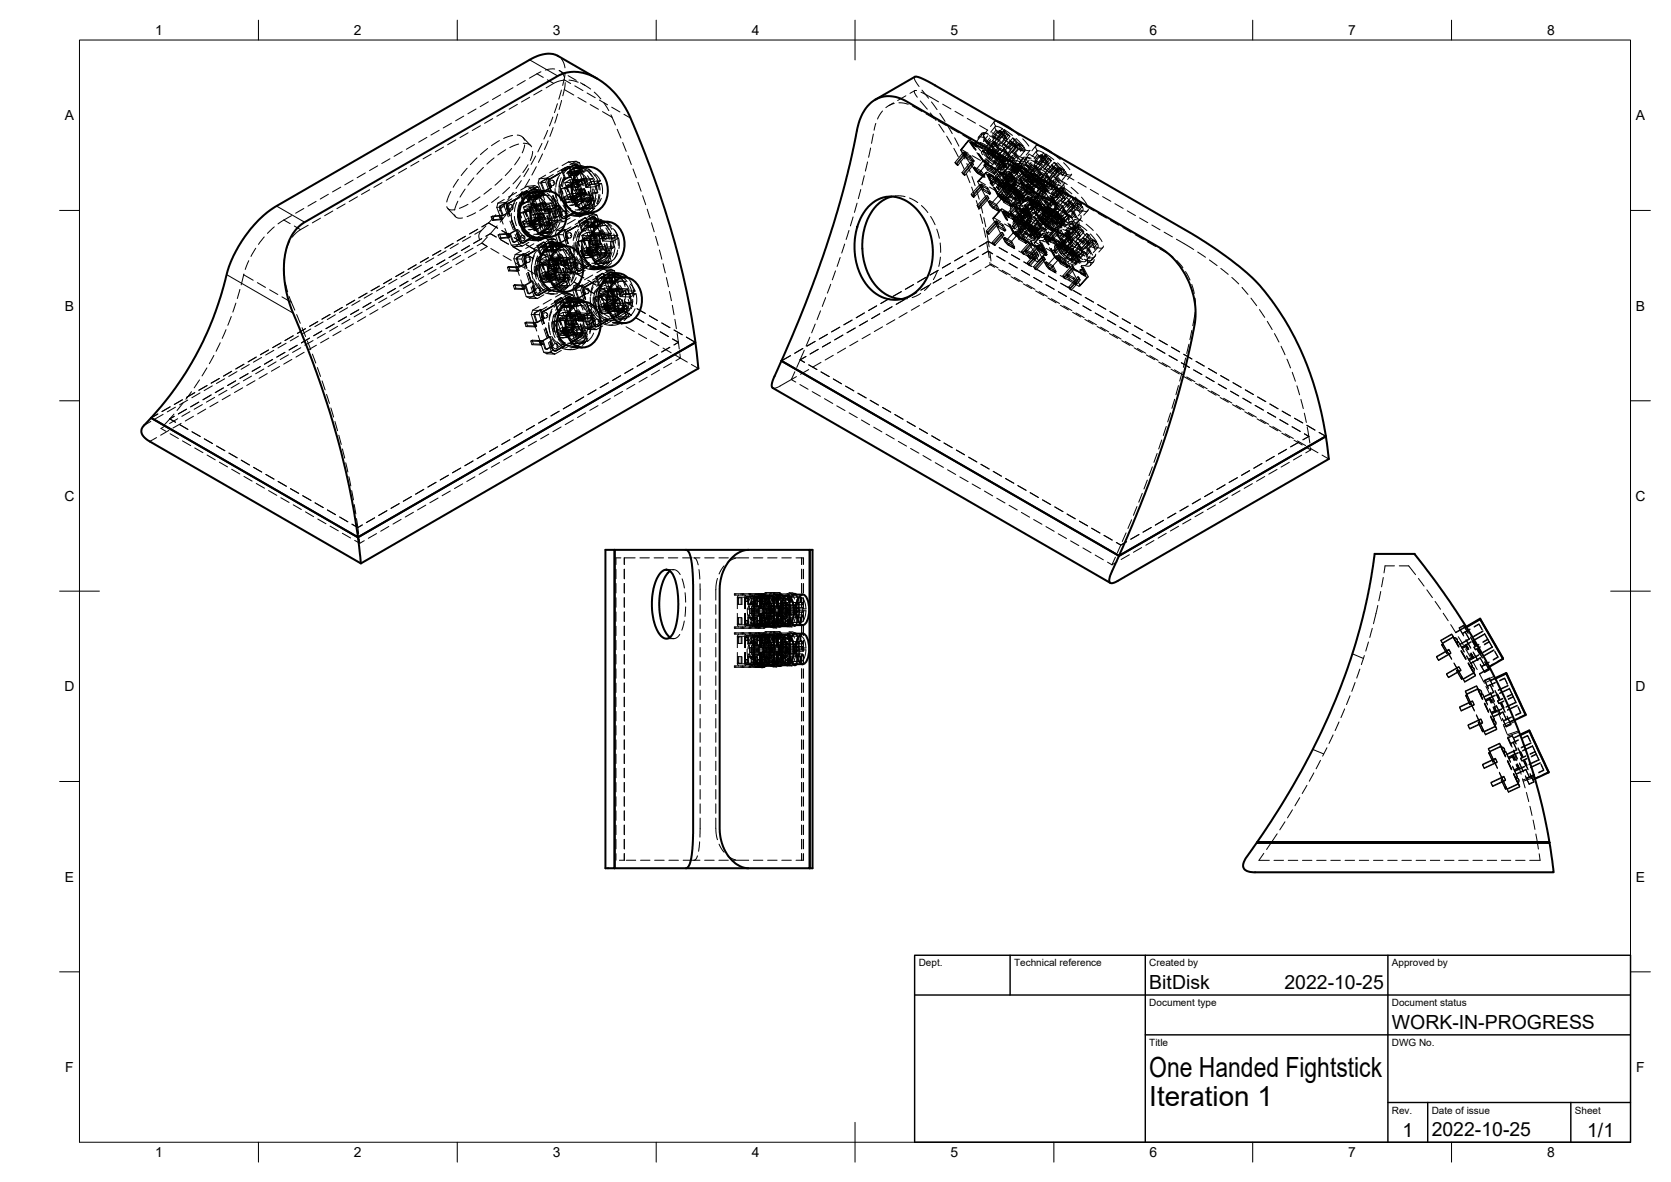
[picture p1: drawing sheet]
<svg xmlns="http://www.w3.org/2000/svg" width="420mm" height="297mm" viewBox="0 0 420 297" stroke-linecap="round" stroke-linejoin="round" font-family="sans-serif">
<defs><g id="words">
<g font-size="7">
<text x="289" y="270.6">One Handed Fightstick</text>
<text x="289" y="278.1">Iteration 1</text>
</g>
<g font-size="4.9">
<text x="289" y="248.5">BitDisk</text>
<text x="323" y="248.5">2022-10-25</text>
<text x="350" y="258.6">WORK-IN-PROGRESS</text>
<text x="352.6" y="285.7">1</text>
<text x="360" y="285.5">2022-10-25</text>
<text x="399.1" y="285.7">1/1</text>
</g>
<g font-size="3.5">
<text x="39" y="8.8">1</text>
<text x="89" y="8.8">2</text>
<text x="139" y="8.8">3</text>
<text x="189" y="8.8">4</text>
<text x="239" y="8.8">5</text>
<text x="289" y="8.8">6</text>
<text x="339" y="8.8">7</text>
<text x="389" y="8.8">8</text>
<text x="16.3" y="30.2">A</text>
<text x="411.3" y="30.2">A</text>
<text x="16.3" y="78">B</text>
<text x="411.3" y="78">B</text>
<text x="16.2" y="125.9">C</text>
<text x="411.2" y="125.9">C</text>
<text x="16.2" y="173.7">D</text>
<text x="411.2" y="173.7">D</text>
<text x="16.3" y="221.6">E</text>
<text x="411.3" y="221.6">E</text>
<text x="16.4" y="269.4">F</text>
<text x="411.4" y="269.4">F</text>
<text x="39" y="290.8">1</text>
<text x="89" y="290.8">2</text>
<text x="139" y="290.8">3</text>
<text x="189" y="290.8">4</text>
<text x="239" y="290.8">5</text>
<text x="289" y="290.8">6</text>
<text x="339" y="290.8">7</text>
<text x="389" y="290.8">8</text>
</g>
<g font-size="2.5">
<text x="231" y="242.9">Dept.</text>
<text x="255" y="242.9">Technical reference</text>
<text x="289" y="242.9">Created by</text>
<text x="350" y="242.9">Approved by</text>
<text x="289" y="252.8">Document type</text>
<text x="350" y="252.8">Document status</text>
<text x="289" y="262.9">Title</text>
<text x="350" y="262.9">DWG No.</text>
<text x="350" y="279.9">Rev.</text>
<text x="360" y="279.9">Date of issue</text>
<text x="396" y="279.9">Sheet</text>
</g>
</g></defs>
<!-- layer: Hidden Narrow -->
<g fill="none" stroke="#000" stroke-width=".25">
<path d="M135 18.5l1.6 1M137.6 20.1l1.6 .9M141.8 20l1.7 1M141.9 22.5l2.4 1.4M144.5 21.6l2.1 1.2M145.3 24.5l2.1 1.2M147.6 23.4l2.1 1.2M148.4 26.3l2.1 1.2M150.7 25.2l2.1 1.1M151.5 28.1l2.4 1.3M153.8 26.9l2.1 1.2M156.9 28.7l1.7 1"/>
<path d="M71.4 55.3l1.6 .9M74 56.8l1.6 .9M118.4 59.5l-2.1 1.1M121.1 57.9l-1.7 1M125.5 54.3l.4 .9M125.9 54.2l.4 .9M127.3 58.9l.3 .9M127.6 52.5h-.1M127.7 58.7l.3 .9M127.9 51.1h.1M127.9 51l-.1 .1M128.7 52.1h.1"/>
<path d="M134 47.5h.1M134 47.6h.1M134.7 49.1l.3 .9M134.7 48.6h.1M134.7 49l.3 .9M135.1 48.1h.1M135.2 48.1h.1M135.9 48.2l.4 .9M136.3 48.1l.4 .9M136.4 53.7l.4 .9M136.5 53.6l.3 .9M137.7 52.7l.3 .9"/>
<path d="M137.7 56.3h.1M137.9 57.4h.1M137.9 57.3h-.1M138 46.3l-.1 .1M138.1 52.6l.3 .9M138.2 56h.1M138.2 44.9h.1M138.3 45h.1M139.1 45.9h.1M140.9 54.3h.1M141 54.3h.1M142.1 54.8h.1"/>
<path d="M142.1 53.7h.1M142.3 59.5h-.1M142.7 58.1h.1M142.7 58.2h.1M143.5 59.1h.1M144.4 41.4h.1M144.5 41.5h-.1M145.1 43l.3 .9M145.1 42.9l.4 .9M145.5 42h.1M145.6 41.9h.1M146.8 47.5l.4 1"/>
<path d="M146.9 47.4l.3 1M148.1 50.2h.1M148.2 51.2h.1M148.3 51.3h.1M148.6 49.9h.1M148.8 54.5h.1M148.8 54.6h.1M149.3 56l.3 .9M149.3 55.8l.3 .9M149.8 55.1h.1M149.9 55.1h.1M61.3 69.1l2.4 1.3"/>
<path d="M64.7 71l2.1 1.2M67.8 72.8l2 1.2M70.9 74.6l2.4 1.4M84.3 79.1l-2 1.2M87.4 77.3l-2 1.2M90.5 75.6l-2 1.1M91.9 79.6l-2 1.2M93.6 73.8l-2.1 1.1M95 77.8l-2 1.2M96.7 72l-2.1 1.2M98.1 76l-2 1.2M99.8 70.2l-2.1 1.2"/>
<path d="M101.2 74.2l-2 1.2M102.9 68.4l-2.1 1.2M104.3 72.5l-2 1.1M106 66.6l-2.1 1.2M107.4 70.7l-2.1 1.2M109.1 64.8l-2.1 1.2M110.5 68.9l-2 1.2M112.2 63l-2.1 1.2M113.6 67.1l-2.1 1.2M115.3 61.2l-2.1 1.2M116.7 65.3l-2.1 1.2M119.8 63.5l-2.1 1.2"/>
<path d="M122.5 62l-1.7 .9M129.7 67.3l.3 .9M130.1 67.1l.3 1M130.7 60.4h-.2M131.2 71.8l.3 .9M131.6 71.7l.3 .9M131.7 61h.1M131.7 60.9h.1M131.8 65.7h.1M131.9 65.6h.1M132.2 64.2h.1M132.3 64.3h.1"/>
<path d="M134.4 73.6h.1M134.5 73.6h.1M135.5 74.1h.1M135.5 74.2h.1M135.6 73h.1M136.2 79.6h.1M136.6 78.2h.1M136.7 78.3h.1M137.5 79.3h.1M138.4 60.7h.1M138.4 60.8h.1M138.9 62.1l.3 .9"/>
<path d="M138.9 61.9l.3 1M139.1 61.8h.1M139.4 61.3h.1M139.5 61.2h.1M140.1 61.1l.3 .9M140.4 66.5l.3 .9M140.4 66.6l.3 .9M140.5 61l.3 .9M141.6 69.6h.1M141.6 65.7l.3 .9M141.6 70.5h.1M141.7 70.6h.1"/>
<path d="M142 65.6l.3 .9M142 69.2h.1M142.1 69.2h.1M142.8 74.6h.1M142.8 74.7h.1M143.3 76.1l.3 .9M143.3 75.9l.3 .9M143.5 75.8h.1M143.8 75.2h.1M143.9 75.2h.1M144.5 75.1l.3 .9M144.8 67.5h.1"/>
<path d="M144.9 67.4h.1M144.9 75l.3 .9M145.9 68h.1M146 66.9h.1M146 79.7l.3 .9M146.4 79.6l.3 .9M146.6 73.5h.1M146.7 73.5h.1M147 72.1h.1M147.1 72.2h.1M147.9 73.1h.1M150.8 60.4l.3 1"/>
<path d="M152 63.4h.1M152 64.4h.1M152.1 64.5h.1M152.4 63.1h.1M152.5 63h.1M153.2 68.5h.1M153.2 68.6h.1M153.7 69.9l.3 1M153.7 69.8l.3 .9M153.9 69.7h.1M154.2 69.1h.1M154.3 69.1h.1"/>
<path d="M155.2 74.5l.3 .9M155.2 74.4l.3 .9M156.4 78.4h.1M156.4 78.5h.1M156.8 77.1h.1M156.9 77h.1M50.3 98.7l-2.1 1.3M53.4 97l-2.1 1.2M56.5 95.2l-2.1 1.2M57.9 99.3l-2 1.1M59.6 93.4l-2.1 1.2M61 97.5l-2.1 1.1"/>
<path d="M62.7 91.6l-2.1 1.2M64.1 95.7l-2.1 1.2M65.8 89.8l-2.1 1.2M67.2 93.9l-2.1 1.2M68.9 88l-2.1 1.2M70.3 92.1l-2.1 1.2M71.9 86.3l-2 1.1M73.4 90.3l-2.1 1.2M75.1 84.5l-2.1 1.2M76.5 88.5l-2.1 1.2M78.1 82.7l-2 1.2M79.6 86.7l-2.1 1.2"/>
<path d="M81.2 80.9l-2 1.2M82.7 85l-2.1 1.2M85.8 83.2l-2.1 1.2M88.9 81.4l-2.1 1.2M134.1 81.2l.3 .9M134.5 81.1l.3 .9M135.6 85.8l.3 .9M136 85.7l.3 .9M138.8 87.6h.1M138.9 87.5h.1M139.9 88h.1M139.9 88.1h.1"/>
<path d="M144.8 80.6l.3 .9M144.8 80.5l.3 .9M146 83.5h.1M146 84.5h.1M146 84.6h.1M146.4 83.2h.1M146.5 83.1h.1M149.2 81.5h.1M149.3 81.4h.1M150.3 81.9h.1M150.3 82h.1M150.4 80.9h.1"/>
<path d="M37.9 105.9l-1.7 1M39.4 110l-1.7 .9M41 104.1l-2.1 1.2M42.5 108.2l-2.1 1.2M44.1 102.3l-2 1.2M45.6 106.4l-2.1 1.2M47.2 100.5l-2.1 1.2M48.6 104.6l-2 1.2M51.7 102.8l-2 1.2M54.8 101l-2 1.2"/>
<circle cx="131.7" cy="59.8" r=".03"/>
<circle cx="145.1" cy="42.5" r=".03"/>
<circle cx="149.5" cy="55.7" r=".03"/>
<circle cx="133.1" cy="65.3" r=".03"/>
<circle cx="156.4" cy="77.4" r=".03"/>
<circle cx="140" cy="87" r=".03"/>
</g>
<!-- layer: Hidden -->
<g fill="none" stroke="#000" stroke-width=".25">
<path d="M136 18l-2.9 1.6M139.5 17.3h-.9l-1.5 .3M140.2 14l.1 .1M141.2 14.8l.5 1 .3 1.2M141.8 18.4l-1.2-.7a2.83 2.83 0 0 1 1.4 1.9M142.1 18.2l-.6 3.3M142.9 19l2 1.2M230 19.3a.98 .98 0 0 0 .3 1.3l.8 1.1M98 39.9l-2 1.2M101.1 38.1l-2 1.2M104.2 36.3l-2 1.2M107.3 34.5l-2 1.2"/>
<path d="M108.4 38.7l-2 1.2M110.4 32.8l-2 1.1M111.5 37l-2 1.1M113.5 31l-2.1 1.2M114.6 35.2l-2.1 1.2M116.6 29.2l-2 1.2M117.7 33.4l-2 1.2M119.7 27.4l-2.1 1.2M119.9 39.7l-1.6 1.7M120.8 31.6l-2.1 1.2M122.6 37.3l-1.8 1.6M122.8 25.6l-2.1 1.2"/>
<path d="M123.9 29.8l-2.1 1.2M124.2 39.7l-1.8 1.5M125.6 35.3l-2 1.3M125.9 23.8l-2.1 1.2M127 28l-2.1 1.2M127.1 37.6l-1.9 1.4M128.9 34l-2.3 .8M129 22l-2.1 1.2M130.1 33.9a1.88 1.88 0 0 1 1.8 1.3M130.1 26.2l-2.1 1.2M130.4 36.2l-2.2 .9M130.7 39.5l-1.3 1.9"/>
<path d="M131.5 34.5l2 2.1M131.6 36a2.11 2.11 0 0 1 2.1 .9M131.9 36.4l-.6 2M132.1 20.2l-2.1 1.2M133.2 24.5l-2.1 1.1M133.9 38l-.1 1.1-.5 1.2M134.7 39.2l-1.2 2.1M136.3 36l-1.1 2.2M136.3 22.7l-2.1 1.2M136.4 38.7l-1 2.1M137.7 32.8l-.9 2.2M137.8 35.4l-.9 2.2"/>
<path d="M139 29.4l-.8 2.3M139.1 32.1l-.8 2.2M140.2 26.1l-.8 2.2M140.2 28.7l-.7 2.2M141.2 22.6l-.7 2.3M141.2 25.2l-.6 2.3M141.9 20.1l-1.9 .5-2.7 1.5M142.1 20.8l-.6 3.3M143.1 20.1l2.3 .6M145.9 20.8l1.2 .7M146.5 21.1l2 1.3M149.4 23.1l1.7 1.8"/>
<path d="M151.8 25.8l1.3 2M153.6 28.9l1.1 2.5M155.2 32.5l.9 2.2M156.6 35.8l.9 2.2M157.9 39.1l.8 2.2M218.9 37.2l-.5 2.3M219.6 33.7l-.5 2.3M220.2 31l-.4 1.7M221.9 27.9l-1.3 2M224.7 25.9l-1.2 .6M224.9 26l-2.2 1.1M226 25.8l2.4 .4"/>
<path d="M227.8 24.1l-2.1 1.2M229.4 26.7l2.4 1.3M230 22.8l-1.2 .7M230.5 22.8a.45 .45 0 0 0-.7 .2 .45 .45 0 0 0 .3 .6l.6 .8M231.4 25.4l1.8 2M231.6 23.2l4.4 2.4M231.8 22.7l1.7 2M232.8 28.6l2.1 1.2M233.9 28.4l1.5 1.9M234.2 25.6l1.4 1.9M235.9 30.4l2.1 1.2M236.1 31.2l1.3 2"/>
<path d="M236.3 28.5l1.3 2M237 26.2l2.1 1.2M238 34.2l1.2 2.1M238.3 31.5l1.1 2.1M239 32.2l2.1 1.2M239.8 37.3l1.2 2.1M240 34.6l1.1 2.1M240.1 28l2.1 1.2M241.6 37.8l1 2.2M241.8 37.6l-.3 .1 .8 1.1 .4-.5M241.8 37.6l1.9-2.4-.2 .1-2 2.4M241.8 37.6l1.6 .9"/>
<path d="M242.1 34l2.1 1.2M242.2 38.6l1.7 .9 .9 1.2-1.8-1zM242.3 38.6l.2-.3 1.6 .9M242.4 38.3l.8 1.1-.2 .3M242.5 38.3l-.3 .3M243 38.8l-.3-.5-.4-.1-2.2 2.7M243 38.8h-.5l-2 2.6M243 38.8l-.3 .5 1.4 2 .4-.5h-.6l-2 2.6M243.2 39.4l1.8 1.1M243.2 29.8l2.1 1.2M243.5 35.3l1.5 2.1M243.7 35.2l1.7 .9"/>
<path d="M243.9 39.5l.2-.3 .9 1.3-.2 .2M244.1 35.7l-.1 .1M244.2 35.7l-.1 .1M244.5 39.1l2 1.2M244.5 36l.5 .2 .6 .7-.5-.2zM244.5 36l.5-.1 .4 .2 .2 .8M245.2 35.8l2.1 1.1M245.4 35.9l.2 .7 1 1.3M245.6 38.4l1.5 2.1M246 38.7l1.2 1.7 1.1 .9M246 38.6l1.9 2.4 3.1 1.8M246.1 38.6l1.5 2 3.3 2.1"/>
<path d="M246.3 31.5l2.1 1.2M246.4 35.8l2.1 1.1M246.4 36.7l2.1 1.2M246.5 35.9l1.5 1.7M246.8 33.5l-.8 1M247 37.4l-3-1.7 1.3 2M247.1 37.4l-3-1.6 1.3 1.9M247.1 37.3l-3-1.6 1.2 1.9M247.1 37.8l-.3 .3M247.1 37.3l-2.9-1.6 1.2 2M247.2 33.5l-1.8 2.2M247.3 34.9l1.5 1.7"/>
<path d="M247.3 37.9l1.4 1.9M247.4 38.8l1.7 1.6M247.6 33.8h-.2a1.6 1.6 0 0 0 .7 1.8M247.6 36.5l1.5 1.7M247.7 34.7l1.1 1.3M247.8 34.8a1.36 1.36 0 0 0-1.8-.1v.2M247.9 39.8l1.8 1.6M248 35.8l1.4 .8M248.1 38l2.7 1.5 1 1M248.1 38l3.4 2.1 1.5 2M248.1 37.9l3.2 1.9 1.7 2.3M248.2 37.9l3.2 2 1.6 2.1"/>
<path d="M248.2 38.5l2.2 1.3 1.1 1.6-2.2-1.3zM248.2 38.5l.7-1 1.2 1.6M248.2 39.4l1.8 1.6M248.2 38.2l.3 .4M248.2 36.1l1.5 .8M248.3 38.6a1.13 1.13 0 0 0-1.5-.3l.3 .6M248.3 37.5l2.1 1.2M248.3 32.7l-1 1.2M248.3 33.5l-.6-.2-.5 .2 .4 1.1M248.4 34.1l-1.1 1.4a1.99 1.99 0 0 1 2 .6M248.5 33.8a1.33 1.33 0 0 0-1.7-.1v.2M248.5 38.6l1.3 .8-.3-.5"/>
<path d="M248.6 38.2l-1.4-.5-.1 .2 .3 .6M248.6 37.2l2.7 1.6 1.4 1.9-2.7-1.6zM248.6 37.2l1.1-1.3 1.4 1.9M248.6 37.2l.1 .4-1.5 .3M248.6 37.2l1.4 1.9M248.7 37.6l1.3 1.9M248.8 35.3l1.8 1.2M248.8 34.1l2 1.1M248.8 38.4l1.7 1.4M248.8 34.7l-.8 1.1 .2 .3M248.9 36.5l1.7 1.6M248.9 35.8l-1.7 2.1 1.4 1.9"/>
<path d="M248.9 37.5l2.3 1.3M249.1 35.1l-.9 1M249.3 39.3l1.9 1.5M249.4 33.3l2.1 1.2M249.4 34l2 1.3M249.4 36.6l.3 .3M249.5 37.5l1.9 1.4M249.5 38.5l1.6 .9M249.5 34.3l1.9 1.2M249.6 35.3l.7 1.1M249.6 37.4l1.7 1.4M249.6 36.9l1.8 1.6"/>
<path d="M249.6 38.9l1.9 1.6M249.7 35.9l.4-.1 2.3 1.3v.3M249.9 36.1l-1.7 2.1M249.9 35.6l-1.3 1.6M250 39l1.8 1.3M250 39.1v.4M250 39.5l-1.4 .3M250 30.6l-1 1.2M250.1 35.6l.7 1M250.1 35.8l1.4 1.9M250.2 36.5l-1.7 2.1M250.2 31.8l-1.1 1.4"/>
<path d="M250.3 37.7l-1.7 2.1M250.3 36.7l1.8 1.3M250.3 36.4l.5 .2M250.3 35.5l-.9 1.1M250.4 39.8l.8-1 1.1 1.6-.8 1M250.4 34.3l-.8 1M250.4 32.7l1.5 .9-.6-.8 .6 .3 1.4 1.9-.6-.3-.6-.8-1.4-.8M250.5 39.5l.7 .3 .4 .6-.5-.3zM250.5 39.5l.4-.1 .4 .1 .3 .3v.6M250.5 35.9l-.8 1M250.7 33.1l1.7 1.8M250.7 33.1l-.9 1"/>
<path d="M250.8 30.5l-.8 .1 .1 .6 .3 .6M250.9 34.6l-.8 1-.5-.3M250.9 38.9l1.4 1.9M251.1 35.3l-.8 1.1M251.2 32.7l1.7 1.7M251.2 36.9l-1.7 2-1.3-.7M251.2 37.6l-1.2 1.5M251.3 32.8l-1.6 2M251.4 39.3l2 1.2M251.5 38.8l1.9 1.3M251.5 37.7l2.2 1.3 .1 .3M251.5 37.7l-.4 .1-1.1 1.3"/>
<path d="M251.5 37.3l-1.7 2.1M251.5 37.2l1.8 1.4M251.5 38.4l-1.6 2.1 .3 .5M251.6 35.6l-.8 1M251.7 33.6l.8-1 2.1 1.4M251.7 35.9l1.8 1.4M251.9 38.9l-1.7 2.1 1.3 .7M251.9 33.6l-.9 1M251.9 33.1l-1.2 1.6M252 32.3l-1.1-.5h-.6l-.2 .2 .3 .7-.8 1.1M252 32.3l.7 1-.4-.2M252 32.3l-.8 1.1"/>
<path d="M252.1 33.9l-.8 1.1M252.2 39.5l1.9 1.2M252.2 39.1l.5 .3M252.2 39.1l.7 1.1M252.3 39.7l1.7 1.7M252.3 39.2l2 1.3M252.3 36.2l1.7 1.5M252.3 33.1l-1.6 2.1M252.4 37.1l1.3 1.9M252.4 36l1.8 1.5M252.5 35.1l2.1 1.2M252.5 32.6l1.4 1.7-1.3-.8-.3-.4"/>
<path d="M252.6 37.2l-1.3 1.6 1.4 1.9M252.6 33.5l-1.6 2.1M252.7 34.7l-1.7 2.1M252.7 33.3l-.8 1.1M252.7 39.4l.7 1.1M252.8 38l-1.7 2.1M252.8 39.2l-1.6 2.1M252.9 38.8l1.5 1.7M253.1 38.1l-.9 1M253.2 39.6l-1.7 2.1M253.2 33.6l-.8 1.1M253.3 35l-1.3 1.6"/>
<path d="M253.3 38.8l.3 .4M253.3 38.8l1.5 .9M253.3 35.7l2.1 1.4-.8 1.1M253.6 39.2l1.4 .8M253.6 38.4l-.9 1M253.6 33.8l-1.7 2.1M253.8 35.1l1.9 1.4M253.8 39.1l-.9 1.1 .5 .3M253.9 39.1l-1.2 1.6M253.9 34.3l-1.7 2.1M254 35.4l-1.7 2.1M254.1 39.4l1.4 1.7"/>
<path d="M254.1 39.9l-1.6 2.1-1.4-1.9M254.2 37.8l-.9 1M254.3 35.9l-1.7 2M254.3 39.4l-.9 1.1M254.3 38.1l1.6 1.8M254.4 38.1l-.8 1.1M254.6 39.1l-1.1 1.2M254.6 32.7l1.7 1.4M254.6 34.7l-1.3 1.6M254.7 36.1l-.9 1.1M254.7 39l-.1 .1a1.78 1.78 0 0 0 .5 2.1M254.9 38.4l1.4 1.7"/>
<path d="M255.1 38.3l1.1 1.3M255.2 36.4l-.9 1M255.2 35l-1.6 2.1M255.3 36.2l-1.7 2.1M255.4 37.1l-1.4-1.7 1.3 .8 .3 .4-.4-.2 .7 1M255.5 34.8l1.7 1.8M255.6 36.6l-1.7 2.1M255.6 36.9l2.1 1.2M255.6 38.6l-.8 1.1M255.8 35.8l-.9 1.1M255.9 39.1l2.1 1.1M255.9 39l-.9 1-.2-.3"/>
<path d="M255.9 37.4l1.6 .6 .2-.3-.2-.7-.9 1M255.9 37.4l-.9 1.1M256 36.6l-1.3 1.6M256 36.1l-.8 1.1M256.4 39.9l.2 .6v.5l-.5 .1-.7-.1M256.6 36.9l-1.7 2.1M256.8 37.2a2.66 2.66 0 0 0 2.2 .6M257.2 34.9l1.5 1.8M257.2 36.6l-1.4-.8-.6-.8-.6-.3 1.4 1.9 .6 .3-.6-.8 1.5 .9M257.2 36.6l-.8 1.1M257.2 39.6l-.8 1M257.3 39.9l-1 1.2"/>
<path d="M257.7 37.9l-1.1 1.3M258.1 39.9h-.3a1.57 1.57 0 0 0 .7 1.8M258.2 39.7l-1.9 2.3M258.7 38.7l2.1 1.2M258.7 38.8l-1 1.2M259 39.9a1.36 1.36 0 0 0-1.8-.1v.2M259 37.8l-1 1.2M259.2 39.8l-.7-.2-.4 .1 .4 1.1M260.4 36.7l-.9 1.2M260.6 38l-1.1 1.3M260.9 38.8l1.4 .9-.6-.8 .7 .3 1.3 2-.6-.4-.5-.8-1.5-.8M261.1 39.2l1.7 1.8"/>
<path d="M261.1 39.2l-.8 1M261.7 36.8l-.4-.2a.56 .56 0 0 0-.8 .1 .56 .56 0 0 0 .1 .8l.4 .6M261.7 39l1.7 1.6M261.7 38.9l-1.6 2.1M262.1 39.8l.8-1.1 2.1 1.5M262.3 39.7l-.8 1M262.4 39.2l-1.3 1.6M262.4 38.4l-1.1-.5h-.6l-.1 .4 .3 .5-.9 1.1M262.4 38.4l.7 1-.3-.2M262.4 38.4l-.8 1.1M262.8 39.2l-1.7 2.1M262.9 38.7l1.5 1.7-1.3-.8-.3-.4"/>
<path d="M263.1 39.6l-1.7 2.1M263.1 39.4l-.8 1.1M263.7 39.7l-.9 1.1M264.1 39.9l-1.7 2.1M264.4 38.3l2.2 1.8M66.4 59.5l-1.4 1.9M69 57l-1.8 1.7M73.3 54.2l-3.4 2.1M76.4 52.4l-2.1 1.2M77.5 56.6l-2.6 1.6-1.4 1.4M79.5 50.6l-2.1 1.2M80.6 54.8l-2.1 1.2"/>
<path d="M82.6 48.8l-2.1 1.2M83.7 53l-2.1 1.2M85.7 47l-2.1 1.2M86.8 51.3l-2.1 1.1M88.8 45.3l-2.1 1.1M89.9 49.5l-2.1 1.2M91.9 43.5l-2.1 1.2M93 47.7l-2.1 1.2M95 41.7l-2.1 1.2M96.1 45.9l-2.1 1.2M99.1 44.1l-2 1.2M102.2 42.3l-2 1.2"/>
<path d="M105.3 40.5l-2 1.2M112.3 52a1.55 1.55 0 0 0 2.1 .7M112.6 52.4l2 2.1M113.4 48.1l-1.1 2.7M114.3 54a1.45 1.45 0 0 0 2 .8M115.1 50.6l-.8 2.2M115.3 45.1l-1.4 2M116.9 47.5l-1.2 2M117 59.4l-2 1.2M117.5 42.3l-1.5 1.8M117.7 51.4l-2.2 1M119.1 44.7l-1.5 1.9"/>
<path d="M119.6 53.5l-2.2 .9M120.1 57.6l-2 1.2M120.7 49.5l-2 1.3M121.1 60l-2 1.2M121.6 42.1l-1.7 1.7M122.2 56.8l-1.6 1.8-.2 .9 .2 .7M122.6 59.5l-1.5 1.6M122.6 51.6l-2 1.3M122.9 56l2.2 1.3M122.9 56l-1.7 1M123.3 58.7l-1.1 .7M123.3 58.7l1.5 .9"/>
<path d="M123.5 54.5l.3-.2 .4 .9-.4 .2M123.5 47.3l-1.8 1.5M123.8 54.3l1.9-.2 .3 .9-1.8 .2M123.8 55.4l2.1-.2 .5-.2h-.4l.5 1.3M124.7 54l-1.8 2M125 56.8l-1.7 1.9M125.2 51.1l-.3 1 .8 2h.3M125.2 51.1l1.9-.2-.3 1.1-1.9 .1M125.2 59l.4-.1 .4 .9-.4 .2zM125.5 49.4l-1.9 1.5M125.6 52.2h.2l.8 2M125.6 58.9l1.8-.2 .4 .9-1.8 .2"/>
<path d="M125.7 51.8l1.5-.9 .9 2.3-1.8 1-.7-2zM125.7 51.8h.2l-.1 .4M126 54.1l-.5 .2-2 .2 .3 .9M126 54.1l.4 .9M126.2 57.9l2 1.2M126.2 44.9l-1.7 1.7M126.8 50.1l-1.6 1M126.8 52l1 2.5M126.9 51.2l-1.5 1.9M127 57.4l.4 1.3 .4-.1M127.2 54l-1.4 1.8M127.2 50.9h.2l.9 2.3h-.2"/>
<path d="M127.4 50.9l-1.5 .9M127.5 52.5l.6 1.8M127.5 52.5l.7 1.7M127.8 58.6l.4 1-.5 .2-2.1 .2M127.8 58.6l-.5 .3-2.1 .1M127.9 52.4l.1 .2a.51 .51 0 0 0 .5 .2 .51 .51 0 0 0 .4-.3M127.9 51a1.18 1.18 0 0 0-.4 1.5M127.9 51.8l.1-.1a.5 .5 0 0 1 .5-.3 .5 .5 0 0 1 .4 .4M128.1 58.7l1.8-1 .9 2.3-1.6 .9-.3-.1zM128.1 58.7h.2l.8 2M128.1 47.1l-1.7 1.6M128.2 59.6h-.4l.8 2 .8 .4"/>
<path d="M128.2 55.6l.9 2.2M128.3 53.2l-2 1M128.6 53.6l.2 2.4M128.6 51.4l.4 .7-.3 .6M128.6 55.4l.8 2.2M128.6 55.3l.9 2.2M128.6 55.4l.9 2.2M128.7 42.3l-1.7 1.8M128.7 55.3l.9 2.2M128.7 50l-1.6 .9M129.1 48.4l-1.4 1.9M129.2 57.1l1.2 1.9 1.5 1"/>
<path d="M129.3 59.7l2 1.2M129.3 51.1l-1.3 1.9M129.3 54.4l.6 2.3M129.5 58.9l1 2.5M129.7 50.2l-1 2.2M129.9 58.7l.6 1.7a.84 .84 0 0 0 1.2 .6l2.6-1.5M129.9 57.7h.2l.9 2.3h-.2M129.9 48.4l-2.1 1.1M129.9 50.8l-.6 2.4M129.9 58.7l.7 1.7M129.9 58.6l.7 1.8M130 58.6l.7 1.8a.76 .76 0 0 0 1 .5l2.6-1.5"/>
<path d="M130.1 57.7l-1.8 1M130.1 54.3l.5 2.3M130.4 57.8l1.6 1.8M130.5 55.7l.6 1.1 .7 .6M130.5 49.7l-2.6 1.4a1.04 1.04 0 0 0-.4 1.4l.7 1.7M130.5 52.5l-.3 .8v1.3M130.5 49.6l-2.7 1.5a1.17 1.17 0 0 0-.3 1.4M130.5 49.7l-2.7 1.5a1.13 1.13 0 0 0-.2 1.3l.7 1.7M130.6 53.9l.4 2.2M130.6 53.6l.5 1.2M130.7 53.5l.5 1.2M130.7 50.8l-.6 2.3"/>
<path d="M130.7 55.7l.7 1 .7 .6M130.8 48.9l1.5-1 .3 .2 .8 2-1.7 1zM130.8 48.9l.2-.1 .9 2.3h-.2M130.8 52.4l-.3 .9v1.3M130.8 44.2l-1.8 2M130.9 59.5v-.1a.53 .53 0 0 1 .6-.2 .53 .53 0 0 1 .4 .3M131 60l-1.8 .9M131.1 45.4l-1.3 2M131.2 57.7l.9 1.3 .7 .5M131.3 48.1l-1.3 2M131.5 49.1l2.5-1.5a.75 .75 0 0 1 1.1 .5l.7 1.7M131.5 57.1l.8 .9 .8 .6"/>
<path d="M131.5 55.9l.4 1.2M131.5 53.4l2.3-1.3 1.1 2.9-2.2 1.3zM131.5 53.4l.8-.1 1.2 2.9-.8 .1M131.6 59.2l.4 .6-.3 .7M131.6 52.1l.3 .8 1.3-.8M131.6 55.8l.4 1.2M131.6 50.7l-.6 1.1-.3 .9M131.8 48.2l-2 1.2M132 53.2l1.1-.1 .5 1.2M132 53.2l-1.4 .4M132 53.2l.5 1.2M132 53.1l.5 1.2"/>
<path d="M132.1 53.5l-1.5 .1M132.3 48.2l-1 .7-.8 .9M132.3 47.9h.2l-1.5 .9M132.3 49.4l.4-.2 .3 .9-.3 .2zM132.3 49.4l1.9-.2 .3 .9-1.8 .2M132.5 47.9l.4 .2h-.3M132.5 46.8l.9 .4 .8 2h.3M132.5 46.8l2-.2 .8 .4-1.9 .2M132.5 46.8l-1.6 1M132.6 48.4l-1.2 .4-.9 .6M132.7 49.2l2.1-.2-.3 .2 .4 .9M132.8 41.4l-1.3 2"/>
<path d="M132.8 54.9l.3 .6 2.4-.2M132.8 54.9l-1.4 .8M132.9 48.1l.7 2h-.2M132.9 51.3l-1.3 .8 1.5-.1M132.9 55.5l.4 1.1M132.9 51.3l.3 .8M132.9 50.7h-.3M132.9 55.4l.5 1.1M132.9 49.8l.7 1.9M132.9 42.4l-1.2 2M133 50.8h-.8l-1.1 .7M133 50.1l2.1-.2-.2 .2"/>
<path d="M133.1 48.1l-1 .7-.8 .9M133.1 55.5l-1.5 .8M133.2 45l-1.3 2.1M133.3 50.7l-.8 .1-1.1 .7M133.3 56.6l-1.4 .5M133.3 52.7l-1.4 .2M133.4 47.8l1.1-.1 1.3 .3M133.4 56.9l-1.5 .2M133.4 55.7l1.8-1 .8 2-.2 .4-1.5 .9zM133.4 55.7h.2l.9 2.2-.2 .1M133.4 49.6l.7 1.8M133.5 52.9l.4 1.2"/>
<path d="M133.5 57.7h-.3M133.6 52.9v1.4l.2 1.2-2.4 .2 .1 .3 .1 .3 2.4-.2 .7 1 .8 .8M133.6 50.1l-1.7 1M133.8 52.1l.8-.1 1.1 2.9M133.8 48.4l1 .4 1.1 .7M133.9 48.4l.3-.2 .4 .9-.4 .2M133.9 48.3v-.1a.51 .51 0 0 1 .6-.2 .51 .51 0 0 1 .4 .4M133.9 48.9l.2 .3a.48 .48 0 0 0 .8-.2M134 47.5a.81 .81 0 0 1 1.2 .6l.6 1.7M134 47.5l-2.6 1.5M134 51.1l.9 .8 .5 .9M134 47.5a.83 .83 0 0 1 1.2 .6l.7 1.7"/>
<path d="M134 56.1l1.5-.8 .5 1.4 .7-.3M134 47.5l-2.5 1.5M134.1 53.9l1.8-.1 .4 .9-1.8 .1M134.1 51.4l-.5 .3 2.5-.2M134.1 59.3l-2 1.2M134.2 47.7h1.1l1.2 .3M134.2 59.4l-2.5 1.5a.76 .76 0 0 1-1.1-.5M134.2 48.2l1.9-.2 .3 .9-1.8 .2M134.2 49.3l2.1-.2 .5-.2h-.4l.5 1.3M134.3 47.4h.1M134.3 51.8l.4 1.1M134.3 47.5h.1"/>
<path d="M134.3 59.5l-2.5 1.5a.83 .83 0 0 1-1.2-.6M134.3 51.1l.9 .8 .5 .9M134.3 51.2l-1.4 .1M134.4 55.2l.4 1.2M134.4 51.4l.4 1.2M134.5 53.7l.3 1 2.1-.2-.2 .2M134.5 53.7l-.4 .2 .4 .9 .3-.1M134.5 46.6l-1.7 1M134.5 51.4l-.2 .4 .4-.2M134.5 51.4l.4 1.1M134.5 49.3l-.9 .1-1.2 .5M134.5 55.6l-1.3 .7 .3 .8"/>
<path d="M134.6 48l.4 .5v.4l-.3 .4M134.6 48.2l-1.9 .2M134.6 52l-2.3 1.3M134.6 47.7h-.8M134.6 52l-1.4 .1M134.7 48.3l1.1 .1 .9 .3M134.7 51.6l1.1-.1 .4 1.2M134.7 51.6l-2.7 1.6M134.7 53.2l-1.5 .2M134.7 56.2l-1.5 .1M134.8 56.9l-.9 .7-1.1 .1M134.8 49l.3 .9"/>
<path d="M134.9 41.9l-1.2 2.1M134.9 50.1h-.4l.5 1.3M134.9 55l.8-.1-2.2 1.3M135 57l-1.5 .1M135.1 56.9l-.9 .6-1.1 .2M135.1 48.1a.73 .73 0 0 0-1-.5l-2.6 1.5M135.2 54.1l.4 1.1M135.2 54.7l.2-.1-1.8 1.1M135.3 54.6l-2.5 .3M135.3 53.7l.4 1.2M135.3 52.9l-.6 .3 .6 1.4-1.5 .9M135.3 52.9l.5 1.2"/>
<path d="M135.3 52.9l-3.3 .3M135.3 59.9l-1 .3-1.3 .1M135.3 47l1 2.6M135.4 49.6l.7 1.9-.4 .2 .3 .8 1.3-.8-.3-.7M135.4 53.6l.4 1.2M135.4 48.2l1.4 .5 .9 .6M135.4 54.6l.8 2-.2 .1M135.4 52.5l.5 1.3 .6-.2-2 .1M135.6 44.9l-.3 1.1 .8 2h.3M135.6 44.9l1.9-.1-.3 1-1.9 .2M135.6 53.9l.4 1.2M135.6 56.7l.7 1.9"/>
<path d="M135.6 49.6l.9 .6 .8 .9M135.6 53.9v1l-.3 1.1M135.7 52.9l.3-.2 .4 .9-.4 .2zM135.7 51.7l-1.5 .1M135.8 51.6l.4 1.2M135.8 51.5l-2.7 1.6M135.8 54.8l-.2 .4M135.9 49.3l.7 1.9 .4-.2M136 53.8v1.1l-.3 1.1M136 51.2l-1.5 .2M136 46.1l.2-.1 .8 2M136 55.4l-1.5 .2 .3 .8"/>
<path d="M136 52.5l-1.5 .1M136 55.1l-2.7 1.5 1.2-.1-.5-1.1M136 55.1h1.1M136 52.7l1.8-.2 .4 1-1.8 .1M136 56.7l-1.4 .1M136.1 59.1l-2.1 1.2M136.1 45.7l1.5-.9 .9 2.2-1.8 1.1-.7-2zM136.1 45.7l.2-.1-.1 .4M136.1 57.1l-1.6 .8M136.1 56.4l.7 1.9M136.2 56.6l-.1 .5h-.3M136.2 55.2l.5 1.2"/>
<path d="M136.2 51l.9 2.2M136.3 56.2l-1.5 .2-1.3 .7M136.3 53.7l.4 1M136.3 58.3l-1.2 .5-.9 .1M136.3 50.9l.9 2.2M136.4 48l-.5 .2-2 .2 .3 .9M136.4 48l.4 .9M136.5 58.5l1.3 .1 1-.3-2.5 .3M136.5 53.6l.4 .9M136.6 51.2l-2.5 .2M136.7 54.7h-.4l.8 2-.3 1M136.7 53.9l.4 1.2"/>
<path d="M136.7 56.4l-3.4 .2M136.7 53.8l.4 1.2M136.7 50.4l1.1 2.1M136.7 50.7l.9 2.2M136.8 57.7l-1.6 1M136.8 48.6l1.6 1.8M136.9 59.7l.8 .4 .6 2.1h.4M136.9 59.7l2 .1 .8 .4-2-.1M136.9 59.7l-1.6 1M136.9 49.1l-3 .2M136.9 56a.5 .5 0 0 1 .6-.3 .5 .5 0 0 1 .4 .4M136.9 56.6l.1 .2a.48 .48 0 0 0 .5 .3 .48 .48 0 0 0 .4-.4"/>
<path d="M137 51l-1.5 .1M137.1 56.7l1.9-.2-.3 1.1-1.9 .1M137.1 55.1l-2.6 1.4M137.1 53.1l-.8-2.2 .8 2.3M137.2 44l-1.6 .9M137.2 45.8l1 2.5M137.3 54.7l-1.5 .1M137.3 51.7l-1.5 .2M137.4 51.3l.4 1.2h.4M137.4 56l-1.5 .1M137.5 54.3l.7 1.7a1.1 1.1 0 0 1-.4 1.3l-2.5 1.5M137.6 57.2l-1.3 1.9"/>
<path d="M137.6 55.7l.4 .6-.3 .7M137.6 48.6l.9 .8 .7 .9M137.6 54.2l.7 1.8a1.25 1.25 0 0 1-.4 1.4l-2.6 1.5M137.6 44.8h.2l.9 2.2h-.2M137.6 59l-.8 .5-1.1 .3M137.6 56.7l-1.4 .2M137.7 49.4l.9 1 .5 .9M137.8 58.6l-3 .3M137.8 52.2l.4 2.2M137.8 44.8l-1.5 .8M137.9 57.4a1.21 1.21 0 0 0 .3-1.4l-.6-1.7 .7 1.9-.1 .8-2.9 1.8M138 51.3l.6-.3 .5 1.4 1.5-.8"/>
<path d="M138 51.3l-3.3 .3 .4 1.2-.4-1.2M138 51.3l.5 1.2M138 53.7l-.1 2.3M138 54l1 2.5M138 55.5l-.2 .9-.7 1.1M138 56.5l-2.4 .2M138.1 49.2l-1.3-.1-.9 .2-2.5 .3-.5 .2 2.5-.2-.8 .7-.7 1.4M138.1 51.8l-1.4 .8M138.2 52.5l.4 .9-.2 .1-2.4 .3M138.2 52.5l-.4 .2-2.1 .2M138.2 58.4l-.9 1.1-.8 .5M138.3 45.6a.51 .51 0 0 1 .6-.3 .51 .51 0 0 1 .4 .4"/>
<path d="M138.3 46.3l.1 .1a.48 .48 0 0 0 .5 .3 .48 .48 0 0 0 .4-.4M138.4 52.4l-1.5 .9M138.5 50.2l1.1 1.9 .3 1.9M138.5 52.6l1.8-1 .9 2.3-1.6 .9-.3-.2zM138.5 52.6h.2l.8 2M138.5 56.2l-2.4 .2-.5 .3M138.6 53.4l-.4 .1 .8 2 .8 .4M138.6 58.4l-1.3 1.2M138.6 51l-1.5 .1M138.6 49.5l.9 2.2M138.6 55.2l-1.4 .1M138.7 57.6l-1.6 .9"/>
<path d="M138.7 47l-2 1.1M138.9 53.6l.4 1.2M138.9 51.5l.5 2.4M138.9 59.8l-1.6 1M138.9 56l-1.4 .1M139 45.3l.4 .5v.5l-.3 .3M139 49.2l.8 2.2M139 55.5l1.9-.2 .9 .4-2 .2M139 58.3l-1 1.1-.7 .6M139 49.2l.9 2.2M139.1 49.2l.9 2.2M139.1 52.4l-2.4 .2 .2 .7"/>
<path d="M139.1 43.8l-1.6 1M139.2 49.8l.8 .8 .6 1-2.5 .2 .3 .6 2.4-.2 .3 1.2v1.4M139.3 58.1l-.8-1.9 .4-.2-.3-.8-1.2 .8 .2 .7 .4-.2 .8 1.8M139.3 54.6l.5 .2M139.3 54.8l-3.7 .4M139.4 53l-2.5 .3M139.4 55l-.6 2.4M139.5 52.5l.2 2.3M139.5 56l-.3 1-.7 1.1M139.6 47.4l.2 2.3M139.7 51.4l.5 2.4M139.7 48.2l.6 2.4"/>
<path d="M139.8 55.1l-.6 2.3M139.9 57.9l-.3 1 .7 2h.4M139.9 57.9h2.1l-.4 1.1-2-.1M139.9 52.8l1 2.5M139.9 54.4l-1.4 .2M140.2 50.9l1.2 1.9 1.5 1M140.2 55l-.6 2.3M140.3 59h.2l.6 2M140.3 52.6l.7 1.7a.86 .86 0 0 0 1.2 .5M140.3 51.6h.2l.9 2.3h-.2M140.3 42.2l-2.1 1.2M140.3 52.5l.7 1.8a.76 .76 0 0 0 1.1 .5l2.5-1.5"/>
<path d="M140.3 44.7l-.6 2.3M140.4 58.6l1.5-.9 .8 2.3-1.8 1-.6-2zM140.4 58.6h.2l-.1 .4M140.4 52.5l.7 1.8a.79 .79 0 0 0 1 .5l2.6-1.5M140.5 51.6l-1.8 1M140.5 48.2l.6 2.3M140.7 44l-1 2.2M140.8 51.7l1.5 1.7a.51 .51 0 0 0-.5-.4 .51 .51 0 0 0-.5 .3M140.8 56l-.8 1.3-.7 .8-2.5 .2-.5 .3M140.8 52.2l-1.4 .8 .5 1.4-.6 .4M140.8 49.5l.7 1.1 .7 .6M140.8 43.5l-2.5 1.5a1.09 1.09 0 0 0-.4 1.3l.7 1.8-.7-1.7a1.23 1.23 0 0 1 .4-1.5"/>
<path d="M140.9 46.3l-.3 .9v1.3M140.9 43.4l-2.7 1.5a1.21 1.21 0 0 0-.3 1.5l.6 1.7M140.9 43.5l-2.6 1.5a1.07 1.07 0 0 0-.3 1.3l.7 1.8M141 47.7l.4 2.2M141 47.5l.5 1.1M141.1 48l.4 2.3M141.1 47.4l.5 1.2M141.1 44.6l-.6 2.4M141.2 49.5l.6 1.1 .7 .6M141.2 42.7l1.5-.9 .3 .2 .8 2-1.8 1zM141.2 42.7h.2l.9 2.3h-.3M141.2 46.3l-.3 .8v1.4"/>
<path d="M141.3 54a.51 .51 0 0 0 .5 .4 .51 .51 0 0 0 .5-.3M141.4 53.9l-1.8 .9M141.4 48.1l.3 1.8 .7 1.6M141.4 54.9l-1.6 1M141.6 51.6l1.6 1.8M141.6 56.9l-1.7 1M141.6 59l.9 2.5M141.8 44.6l-.7 2.2M141.8 54.8h.1M141.9 54.9l-.1 .1M141.9 42.9l2.5-1.4a.73 .73 0 0 1 1.1 .5l.7 1.7M141.9 49.7l.4 1.2"/>
<path d="M141.9 50.9l.8 1 .8 .5M141.9 57.7h.3l.7 2.3h-.2M141.9 47.3l2.3-1.3 1.1 2.9-2.3 1.3zM141.9 47.3l.8-.1 1.1 2.9-.8 .1M141.9 42.9l2.6-1.4a.77 .77 0 0 1 1.1 .5l.6 1.7M142 53.1l.4 .5-.3 .7M142 49.7l.5 1.2M142 44.6l-.9 2M142 45.9l.3 .8 1.3-.7M142.1 44.7l-.7 2.2M142.1 51.4l.8 1 1 .7M142.2 57.7l-1.6 .9"/>
<path d="M142.2 42l-2 1.2M142.3 59.5l.5 1.7M142.4 47.1l1.1-.1 .5 1.1M142.4 47.1l-1.4 .4M142.4 47.1l.5 1.1M142.4 47l.5 1.1M142.5 47.3l-1.5 .2M142.7 59.4v.1a.48 .48 0 0 0 .5 .3 .48 .48 0 0 0 .4-.3M142.7 42.1l-1 .7-.8 .9M142.7 58.8l.1-.2a.49 .49 0 0 1 .5-.1 .49 .49 0 0 1 .4 .4M142.7 58.1a1.26 1.26 0 0 0-.4 1.4M142.7 43.3l.4-.2 .3 .9-.3 .2z"/>
<path d="M142.7 41.8h.2l-1.5 .9M142.7 43.3l1.9-.2 .3 .9-1.8 .2M142.9 60l-2 1M142.9 41.8l.4 .2h-.3M142.9 40.7l.9 .4 .8 2h.3M142.9 40.7l2-.2 .8 .4-1.9 .2M142.9 40.7l-1.6 .9M143.1 43.1l2-.2-.2 .2 .4 .9M143.2 48.7l.2 .7 2.5-.2M143.2 48.7l-1.4 .9M143.3 42l.7 2h-.2M143.3 49.3l.4 1.2"/>
<path d="M143.3 45.2l-1.3 .7 1.4-.1M143.3 44.6h-.3M143.3 45.2l.3 .8M143.3 49.2l.5 1.2M143.3 43.7l.7 1.9M143.4 54.8l-1.6 .9M143.4 58.5l.4 .7-.5 .6M143.4 54l1 .3h1.4M143.4 44.6l-1.2 .3-.7 .5M143.4 44l2.1-.2-.2 .2M143.4 49.4l-1.4 .8M143.5 42l-1 .7-.8 .9"/>
<path d="M143.6 57l-1.6 .9M143.6 42.2l-1.2 .4-.9 .6M143.7 44.6l-.8 .1-1.1 .7M143.7 50.5l-1.4 .4M143.8 46.6l-1.5 .1M143.8 41.7l1.1-.1 1.3 .3M143.8 50.8l-1.5 .1M143.8 49.6l1.8-1.1 .8 2-.1 .4-1.6 .9zM143.8 49.6l.2-.1 .9 2.3h-.2M143.8 43.4l.7 1.9M143.9 46.8l.5 1.2M143.9 51.6h-.3"/>
<path d="M144 46.7v1.4l.2 1.2-2.4 .3 .2 .6 2.5-.2 .6 1 .8 .8M144 42.5l-1.3 1.2M144 44l-1.7 1M144.2 46l.8-.1 1.1 2.9M144.2 54l1 .3 1.3-.1M144.3 42.1l.1-.1a.51 .51 0 0 1 .5-.2 .51 .51 0 0 1 .4 .4M144.3 42.8a.51 .51 0 0 0 .5 .4 .51 .51 0 0 0 .5-.3M144.4 41.4a.84 .84 0 0 1 1.2 .5l.7 1.8M144.4 45l.9 .8 .5 .9M144.5 50l1.4-.8 .6 1.4 .5-.4M144.5 47.8l1.8-.1 .4 .9-1.9 .1M144.5 42.3l-1 .4-1 .9"/>
<path d="M144.5 53.2l-2 1.1M144.5 45.3l-.5 .3 2.5-.3M144.6 41.6l1.1-.1 1.3 .3M144.7 55.1l-2.1 1.2M144.7 41.3h.1M144.7 45.6l.4 1.2M144.7 53.4l-2.6 1.4a.8 .8 0 0 1-1.2-.5M144.7 45l.9 .7 .5 1M144.7 45.1l-1.4 .1M144.8 58.2l-.7 2.2M144.8 41.4h-.1M144.8 49.1l.4 1.2"/>
<path d="M144.8 45.3l.4 1.2M144.8 42.2l1 .4 1.1 .7M144.8 47.6l.4 .9 2.1-.1-.3 .1M144.8 47.6l-.3 .2 .3 .9 .4-.2M144.9 40.5l-1.6 1M144.9 49.4l-1.3 .8 .3 .8M144.9 43.2l-1.4 .2-.7 .4M145 41.9l.4 .6-.3 .6M145 45.9l-2.3 1.3M145 41.5l-.8 .1M145.1 42.2l1.1 .1 1 .3M145.1 45.9l-1.5 .1"/>
<path d="M145.1 45.5l1.1-.1 .4 1.2M145.1 45.5l-.4 .1 .2-.4 .5 1.2M145.1 45.5l-2.7 1.6M145.1 47.1l-1.5 .1M145.1 50l-1.5 .2M145.2 50.8l-.9 .6-1.1 .2M145.2 42.9l.3 .9M145.2 56.6l-2.5 1.5a1.26 1.26 0 0 0-.5 1.4l.6 1.7M145.3 56.6l-2.7 1.7-.4 .7 .1 .5M145.3 44h-.4l.5 1.3M145.3 56.7l-2.9 1.8-.1 .8 .6 1.9M145.3 48.9l.8-.1-2.3 1.3"/>
<path d="M145.4 50.8l-1.5 .2M145.4 57.6l-.9 2.2M145.5 55.6l1.5-.9 .3 .2 .7 2-1.8 1zM145.5 55.6h.2l.7 2.3h-.2M145.5 50.8l-.9 .6-1.1 .1M145.6 48.5h.2l-1.8 1M145.6 42l-1.9 .2M145.6 47.9l.4 1.2M145.6 58.2l-.7 2.3M145.6 41.9a.84 .84 0 0 0-1.1-.5l-2.7 1.4M145.6 48.5l-2.4 .2M145.7 47.6l.4 1.2"/>
<path d="M145.7 46.8l-.6 .3 .5 1.4-1.4 .8M145.7 40.9l1 2.5M145.7 46.8l.5 1.1M145.7 46.8l-3.3 .3M145.8 43.5l.7 1.8-.4 .3 .3 .8 1.3-.8-.3-.8M145.8 47.5l.4 1.2M145.8 48.5l.8 2h-.2M145.8 46.4l.5 1.3 .6-.2-2.1 .1M145.9 58.8l-.5 2.4M146 47.8l.4 1.2M146 50.6l.7 1.8M146 43.5l.9 .6 .8 .9"/>
<path d="M146 47.7v1.1l-.2 1.1M146.1 45.6l-1.4 .1M146.1 54.3h-.7M146.2 45.5l.4 1.2M146.2 45.4l-2.7 1.6M146.2 48.7l-.2 .4M146.3 56l2.5-1.5a.79 .79 0 0 1 1.1 .6l.6 1.7-.6-1.7a.67 .67 0 0 0-1-.5l-2.6 1.5M146.3 56.1l2.5-1.5a.66 .66 0 0 1 1 .5l.6 1.7M146.3 59.2l.2 .7 1.3-.7M146.3 43.2l.7 1.9 .4-.3M146.3 53.7l-.9 .3-1.4 .1M146.3 56l2.6-1.5a.77 .77 0 0 1 1.1 .6l.5 1.7"/>
<path d="M146.3 47.7v1.1l-.3 1M146.4 49.3l-1.5 .1 .3 .8M146.4 46.4l-1.5 .1M146.4 49l-2.7 1.5 1.1-.1-.4-1.2M146.4 49h1.1M146.5 53l-2.1 1.2M146.5 50.6l-1.5 .1M146.5 50.9l-1.6 .9M146.5 42l1.2 .4 1 .7M146.5 50.3l.7 1.9M146.5 59.9l1.6 .1M146.6 50.5l-.1 .4h-.2"/>
<path d="M146.6 44.8l.9 2.2M146.6 49.1l.4 1.1M146.6 54l-1.8 .1M146.6 59.3l-.3 2.6M146.7 55.2l-2.1 1.2M146.7 44.8l.8 2.2M146.7 44.8l.9 2.2M146.7 50.1l-1.5 .1-1.3 .8M146.7 47.6l.3 .9M146.7 52.2l-1.2 .5-.9 .1M146.8 56l.4-.3 .3 .9-.4 .3zM146.8 56h2l.3 .9h-2"/>
<path d="M146.9 52.4l1.3 .1 1-.3-2.5 .2M146.9 57.4l-.9 1.1-.4 1M146.9 47.4l.4 1M147 57.9l-1.2 .7-.7 .9M147 45.1l-2.5 .2M147 54.7h.2l-1.5 .9M147 48.5l-.3 .1 .8 2-.3 1M147 47.8l.5 1.2M147 50.2l-3.3 .3M147.1 55.5l-.9 .6-.8 1M147.1 47.7l.4 1.2M147.1 44.5l.9 2.3"/>
<path d="M147.2 51.6l-1.6 1M147.2 55.7l2.2 .1-.3 .2 .3 .9M147.2 42.5l.9 .8 .7 1M147.2 54.7l.3 .2h-.2M147.3 57.9l-1.2 .7-.6 1M147.3 53.6l.8 .4 .7 2h.3M147.3 53.6l2 .1 .8 .4-2-.1M147.3 53.6l-1.6 1M147.3 42.9l-2.9 .3M147.3 49.9v-.1a.52 .52 0 0 1 .6-.3 .52 .52 0 0 1 .4 .5M147.3 50.5l.1 .2a.49 .49 0 0 0 .5 .2 .49 .49 0 0 0 .4-.3M147.4 44.8l-1.5 .2"/>
<path d="M147.5 50.6l1.9-.2-.3 1.1-1.9 .1M147.5 56.6l2.2 .2-.3 .1M147.5 49l-2.7 1.4M147.5 54.9l.7 2h-.2M147.6 58.4l-1.3 .8h1.5M147.6 57.8h.3M147.6 58.4l1.5 .1M147.6 58.4l.2 .8M147.7 48.6l-1.5 .1M147.7 45.6l-1.5 .1M147.7 44.2l1.1 2.1-1.5 .8M147.7 49.8l-1.4 .1"/>
<path d="M147.8 57.1l.6 1.9M147.8 59.2l4.3 .2M147.9 48.1l.7 1.8a1.08 1.08 0 0 1-.4 1.3l-2.6 1.5M147.9 55.5l-.9 .7-.8 1M148 48.1l.6 1.8a1.08 1.08 0 0 1-.3 1.3l-2.6 1.5M148 48.1l.6 1.8a1.19 1.19 0 0 1-.3 1.4l-2.6 1.5M148 49.6l.4 .5v.4l-.3 .4M148 56.8l.9-.3 1.6 .4M148 42.4l1.6 1.8M148 48.1l.7 1.8a1.23 1.23 0 0 1-.4 1.4l-2.5 1.5M148 52.8l-.8 .6-1.1 .2M148 50.6l-1.4 .1"/>
<path d="M148.1 56.1l-.9 .8-.8 .9M148.1 43.3l1.4 1.9M148.1 52.5l-2.9 .3M148.2 55.1l1.2-.1 1.1 .2M148.2 46l.4 2.2M148.2 56.9l-1.8 1M148.2 55.5l-1 .5-1 .7M148.3 57.9l.9 .7 .7 1.3M148.3 56.9l.6 1.8M148.4 59.2h.8l1 2.9M148.4 45.2l.6-.3 .5 1.4 1.5-.8M148.4 45.2l-3.3 .3 .4 1.2-.4-1.2"/>
<path d="M148.4 45.2l.4 1.2M148.4 47.9l1 2.5M148.4 49.3l-.2 1-.6 1.1M148.4 50.4l-2.4 .2M148.5 43.1l-1.3-.2-.9 .3-2.5 .2-.5 .3 2.5-.2-.8 .7-.7 1.4M148.5 45.7l-1.4 .8M148.5 56.4l-.7 .7-.7 1.1M148.5 51l-.5 1.1-.7 .8M148.6 58l.9 .6 .7 1.3M148.7 52.3l-1 1.1-.8 .5M148.7 56l.1 .2a.48 .48 0 0 0 .8-.2M148.7 55.3a.47 .47 0 0 1 .5-.3 .47 .47 0 0 1 .4 .4"/>
<path d="M148.9 58.7l-.5 .3 2.6 .1M148.9 58.7l2.6 .1M148.9 50.1l-2.4 .2-.5 .3M148.9 58.9l.4 1.2M149 47.5l-.1 2.3M149 44.9l-1.5 .1M149 55.1l1.2-.1 1.1 .3M149 58.5l.4 1.2M149 49.1l-1.4 .1M149.1 51.5l-1.6 .9M149.1 58.4l-.2 .5 .5-.1M149.1 58.4l.4 1.2"/>
<path d="M149.1 58.4l1.6 .1M149.2 56.5l3 .2M149.2 55.5h1.9M149.2 54.4h.1M149.2 54.5v.1M149.2 55.7l.9-.1 1.4 .5M149.2 59.2l-2.2 1.3M149.2 55h.9M149.3 47.5l.4 1.2M149.3 45.4l.5 2.3M149.3 53.7l-1.6 .9M149.3 49.9l-1.4 .1"/>
<path d="M149.4 58.8l1.1 .1 .4 1.1M149.4 58.8l.3 1.2-.3-1.2 3.4 .2M149.4 58.8l-2.7 1.6M149.4 55l.3 .4 .1 .4-.5 .6M149.4 55.9l.3 .9M149.4 55.5l1.3 .4 .8 .5M149.4 52.2l-.9 1.1-.8 .5M149.4 56.9h-.3l.4 1.3M149.5 44l1.1 1.9 .3 1.9M149.5 46.3l-2.4 .2 .2 .6M149.6 52.3l-1.3 1.1M149.6 43.6l.8 .8 .6 1.1-2.5 .2 .3 .6 2.4-.2 .3 1.2v1.4"/>
<path d="M149.6 51.9l-.7-1.8 .4-.2-.3-.8-1.3 .7 .3 .8 .4-.2 .8 1.8M149.7 48.7l-3.7 .4M149.8 48.9l-.6 2.4M149.8 46.9l-2.5 .2M149.8 59.3l.4 1.3 .6-.1-2.1-.2M149.9 46.3l.2 2.4M149.9 49.9l-1 2.1M150 55.6h.2M150.1 45.3l.5 2.4M150.1 54.1l.8 2.5M150.3 58.5l1.6 .1M150.3 48.3l-1.4 .2"/>
<path d="M150.4 57.2l.6 1.9-.4 .2 .2 .8 1.3-.7-.2-.8M150.5 59l.4 1.2M150.5 58.9l-2.7 1.5M150.6 48.8l-.6 2.4M150.8 58l.7 2.2M150.9 49l-.7 2.3M150.9 57l.6 1.8 .4-.2M150.9 57.9l.7 2.3M150.9 57.9l.8 2.3M151.2 49.8l-.8 1.4-.8 .7-2.4 .3-.5 .2M151.2 46.1l-1.4 .8 .5 1.4-.6 .4M151.3 57.7l.7 2.3"/>
<path d="M151.4 57.7l.7 1.1 .4 1.2M151.5 55.8l.9 .9 .6 .9M151.9 58.6h1.5M152 55.7l.9 .4 .9 .8M152.3 57.3l1 2.2M152.4 55.9l.8 .8 .7 1M152.5 56.8l.8 1 .5 .9M152.8 59.1l-1.5 .8M152.8 59l.6-.4 .5 1.4 1.4-.8M152.8 59l.4 1.1M153 59.7l-1.5 .9M153 56.8l-.7-.1-1.4 .3h-2.9l-.2 .1 2.6 .1-.8 .8-.8 1.3"/>
<path d="M153.5 58.7l.4 2.4M154.1 57.4l.7 .8 .5 1-2.5-.1 .2 .6 2.5 .1 .2 1.3-.1 1.4M154.1 59.9v2.4M154.3 58.8l.4 2.3M154.5 57.8l.8 1.7 .1 2.2M155.5 59.8l-1.4 .9 .5 1.4-.7 .3M159.2 42.5l.8 2.2M160.4 45.8l.8 2.3M161.6 49.2l.7 2.2M162.7 52.6l.7 2.2M163.8 56l.7 2.3M164.8 59.4l.7 2.3"/>
<path d="M213.5 57.9l-.8 2.3M214.5 54.5l-.7 2.3M215.5 51.1l-.7 2.3M216.4 47.6l-.6 2.3M217.3 44.2l-.6 2.3M218.1 40.7l-.5 2.3M227.6 49.4l-1.9-.2-2.5 .2M228.7 49.7l2.1 1.2M231.7 51.7l1.6 1.7M234 54.4l1.1 2.1M235.5 57.6l.7 2.3M240.1 40.9l.7 .7z"/>
<path d="M240.5 41.1l1.8-2.3 .4 .5-1.9 2.3M241.5 40.5l1 2.1M241.9 43.4l.7 .7-.4-.2M242.2 43.6l1.9-2.3 .3 .5-1.8 2.3M243 43.7l.9 2.2M243.1 41.1l.9 2.2M244.2 48.8l.4 .2 .3 .6-.4-.2zM244.3 47l.8 2.3M244.4 44.4l.8 2.3M244.5 40.8l.3 .5h-.5l-2.1 2.6-.3-.5M244.6 49l1.9-2.1 .3 .5-1.9 2.2M244.8 42.2l1.7 1 .9 1.3-1.5-.9z"/>
<path d="M244.8 42.2l.2-.2 1.7 1M244.8 41.3l-.4 .5 .8 1.1 .9 .7M245 42l.7 1.1-.2 .2M245.2 42.9l1.9-2.4 .9 .7-1.9 2.4M245.5 50.4l.6 2.3M245.5 47.8l.7 2.3M245.7 51.7l.6 .7-.3-.2M245.7 43.1l.4 .2-.2 .3M246 51.9l2-2.2 .3 .6-2 2.1M246.1 43.3l1.5 .9M246.1 43.6l1.6 1M246.1 45.5l-.3 .1 .7 1.3 .4-.5"/>
<path d="M246.1 45.5l2.1-2.2-.4 .1-2 2.2M246.1 45.5l1.7 .9M246.4 46.6l1.7 .8 .8 1.4-1.8-1zM246.5 53.8l.6 2.3M246.5 43.2l.2-.2 .9 1.2-.2 .3M246.5 51.2l.6 2.3M246.6 46.5l.2-.2 1.5 .9M246.7 46.3l.6 1.3-.2 .2M246.8 46.3l-.4 .3M247.2 47l-.3-.6h-.5l-2.2 2.4M247.2 47l-.3-.1-.3 .1-2.1 2.4M247.2 47l-.4 .4 1.2 2.3 .3-.4-.4-.1-2.2 2.5"/>
<path d="M247.2 40.4l1.1 1M247.3 57.3l.5 2.3M247.3 47.6l1.8 1M247.4 54.7l.5 2.3M247.4 41.5l1.6 .9 1 1.4-1.7-1zM247.4 41.5l.2-.3 .9 1.3-.2 .3M247.5 40.3l.7 .3 .4 .6-.5-.3zM247.5 40.3l.4-.1 .5 .1 .2 .4v.5M247.6 40.9l3.3 1.9M247.6 41.2l1.6 .9M247.8 43.4l1.3 2.4M248 58.1l.3 .2 .3 .6-.3-.3z"/>
<path d="M248 41.2l1.6 1M248.1 58.2l.4 2.3M248.1 47.4l.2-.2 .8 1.4-.2 .2M248.2 43.3l1.6 .9M248.3 58.3l2-2.2 .3 .6-2 2.2M248.3 49.3l.3 .6-.4-.1-2.2 2.4-.3-.5M248.4 43.8v.1M248.5 42.5l1.8 1-.3 .3M248.5 43.9h.1M248.6 50.7l1.8 1 .7 1.4-1.5-.9zM248.6 50.7l.2-.3 1.8 1M248.6 49.9l-.3 .4 .6 1.2 .8 .8"/>
<path d="M248.7 45.2l2.1 1.1M248.8 47l2 1.2M248.8 44.2a1.32 1.32 0 0 1 1.1 .9l-.6-.2zM248.8 50.4l.7 1.3-.2 .2M248.9 44.2l.4-.1 .4 .1 .3 .5-.1 .4M248.9 44h-.5l1.1 2.1M248.9 51.5l2.1-2.2 .8 .8-2.1 2.2M249 42.4l.2-.3 .3 .3M249 46l1.8-2.3 .3 .5-1.8 2.3M249.3 40.1l.8-1 2.2 1.3M249.3 42.7l.2-.3 .8 1.1M249.3 46.2l-.3-.2 .7 .7"/>
<path d="M249.5 51.7l.3 .3-.2 .2M249.7 46.8l1.3 2.5M249.7 52.3l1.7 .9M249.8 52l1.5 .8M249.9 40.5l1.3 .8 .3 .4M249.9 54.7l-.3 .2 .7 1.2 .4-.4M249.9 54.7l2-2.2-.3 .1-2 2.3M249.9 54.7l1.6 1M250 47.1l1 2 .5 .6 3.2 1.9-3.3-2-1.3-2.4M250 42.6l1.9-2.4-.8-.8-1.9 2.4 .8 .8 .8 1.1 .4-.5M250 45.3l1.8 1 .8 1.1-1.7-.9zM250 45.3l.3-.3 .8 1.3-.2 .2"/>
<path d="M250.1 41.2l1.9 1.3M250.1 47.1l1 2 .5 .6 3.1 1.9M250.1 47.1l1.5 2.5 3.1 1.9M250.2 55.8l1.7 .9 .8 1.4-1.8-1zM250.3 45l1.7 1M250.3 44l1.1 2.1M250.4 55.8l.2-.3 1.5 .9M250.4 51.7l.2-.3 .7 1.4-.2 .3M250.5 55.6l.6 1.2-.2 .3M250.5 47l.7 .7zM250.6 55.5l-.4 .3M250.6 42.8l6.3 3.6"/>
<path d="M250.7 44.5l1.3 1.8M250.7 48.5l.7 .7zM250.7 48.5l1.9-2.3 .3 .5-1.8 2.3M250.8 44.8l2.1 1.2 1.1 2.1M250.8 43.2l1 .2 1.3 .6M250.9 47.2l1.8-2.3 .4 .5-1.9 2.3M251 56.3l-.3-.6-.5-.1-2.2 2.5M251 56.3l-.5-.1-2.2 2.4M251 56.3l-.4 .4 1.2 2.3 .3-.5h-.5l-2.1 2.4M251 40.1l1.4 1.9M251.1 40.1l-.2-1.2 .4-.1 1.1-1.4 1.4 1.9-1.1 1.4M251.1 56.8l1.8 1"/>
<path d="M251.1 46.3l1.6 .9-.2 .2M251.2 41.9l-.8 .9M251.4 46.1l-.4 .3M251.4 49a1.23 1.23 0 0 1 1 .9l-.6-.3zM251.4 43.4l.3 .5M251.4 49h.8l.3 .5-.1 .4M251.4 40.5l1.9 1.2M251.5 45.5l-3.1-1.7v.4l1 1.9M251.5 45.4l-3-1.6v.3l1 1.9M251.5 43.5l1.3 1.9M251.5 45.4l-3-1.6 1.1 2.3M251.5 43.7l-.3-.5 .2 .2-.1 .3-2 2.5 .4 .5"/>
<path d="M251.5 44l.3-.3h.4l1.4 .6M251.5 46.3l1.2 2.1M251.6 52.6l1.3 2.5M251.7 49.5l1.5 .9 1 1.5-1.8-1zM251.7 49.5l.2-.3 .7 1.4-.2 .3M251.8 50.1l1.6 .9M251.8 45.1l1.4 1.9M251.8 46.9l1.6 1M251.8 46.3l.2-.3 .8 1.1M251.9 48.4l1.8 1.7M251.9 42.2h-.1a1.79 1.79 0 0 0 .4 2.1M251.9 49.2l1.5 .9"/>
<path d="M251.9 48.8l1.6 .9M251.9 56.7l.2-.3 .8 1.4-.2 .3M251.9 43.8l2-2.4 .3-.1-2 2.4-.3 .1 .8 1.1 .4-.5M251.9 52.5l1.7 .9M251.9 40.2l1.5 2.1M252 41.8l.3 .5-.2 .3-1.3-.5M252 42.8l-1.2-.2-.4 .2-.1 .6M252.1 58.5l.3 .6-.4-.1-2.2 2.5-.3-.6M252.2 47.1l1.6 1.7M252.2 48l1.8 1.7M252.2 44.3l1.4 .9M252.2 53.1h.1"/>
<path d="M252.3 49.5l.7 .7-.3-.2M252.3 53.1l-.1 .1M252.3 41.4l.3 .5-.2 .3-1.3-.5M252.3 46.8l2.3 1.4 1 1.8-2.3-1.3zM252.3 46.8l.9-.9 .9 1.8M252.3 41.2l-1.9 2.1M252.4 53.8l2 1.2M252.4 59.9l1.8 1 .7 1.4-1.6-.8zM252.4 59.9l.2-.2 1.8 1M252.4 44.7l1.5 .9M252.4 59.1l-.3 .4 .6 1.3 .8 .8M252.5 46l3.2 2.1 1.4 2.4"/>
<path d="M252.5 46.7l-.7-.3a.56 .56 0 0 0-.8 .1 .56 .56 0 0 0 .2 .8M252.5 46.5l.3 .5M252.5 46l3 1.8 .6 .6 1.1 2.1M252.6 46l3 1.9 1.5 2.5M252.6 42.7l.9 1.5M252.6 56.3l2 1.2M252.6 42.1l-.3 .4M252.6 53.4a1.16 1.16 0 0 1 1 1l-.7-.4zM252.6 59.7l.7 1.2-.3 .3M252.6 44.7l1.7 .9 .9 1.2-1.8-1zM252.6 53.4l.4-.1 .5 .2 .2 .4v.4M252.6 50.6l1.8 1.1-.2 .2"/>
<path d="M252.7 49.7l1.8-2.3 .3 .5-1.8 2.3M252.7 40.7l-.4 .1 .2 1.2M252.7 47.2l-.1 .2M252.7 44.7l.2-.3 1.6 .9M252.7 40.9a1.85 1.85 0 0 0 2.1 .6M252.7 41.2l-1 1.1M252.7 42.6l-1.1 1.3M252.8 47.2l1.6 1.6M252.8 47l1.2 .7-.2-.5M252.8 46.4l-.7-.3a.57 .57 0 0 0-.8 .1 .57 .57 0 0 0 .2 .8M252.8 44.5l.8 1.1-.2 .2M252.9 41.9l-1.3-.2-.4 .2-.1 .5"/>
<path d="M252.9 45.6l2.7 1.6 1.1 2.1-2.7-1.5zM252.9 45.6l1.1-1.2 1.2 2.1M252.9 45.6v.4l-1.5 .2M252.9 45.6l1.1 2.2M252.9 44.4l-.3 .3M252.9 45.7l.6 .9-2.1 2.6M252.9 45.7l.3 .2-.1 .3-2 2.5M252.9 45.7l-.3 .5-1.5-2 .4-.5 .3 .2-.1 .3-2 2.5M252.9 45.3l1.7 1.7M253 53.9l2-2.1 .3 .6-2 2.1M253 42.3l2.1 1.1M253.1 43.3l1.9 1.3"/>
<path d="M253.1 43.4l-.9 .9 .2 .4M253.1 45.9l.4 .5M253.2 45.9l2.2 1.3M253.2 44.3l-1.8 1.9 1.2 2.2M253.2 50.4l.2-.3 .3 .3M253.3 46.2l-.4 .5 .8 1.1-.3 .1M253.3 43.7l-.9 1M253.3 48.7l.8-1 2.3 1.4M253.4 54.1l-.4-.2 .3 .6 .4 .2M253.4 44.9l-.4-.5h-.4l-2.1 2.6M253.4 44.9h-.5l-2 2.6M253.4 44.9l-.3 .5 1.4 2 .4-.4-.5-.1-2.1 2.6"/>
<path d="M253.4 56.1l1.3 2.4M253.5 49.7l.8 .8 .7 1.3 .4-.5M253.5 49.7l2-2.2 .8 .8-2 2.2M253.5 43.8l.7 .3 .4 .5-.7-.4zM253.5 50.7l.2-.3 .7 1.3M253.5 43.8l.5-.2 .4 .2 .2 .4v.4M253.6 47.4l1.8 1.8M253.6 43.1l1.3 1.9-.5-.1M253.6 46.3l1.7 1.6M253.6 41.2l-.7-.2-.5 .2-.2 .3 .1 .7M253.6 45.6l1.8 1M253.6 45.2l.3 .4"/>
<path d="M253.7 43l1.2 1.9-3-1.6M253.7 43.1l1.3 2-3.1-1.7M253.7 47.8l1.9-2.4-.3 .1-1.9 2.4M253.7 43l1.3 2-3-1.6M253.8 56.4l1.1 2.1 .4 .5 3.2 1.9M253.9 56.3l1 2 .5 .6 3.1 1.9M253.9 56.4l1.3 2.5 3.2 1.9M253.9 47.1l1.8 1.7M253.9 49.1l1.3 .8 .2 .4M253.9 41.4l1.5 2.1M253.9 46.6l1.6 .9M253.9 56.4l1.1 2 .5 .6 3 1.8"/>
<path d="M253.9 53.7l1.8 1 .6 1.3-1.6-.9zM253.9 53.7l.2-.2 .8 1.4-.2 .2M253.9 42.4l1.9 1.3M254 47.8l1.8 1.4M254 43.6l.6 1.2M254 44.4l.4-.2 2.3 1.4v.3M254 48.1l-1.4 .3M254 47.8v.3M254.1 53l1 2.1M254.1 44.6l1.8 1.5M254.1 53.5l1.8 1M254.1 43.3l1.5 2.1"/>
<path d="M254.2 41.3l1.6 .9M254.2 44.1l-1.3 1.5M254.2 44.5l-1.7 2M254.3 45.1l1.6 1.7M254.3 45.6l.2-.3 .9 1.3-.2 .2M254.3 46.4l-1.7 2M254.4 40.7l1.4 .5h.4l.1-.3M254.4 51.6l2.1 1.2M254.4 53.7l1.4 1.9M254.4 44.2l1.2 2.2M254.5 41.1l2.1 1.2M254.5 41.8l-.1 .1"/>
<path d="M254.5 45l-1.7 2M254.5 43.9l.6 1.2M254.5 56.8l.4 .2 .3 .5-.4-.2zM254.5 56.8l2-2.2 .3 .6-2 2.1M254.5 44.2l-.9 1M254.6 44.9l1.8 1.4M254.6 41.9h-.1M254.6 54l2.1 1.2M254.6 48.2l.8-1 1 1.9-.8 .9M254.6 54.9l.7 .8-.4-.2zM254.6 44.8l.5 .3M254.6 42.4l.2 .7-.2 .3-1.5-.4"/>
<path d="M254.7 40.4l-1.2 1.3M254.7 41.7l2 1.3M254.7 49.6l2 1.3M254.7 44.6l-.8 1M254.8 41.5l1.4 .8-.5-.9 .6 .4 1.2 2.1-.6-.3-.5-.9-1.4-.8M254.9 47.6a1.19 1.19 0 0 1 .9 1 1.29 1.29 0 0 1-.9-1zM254.9 54.9l1.5 .9-.2 .2M254.9 47.6l.8 .1 .2 .3v.5M254.9 47l.3 .5-.4-.1-2.1 2.6-.4-.5M254.9 42.6l-.9 1M254.9 42.1l.5 .2 .6 .7-.4-.1zM254.9 42.1l-.3-.2v.2"/>
<path d="M254.9 42.1l.5-.1 .4 .2 .3 .4-.1 .4M254.9 44.9v.1M255 55.1l1.9-2.1 .3 .6-1.9 2.1M255 41.9l1.5 1.9M255 41.9l-.9 .9M255 47.5l1 .9 1.2 2.2M255 45v.1M255 51.1l-.8 .9M255.1 55.3l-.3 .4M255.2 48.3l1.7 1 .9 1.3-1.5-.9zM255.2 48.3l.2-.2 1.8 1M255.2 47.3l1.1 2.1"/>
<path d="M255.2 58.2a1.27 1.27 0 0 1 1 1 1.37 1.37 0 0 1-1-1zM255.2 58.2l.5-.1 .4 .2 .2 .5-.1 .4M255.2 54.7l-3-1.6v.3l1 2M255.2 47.5l-.4 .4 .8 1.1 .9 .7M255.2 48.4l1.2 2.2M255.2 54.8l-3-1.6 1.1 2.2M255.3 54.6l-3.1-1.6 1.1 2.3M255.3 52.8l1.3 1.9M255.3 54.7l-3-1.6 1.1 2.2M255.3 53.3l.2-.3h.5l1.4 .5M255.3 48.5l-.1-1.2 .4-.1 1.1-1.3 1.2 2.2-1.2 1.2M255.3 48.5l1.2 2.1 1.7-1.9"/>
<path d="M255.3 55.5l1.2 2.2M255.4 49.5l1.9 1.3M255.4 48.1l.8 1.1-.3 .2M255.4 42.9l-.9 1-.5-.3M255.5 58.7l1.8 1.2 .7 1.3-1.8-1.1zM255.5 58.7l.2-.2 .7 1.4-.2 .2M255.5 47.8l1.9 1.4M255.5 55.6l1.6 1M255.5 43.8l-.9 1M255.5 45.3l-1.7 1.9-1.3-.7M255.5 59.3l1.7 .9M255.6 46.4l2.2 1.3 .1 .4"/>
<path d="M255.6 46.4l-.4 .1-1.2 1.3M255.6 51.5l.2 .6-1-.3-.5 .1-.2 .7M255.6 54.4l1.4 1.8M255.6 49l2-2.4 .8 .8-1.9 2.3M255.6 47.2l-1.7 1.9 .2 .5M255.7 51.9l-.3-.6 .1 .4-2.1 2.4 .3 .6M255.7 57.6l1.8 1.8M255.7 54.7l.2-.2 .7 1.2M255.7 51.4l-.1 .1a1.78 1.78 0 0 0 .4 2.1M255.7 58.5l1.5 .9M255.7 58.1l1.6 .9M255.7 41.4l-1.7 2"/>
<path d="M255.8 56.1l1.5 1.8M255.8 43.7l-1.3-1.9 3.1 1.7-3-1.6 1.2 1.9M255.8 42.1l1.6 1.7M255.8 45.8l-1.8 2M255.9 40.1l-1.1 1.4M255.9 47.7l-1.8 1.9 1.3 .7M255.9 45.3l1.7 1.6M256 57.3l1.8 1.7M256 53.6l1.4 .8 .2 .4M256 44.1l-.9 1M256.1 42.1l-.2 .5-.3 .1-1.3-.4M256.1 44.5l1.5 2.1"/>
<path d="M256.1 57.8l.4 .2 .3 .6-.4-.3M256.1 44.1l1.8 1.6M256.1 50.2l.2 .6-.1 .3-.6 .1-.8-.4M256.1 56.1l2.3 1.3 1 1.8-2.3-1.3zM256.1 56.1l.9-.9 .9 1.8M256.2 49.2l.3 .3-.2 .2M256.2 48.6l1.9 1.3M256.2 42l.9-1 2 1.6M256.2 51.5l.7 1.5M256.2 54l1.4 .8M256.2 42.3l-.9 1M256.2 49.6l-2 2"/>
<path d="M256.2 55.3l3.3 2 1.4 2.5M256.3 42.1l.2 .8 1 1.3M256.3 47.9l.5 .3M256.3 47.9l.6 1.2M256.3 56l-.7-.3a.57 .57 0 0 0-.8 .1 .57 .57 0 0 0 .2 .8M256.3 55.4l3.2 1.9 1.4 2.5M256.3 55.7l.2 .5M256.3 55.2l3.3 2.1 1.4 2.4M256.3 48.3l1.3 2.4M256.3 41.8l-1.3 1.5M256.3 55.3l3.1 1.9 1.5 2.5M256.4 44.8l1.3 1.8 1.1 .9-1-.8-1.3-1.9"/>
<path d="M256.4 42.7l-.9 1M256.4 59.9l1.8 1-.2 .3M256.4 49.9l.2 .6-.2 .3-1.3-.4M256.4 55.8l.2-.1-.3 .3M256.5 58l1.9-2.2 .3 .6-1.9 2.2M256.5 44.7l1.7 2.3 3.2 1.9M256.5 49.5l1.5 .8M256.5 49.7l1.6 1M256.5 44.8l1.7 2.2 3.1 1.8M256.5 50.4l-1 1.1M256.5 51.8l-1.1 1.3M256.5 56.5l1.7 1.5"/>
<path d="M256.5 56.2l1.3 .8-.2-.5M256.6 51.6l2-2.2-.3 .1-2.1 2.2-1.5-.3-.6 .4M256.6 51.6l-.4 .2 .7 1.2 .4-.4M256.6 40.8l-.8-.4a.74 .74 0 0 0-1.1 0 .74 .74 0 0 0 .1 1.1l-.9 1M256.6 40.8l.6 1.1-.4-.2M256.6 50.7l-.4 .4M256.6 51.6l1.6 1M256.6 40.8l-.9 .9M256.6 55.6l-.7-.3a.57 .57 0 0 0-.8 .1 .57 .57 0 0 0 .2 .8M256.6 41l-1.8 2.3M256.6 51.1l-.9-.2-.5 .1-.3 .7M256.7 54.9l2.7 1.5 1.1 2.2-2.7-1.5z"/>
<path d="M256.7 54.9l1.1-1.3 1.2 2.2M256.7 54.9v.3l-1.5 .3M256.7 54.9l1.1 2.2M256.7 45.6l1.1 2.1M256.7 55.2l1.1 2.2M256.7 49.3l-.4 .1 .2 1.2M256.7 54.5l1.7 1.7M256.7 44.4l1.7 1.6M256.8 49.9l1.3 .5h.5l.2-.3M256.8 48.2l.6 1.1M256.8 41.7l-1.8 2M256.8 41.5l-.8 1"/>
<path d="M256.8 42.8l2.1 1.2M256.8 47.5l2 1.4M256.8 46.9l1.6 1.7M256.8 54.2l.6 .8-2.2 2.5M256.8 54.2l.3 .2-.1 .2-2.1 2.4M256.8 54.2l-.3 .4-1.2-2.2 .4-.5 .1 .4-2.1 2.4M256.8 51.5l2.1 1.1M256.8 41.1v.5l-.4 .1-1.3-.4M256.9 52.7l1.6 .8 .8 1.5-1.8-1.1zM256.9 43.6l-1.8 1.9M256.9 45.7l-1.3 1.5 1.1 2.1M256.9 42l1.5 1.7"/>
<path d="M256.9 47.9l-1.7 2M256.9 49.3l.3-.2 .8 1.2-.2 .3M257 55.2l2.2 1.3M257 52.6l.2-.2 1.6 .9M257 53.5l-1.8 2 1.2 2.1M257 59.6l.2-.2 .3 .3M257 42.2l-1.7 1.9M257 54.3l.3 .6M257.1 41l.6 1.2 .6 .7-1.3-.7-.2-.5M257.1 53l-.9 1M257.1 57.9l.8-.9 2.3 1.3M257.1 52.4l.6 1.3-.2 .2"/>
<path d="M257.1 46.5l-1.8 2M257.1 54.7l-.3 .5 .6 1.2-.3 .2M257.2 46.9l-.9 1M257.2 47.2l1.4 1.8M257.2 41.9l-.9 1M257.2 48.4l-1.8 1.9M257.2 52.4l-.3 .3M257.3 42l2.1 1.1M257.3 52.3l1.9 1.4M257.3 59l.8 .8 .7 1.2 .3-.4M257.3 59l2-2.2 .8 .7-2 2.3M257.3 59.9l.2-.2 .7 1.2"/>
<path d="M257.3 56.7l1.9 1.7M257.4 52.5l.1-.1a1.24 1.24 0 0 1 .9 1l-.7-.4zM257.4 52.4l.4-.1 .5 .2 .2 .4-.1 .5M257.4 55.5l1.7 1.6M257.4 56.4l2-2.2-.3 .1-2 2.3M257.4 44.7l2 1.5-.8 1M257.5 43.9l-1.4 1.5M257.5 43.5l-3.1-1.6 1.4 2M257.5 53.4l1.6 .9M257.5 43.9l-.3 .4M257.5 47.4l.2 .4M257.5 47.4l1.5 .8"/>
<path d="M257.6 53.1l-.3-.5-.5-.1-2.2 2.4M257.6 53.1h-.5l-2.2 2.4M257.6 53.1l-.4 .5 1.2 2.2 .4-.4h-.5l-2.2 2.4M257.6 42.9l2.1 1.2M257.6 54l1.5 1.8M257.6 43.7l1.8 1.6M257.6 51.5l1.1 2-.1 .3-2.9-1.6M257.6 47.2l-.8 1M257.7 49.5l-.6-.1-.8 .1-.2 .4-.1 .5M257.7 56.3l1.8 1.8M257.7 58.4l1.3 .7 .2 .5M257.7 42.2l-.9 1"/>
<path d="M257.7 51.5l1 2.2-2.9-1.6M257.7 51.6l1.1 2.2h-.4l-2.7-1.6M257.7 51.7l1.9 1.2M257.7 41l1.5 1.7M257.7 55.8l1.6 1M257.7 47.8l1.5 .8M257.7 48.1l-.8 1 .5 .2M257.7 53.7l1.8 1M257.8 51.5l1 2.3-3-1.6M257.8 57l1.8 1.5M257.8 44.1l1.3 1.9M257.8 52.9l.6 1.1"/>
<path d="M257.8 47.6l1.6 .9 1.1 1.4-1.8-1zM257.8 47.6l.2-.2 .9 1.2-.2 .3M257.8 57.1v.3M257.8 53.6l.4-.1 2.3 1.3v.3M257.8 57.4l-1.4 .2M257.9 46.4l.5 .2 .6 .7-.5-.2zM257.9 46.4l.4-.1 .5 .1 .2 .4v.5M258 47l3.3 2 .8 .2 1.4 .6M258 53.4l-1.3 1.5M258 42.7l1.5 1.6M258 47.4l1.6 .8M258 47.8l-1.3 1.5"/>
<path d="M258.1 42.4l-1.8 2M258.1 55.7l-1.7 1.9M258.1 51.8l1.3 2.4M258.2 40.9a1.36 1.36 0 0 0-1.8-.1v.2M258.2 44.3l-1.8 2M258.2 58.7l2 1.3M258.2 53.5l1.2 2.2M258.3 49.5l1.2 2.4M258.3 48.4l-.9 .9M258.3 45.9l1.9 1.6M258.3 44.6l1.9 1.4M258.3 54.3l-1.8 1.9"/>
<path d="M258.3 45l1.8 1.7M258.3 53.2l.6 1.1M258.3 53.4l-2 2.3M258.3 42.9l-1.7 2M258.3 48.4l-1 1.1M258.4 54.1l1.8 1.5M258.4 47.8l1.3 1.9M258.4 57.4l.8-.9 1 1.8-.8 .9M258.4 47.4l1.6 .9M258.4 54l.5 .3M258.4 46.4l-.9 1M258.4 44.8l-1.7 2"/>
<path d="M258.4 41.9l1.5 .8M258.5 49.7l-1.2 1.3M258.5 44.1l3 1.8 1.8 2.3M258.5 48.3h-.1a1.76 1.76 0 0 0 .5 2.1M258.5 53.5l.3-.2 .7 1.4-.2 .3M258.5 53.8l-.9 1M258.6 44l3.1 1.9 1.8 2.3M258.6 50.7l1.4 .9-.5-.9 .6 .3 1.2 2.2-.6-.4-.5-.8-1.4-.9M258.6 44.6l2.2 1.3 1.2 1.6-2.3-1.3zM258.6 44.6l.8-1 1.1 1.6M258.6 49.4l1.6 .9M258.6 45.6l1.9 1.5"/>
<path d="M258.6 44.1l3.2 1.9 1.6 2.1M258.6 41l1.1 1.3M258.6 46.8l-.9 1M258.6 56.9a1.26 1.26 0 0 1 1.1 .9l-.7-.3zM258.7 56.9l.4-.1 .4 .2 .2 .3v.5M258.7 44.3l.3 .5M258.7 42.2l1.4 .9M258.7 46.6l1.4 1.9M258.7 51.9l-.9 1M258.7 44.7a1.13 1.13 0 0 0-1.5-.3l.3 .6M258.8 50l1.9 1.4M258.8 55.4l.3 .6h-.5l-2.2 2.3-.3-.5"/>
<path d="M258.8 51.1l1.5 2M258.8 53.7h-.1M258.8 51.1l-.9 1M258.8 40.2l-1.1 1.4a1.99 1.99 0 0 1 2 .6M258.8 53.9l-1.9-1.3-.9 1 .2 .4M258.8 53.7v.1M258.8 45l-.9 1M258.8 49.9v.1M258.9 48.6l1.8 1-.2 .3M258.9 41l1.8 1.5M258.9 50v.1M259 44.8l1.2 .7-.3-.4"/>
<path d="M259 56.5l1.1 2.2M259 56.8l1.8 1 .7 1.4-1.5-.9zM259 56.8l.2-.3 1.8 1.1M259 57.7l1.2 2.1M259 43.3l-1.3 1.5M259 44.3a1.16 1.16 0 0 0-1.5-.3l.3 .6M259.1 56l-.4 .4 .6 1.2 .8 .8M259.1 43.4l2.6 1.5 1.4 1.9-2.7-1.5zM259.1 43.4l1.1-1.4 1.3 1.9M259.1 43.4v.3l-1.4 .3M259.1 43.4l1.3 1.9M259.1 49.6l.4 1-.1 .7-.5 .3-1.2-.2"/>
<path d="M259.1 43.7l1.3 1.9M259.1 57.7l-.1-1.2 .4-.1 1.1-1.3 1.1 2.2-1.1 1.3M259.1 57.7l1.2 2.2 1.7-2M259.1 51.3l2.1 1.2M259.1 58.8l2 1.3M259.1 55.5l-1.3 1.6M259.2 41.4l1.8 1.2M259.2 40.2l2 1.1M259.2 52.2l-.9 1-.5-.3M259.2 46.8l1.3 1.9M259.2 44.5l1.7 1.4M259.2 53.2l2.1 1.1"/>
<path d="M259.2 56.5l.7 1.3-.2 .2M259.2 50.3a1.16 1.16 0 0 1 1.1 1l-.6-.4zM259.2 57l2 1.4M259.3 50.3l.4-.1 .4 .1 .2 .4v.5M259.3 40.8l-.9 1.1 .3 .3M259.3 42.6l1.7 1.6M259.3 53.1l-.9 .9M259.3 54.5l-1.7 2-1.3-.8M259.3 45.3l-.9 1M259.3 57.6l2-2.2 .9 .8-2.1 2.2M259.3 41.9l-1.6 2.1 1.3 1.9M259.4 55.7l2.2 1.3v.3"/>
<path d="M259.4 55.7l-.4 .1-1.2 1.3M259.4 48.5l.2-.3 .3 .3M259.4 52.1l1.8-2.3 .4 .5-1.9 2.3M259.4 43.6l2.2 1.3M259.4 56.4l-1.7 2 .2 .5M259.4 46.2l-.6-1.2-.4-.2-.2-.5 1.3 .8 .2 .5-.4-.3 .6 1.2M259.5 45.1l-1.8 1.9M259.5 41.2l-.8 1M259.5 50.7l-1.7 1.9M259.6 51.4l1.6 1.7M259.6 55l-1.8 2M259.6 43.7l-1.7 1.9"/>
<path d="M259.7 48.4l2 1.1M259.7 56.9l-1.8 2 1.3 .7M259.7 46.2l.8-1 2.3 1.3M259.7 48.8l.2-.3 .8 1.1M259.7 54.6l1.7 1.6M259.7 45.6l-1.7 1.9M259.7 52.3l-.3-.2 .7 .7M259.8 45.4l1.8 1.6M259.8 53.3l-.9 1M259.8 47.3l-.8 .9M259.9 42.7l.2 .4M259.9 57.8l.3 .3-.2 .2"/>
<path d="M259.9 53.4l1.8 1.5M259.9 49l-1.2 1.3M259.9 59.5l.2 .6-.2 .4-1.3-.4M259.9 44.6l1.6 1M259.9 46.5l1.7 .5 .3-.4-.2-.8-.8 1M259.9 46.5l-.9 1M259.9 43.4l1.6 2M260 57.8l1.9 1.3M260 51.3l.9-1 2 1.5M260 40.4l1.9 1.2M260 43.5l1.7 1.4M260 51.6l-.9 .9"/>
<path d="M260 41.5l.7 1M260 56.6l2 1.3M260 54.5l1.6 1.8M260.1 47.7l-.9 .9-.2-.4M260.1 57.2l.4 .3M260.1 57.2l.6 1.1M260.1 45l1.8 1.6M260.1 50.7v.3a1.13 1.13 0 0 1-1.8 .3M260.1 53l1.2 2.4M260.1 44.5l-.9 1M260.1 57.5l1.3 2.5M260.1 46.3l1 1.4"/>
<path d="M260.1 58.4l1.6 1M260.1 51l-1.3 1.5M260.2 42l.3-.1 2.3 1.3v.3M260.2 45.5l-1.4 1.5M260.2 52l-.9 .9M260.2 58.1l1.5 .9M260.2 59.1l.1 .2a.57 .57 0 0 1 0 .8 .57 .57 0 0 1-.9-.1l-.5-.3M260.3 46.7l1.3 .7 .3 .4M260.3 44.9l-.9 1M260.3 40.3l2 1.3M260.3 42.2l-1.6 2.1M260.3 41.7l-1.2 1.7"/>
<path d="M260.4 50l-1.2-.4a.67 .67 0 0 0-.8 .2 .67 .67 0 0 0 .2 .9l-.9 1M260.4 50l.6 1.2-.4-.2M260.4 50l-.9 1M260.4 43.8l1.9 1.4M260.4 45.1l1.8 1.3M260.4 45.3v.3M260.4 53.3l1.6 2.5 3.1 1.9M260.4 49.6l-.1 .3-.3 .2-1.6-.4M260.4 45.6l-1.4 .3M260.4 48.7l2-2.4-.9-.7-1.9 2.3 .8 .8 .8 1.1 .4-.5M260.5 51.4l1.7 1 .8 1.1-1.7-.9zM260.5 51.4l.2-.3 .9 1.3-.3 .2"/>
<path d="M260.5 53.2l1 1.9M260.5 41.7l.7 1.1M260.5 58.6l-.4 .1 .2 1.2M260.5 54.8l1.1 2.2M260.5 43.1l1.8 1.6M260.5 53.2l1.4 2.5 3.2 1.9M260.5 53.7l1.7 1.6M260.5 59.1l1.7 .6 .5-.5M260.5 41.9l1.4 1.9M260.5 57.5l.7 1.1M260.6 51l-1.8 1.9M260.6 42.7l-1.6 2.1"/>
<path d="M260.7 44.7l2 1.2M260.7 52.8l-1.8 2M260.7 43.8l-1.7 2.1M260.7 55l-1.3 1.4 1.1 2.2M260.7 42.8l1.8 1.4M260.7 51.1l1.7 1.1M260.7 57.2l-1.7 1.9M260.7 42.5l.5 .3M260.7 41.7l-.8 1M260.7 49.8l1.2 2.1M260.8 45.8l-1.8 2M260.8 57.8l.2-.2 .7 1.4-.2 .2"/>
<path d="M260.8 50.4l-.9 .9M260.8 45.9l.8-1 1.2 1.6-.8 1M260.8 51.4l-1.7 2M260.8 40.4l-.8 1.1M260.9 50.3l.6 1.2 .4 .2 .2 .5-1.3-.8-.2-.4M260.9 55.8l-1.8 1.9M260.9 45.6l.5 .2 .6 .7-.5-.2zM260.9 45.6l.6-.1 .3 .1 .2 .4v.5M260.9 49.8v.3a1.14 1.14 0 0 1-1.7 .3M260.9 56.2l-.8 1M261 47.4l1.9 1.4M261 51.2l-.9 1"/>
<path d="M261 57.6l-1.8 2M261 42l-.9 1.1M261 56.4l1.4 1.9M261 45.6l1 .7 1.4 2M261 48.9l2.1 1.2M261.1 50.6l1.3 1.9M261.2 54.6l.7 .7zM261.2 54.6l1.8-2.3 .3 .5-1.8 2.3M261.2 53.9l2 1.6-.9 .9M261.2 50.9l2.1 1.2 1.1 2.2M261.3 49.3l-2 2.1M261.3 53.2l-1.4 1.5"/>
<path d="M261.3 48.8l-1 1.2M261.3 40.7l-.8 1-.5-.2M261.3 56.7l.2 .4M261.3 56.7l1.5 .8M261.3 48.4l.1 .5-.2 .4-.4 .2-.9-.2M261.3 45l1.4 1.9M261.4 55.2l1 1 2.7 1.6M261.4 56.5l-.9 1M261.4 46.2l1.4 1.9M261.5 51.5l-.9 1M261.5 55.1l.8 .9 2.9 1.7M261.5 43.4l1.4 1.9"/>
<path d="M261.5 46.2l-.2-1.2 .4-.1 1.1-1.4 1.4 1.9-1.1 1.4M261.5 57.3l-.8 1 .5 .3M261.5 45.4l-1.4-.9-.5-.8-.6-.4 1.2 2.2 .6 .3-.5-.9 1.4 .9M261.5 57.1l1.5 .8M261.5 45.4l-.9 1M261.6 41.4l-.9 1.1M261.6 52.4l1.5 .9-.2 .3M261.6 52.1l1.6 1.8M261.6 43l-1.7 2.1-1.2-.8M261.6 48l-.8 .9M261.7 43.7l-1.3 1.6M261.8 40.5l2 1.2"/>
<path d="M261.8 52.2l-.4 .4M261.8 55.1a1.12 1.12 0 0 1 1 1l-.6-.4zM261.8 49.5l.3 .5M261.8 55.1l.5-.1 .4 .2 .2 .3-.1 .5M261.8 51.6l-3-1.6v.3l1 1.9M261.8 46.6l1.9 1.2M261.8 57.1l-1.3 1.5M261.8 46.8l-1.1 1.3M261.9 51.7l-1.8 1.9M261.9 51.6l-3-1.6-.1 .2 1.1 2.1M261.9 51.5l-3-1.6v.3l1 1.9M261.9 43.8l2.3 1.3v.3"/>
<path d="M261.9 43.8l-.4 .1-1.1 1.4M261.9 49.6l1.3 1.9M261.9 44.9l1.9 1.3M261.9 50.1l.3-.2 .4-.1 1.4 .6M261.9 43.4l-1.7 2.1M261.9 51.6l-2.9-1.6-.1 .2 1.1 2M261.9 49.8l-.3-.5 .2 .4-2.1 2.6 .4 .5M262 43.3l1.7 1.5M262 52.4l1.1 2.2-.9 1M262 53.6l-1.8 1.9M262 44.6l-1.7 2.1 .3 .4M262 58.7l1.3 2.5"/>
<path d="M262 57.6l-.8 1M262 41.7l-.8 1.1M262.1 55.6l1.5 .9 1 1.5-1.8-1zM262.1 53.9l1.9 1.4M262.1 52.2l-1.7 1.9M262.1 42l1.8 1.5M262.2 57l1.3 1.9M262.2 56.2l1.6 .9M262.2 51.2l1.4 1.9M262.2 55.7l-.9 1M262.2 53.1l1.6 .9M262.2 54.1l-1.7 1.9"/>
<path d="M262.2 57.3l.6 1.4 .1 1-.5 .7h-1.1M262.2 52.4l.2-.2 .8 1.1M262.3 54.5l1.8 1.7M262.3 45l-1.7 2.1 1.3 .7M262.3 48.3h-.1a1.78 1.78 0 0 0 .5 2.1M262.3 55.3l1.6 .9M262.3 54.9l1.6 1M262.4 58.6l1.6 .9M262.4 46.3l1.5 2.1M262.4 49.5l2.6 1.5M262.4 56.1l-.9 1M262.4 47.9l.3 .5-.2 .3-1.3-.5"/>
<path d="M262.4 48.9l-.9-.2-.5 .1-.3 .7M262.5 55.8l1.4 1.9M262.6 40l-.9 1.1M262.6 52.9l1.6 1.7M262.6 54.1l1.8 1.8M262.6 45.6l1.9 1.2M262.6 54.3l-.9 1M262.6 50.4l1.5 .9M262.6 59.2v.1M262.7 45.3l.4 .2M262.7 45.3l.7 1M262.7 50.2l1.8 1.6"/>
<path d="M262.7 47.5l.3 .6-.2 .2-1.3-.5M262.7 42.3l1.8 1.5M262.8 53l2.2 1.3 1 1.8-2.3-1.3zM262.8 53l.8-.9 .9 1.8M262.8 47l-2 2.2M262.8 60l2.1 1.2M262.8 43.2l1.4 1.9M262.8 52.6l-1.3 1.5M262.8 50.8l1.4 .9M262.9 52.2l3.2 2 1.5 2.5M262.9 52.2l3 1.8 .5 .6 1.1 2M262.9 52.6l.2 .5"/>
<path d="M262.9 52.9l-.7-.4h-.7l-.1 .4 .2 .6M262.9 52.1l3.3 2.1 1.4 2.4M263 52.2l3 1.8 1.5 2.6M263 48.6l.9 1.4M263 56.1l1.3 1.9M263 48.3l-.3 .3M263 43.3l-1.3 1.6 1.4 1.9M263 59.5a1.23 1.23 0 0 1 1.1 1l-.7-.3zM263 56.8l1.8 1-.2 .2M263.1 59.5l.5-.1 .3 .3 .3 .4-.1 .4M263.1 46.8l-.4 .1 .2 1.2M263.1 46.8l-1 1.1"/>
<path d="M263.1 40.8l-1.7 2.1M263.1 53.3l-.1 .2M263.1 53.1l1.3 .7-.2-.5M263.1 47a1.89 1.89 0 0 0 2.1 .6M263.1 47.3l-1 1.1M263.1 48.7l-1.1 1.3M263.1 45.5l.8 1.1M263.2 53.3l1.7 1.6M263.2 46l1.7 1.7M263.2 52.5l-.6-.3a.57 .57 0 0 0-.9 .1 .57 .57 0 0 0 .2 .8M263.2 55.5l-.6-1.2-.4-.2-.2-.5 1.2 .7 .3 .5-.4-.2 .6 1.1M263.2 46.4v.2a1.33 1.33 0 0 1-2 0"/>
<path d="M263.2 44.2l-1.7 2M263.2 45.5l2.1 1.2M263.2 54.3l-1.7 2M263.3 48l-1-.2-.5 .1-.3 .7M263.3 45.3l-1.7 2.1M263.3 51.8l2.7 1.5 1.1 2.2-2.7-1.6zM263.3 51.8l1.1-1.3 1.2 2.1M263.3 51.8v.3l-1.4 .2M263.3 51.8l1.1 2.1M263.3 42.3l1.9 1.5M263.3 44.9l1.5 1.7M263.4 51.8l.5 .7v.3l-2 2.5"/>
<path d="M263.4 51.8l.2 .3-.1 .2-2 2.5M263.4 51.8l-.4 .5-1.4-2 .3-.5 .2 .4-2 2.6M263.4 51.4l1.6 1.7M263.4 52.9l-1.7 2M263.5 48.4l2 1.1M263.5 44.2l-.8 1.1M263.5 52l.4 .5M263.6 45.7l-1.7 2.1M263.6 52.1l2.3 1.2M263.6 50.4l-1.7 1.9 1.1 2.2M263.6 56.5l.3-.3 .3 .3M263.7 56.5l-.9 1"/>
<path d="M263.7 58.2l-1.2 1.3M263.7 49.9l-.9 .9M263.7 41.2l-1.3 1.5M263.7 54.8l.8-.9 2.3 1.3M263.7 52.4l-.4 .4 .8 1.1-.3 .1M263.7 55.7l1.1 .5a.67 .67 0 0 0 .9-.3 .67 .67 0 0 0-.2-.9l-.9 1M263.7 55.7l-.9 1M263.7 52.6l1.6 2M263.7 45l.3 .3M263.7 45l1.5 .8M263.8 41.8l2 1.4-.8 1.1M263.8 46.5l2 1.2"/>
<path d="M263.8 56.9l-.8 1-.2-.4M263.9 60v.3a1.14 1.14 0 0 1-1.8 .2M263.9 53.8l-.9 1M263.9 55.9l.8 .7 .7 1.3 .3-.4M263.9 55.9l2-2.3 .8 .8-2 2.2M263.9 49.9l.6 .3 .5 .6-.6-.4zM263.9 54.8l.8 1.6M263.9 56.8l.3-.3 .6 1.3M263.9 49.9l.5-.2 .4 .3 .2 .3v.4M263.9 53.6l1.9 1.7M263.9 54.7l-1.3 1.5M264 52.4l1.7 1.6"/>
<path d="M264 44.5l-.9 1M264 45.3l1.4 .9M264 47l-.7-.2-.5 .2-.2 .3 .2 .7M264 49.2l1.3 1.9-.4-.1M264.1 51.3l.1 .4M264.1 49.1l1.2 2-2.9-1.7M264.1 49.2l1.3 2-3.1-1.7M264.1 54.2l-2.4 2.6M264.1 53.9l1.9-2.4-.2 .1-2 2.4M264.1 50.7l1.7 .9M264.2 49.2l1.3 1.9-.5-.1M264.2 58.9v.1a1.33 1.33 0 0 1-2 0"/>
<path d="M264.2 45.2l-.8 1.1 .5 .3M264.3 53.2l1.8 1.7M264.3 55.3l1.3 .7 .2 .5M264.3 59.8l1.8 1.1 .6 1.2-1.6-.8zM264.3 59.8l.2-.2 .8 1.4-.2 .3M264.3 48.5l2 1.3M264.3 52.7l1.6 .9M264.4 40.4l-1.7 2.1M264.4 41.4l1.9 1.4M264.4 45.2l-1.3 1.6M264.4 53.9l1.8 1.5M264.4 41.6l-1.7 2"/>
<path d="M264.4 53.9v.4M264.4 49.7l.6 1.2M264.4 50.5l.4-.1 2.3 1.3v.3M264.4 54.3l-1.4 .2M264.5 45.5l1.5 1.7M264.5 50.5l1.9 1.4M264.5 59.6l1.8 1M264.5 49.4l1.5 2.1M264.6 55.1l-1.8 1.9 .2-.2-.7-1.5-.2 .3M264.6 59.7l-.8 .9 1.9-2.1-.3-.6-2 2.1M264.6 46.1l-1.7 2-1.4-1.9M264.6 58.2l-2 2"/>
<path d="M264.6 43.9l-.9 1.1M264.6 50.3l-1.3 1.5M264.6 50.7l-1.7 1.9M264.7 50.9l1.7 1.7M264.7 59.3l1 2.1M264.7 59.1v.2a1.15 1.15 0 0 1-1.7 .3M264.7 45.5l-.8 1.1M264.7 42l-1.7 2.1M264.7 52.5l-1.7 2M264.8 44.2l1.5 1.8M264.8 46.8l1.4 .6 .4-.1 .2-.3M264.8 57.7l2.1 1.2"/>
<path d="M264.8 50.4l1.2 2.1M264.8 44.2l-.8 1.1M264.9 59.8l1.3 1.9M264.9 42.3l2 1.1M264.9 57.6l-.2 .6-.4 .2h-1.2M264.9 51.1l-1.8 2M264.9 50.3l-.8 1M264.9 50l.6 1.2M264.9 45.3l-1 1.1M265 51l1.8 1.5M265 54.3l.9-1 .9 1.9-.8 .9M265 50.9l.5 .3"/>
<path d="M265 40.8l-1.2 1.6M265.1 47.5l2 1.3M265.1 58.1l-1 1.1M265.1 46.6l-1.2 1.2M265.1 42.2l-.9 1.1M265.1 45.2h-.1a1.78 1.78 0 0 0 .5 2.1M265.1 50.7l-.9 1M265.2 55.3l1.9 1.4M265.2 47.6l1.4 .8-.5-.9 .6 .4 1.2 2.1-.6-.3-.5-.9-1.4-.8M265.2 53.8a1.25 1.25 0 0 1 1.1 .9l-.7-.4zM265.3 53.7l.4-.1 .4 .2 .3 .4-.1 .5M265.3 44.5l1.5 1.8"/>
<path d="M265.3 52.7l1.4 1.9M265.3 48.8l-.9 .9M265.3 54.6l-1.4-.8-.5-.9-.6-.3 1.1 2.1 .7 .4-.5-.9 1.4 .8M265.3 54.6l-.9 1M265.4 51l-.1 .1M265.4 48l1.6 2M265.4 48l-.9 1M265.4 50.7l-1.9-1.2-.9 .9 .2 .4M265.4 51.1v.1M265.4 57.2l-.8 1M265.5 56.6l1.1 .4 .3-.1 .2-.3-.3-.6-2 1.9M265.6 48.6l.1 .8-.2 .2h-.6l-.9-.3"/>
<path d="M265.6 53.4l1.1 2.1M265.6 42.5l-.9 1M265.6 56.1l-1.1 1.2M265.6 54.5l1.2 2.2M265.6 41.1l-1.6 2.1M265.7 58.9l1.3 1.9M265.7 42.3l-1.7 2.1M265.7 59.4a1.55 1.55 0 0 1 2.1 .2M265.7 54.6l-.1-1.2 .4-.1 1.1-1.3 1.2 2.2-1.2 1.3M265.7 55.6l2 1.3M265.7 54.6l1.2 2.1 1.7-1.9M265.7 52.4l-1.3 1.5"/>
<path d="M265.8 49.1l-.9 .9-.5-.3M265.8 43.2l-1.4-1.6 1.3 .7 .3 .4-.4-.2 .7 1M265.9 53.9l1.9 1.4M265.9 40.9l1.7 1.8M265.9 49.9l-.9 1M265.9 51.4l-1.7 1.9-1.3-.7M266 52.5l2.2 1.3 .1 .4M266 52.5l-.4 .1-1.2 1.3M266 57.6l.3 .6M266 42.7l-1.7 2.1M266 44.6l1.1 1.3M266 53.3l-1.7 2 .2 .4"/>
<path d="M266 44.7l-.8 1.1M266.1 58l-.4-.5 .3 .3-2.2 2.4 .3 .6M266.1 57.6h-.1a1.78 1.78 0 0 0 .4 2.1M266.1 47.5l-1.7 2M266.2 48.2l1.6 1.8M266.2 51.9l-1.8 1.9M266.2 41.9l-.9 1.1M266.2 58.2l-1-.2h-.4l-.3 .7M266.3 45.3l2.1 1.1M266.3 45.1l-.9 1.1-.2-.4M266.3 46.3l-1.1 1.3M266.3 53.8l-1.8 1.9 1.3 .8"/>
<path d="M266.3 51.5l1.7 1.6M266.3 43.5l1.6 .6 .3-.3-.3-.7-.9 1.1M266.3 43.5l-.8 1.1M266.4 42.7l-1.3 1.6M266.4 59.7l1.4 .8M266.4 50.2l-.9 1M266.4 42.3l-.8 1M266.5 48.2l-.1 .5-.4 .1-1.3-.4M266.5 56.3a.6 .6 0 0 1 .1 .9 .6 .6 0 0 1-.9 0l-.5-.3M266.5 50.2l1.8 1.6M266.6 54.7l1.9 1.3M266.6 48.2l.9-1 2 1.5"/>
<path d="M266.6 48.4l-.9 1M266.7 54l.5 .3M266.7 54l.6 1.2M266.7 54.4l1.3 2.4M266.7 47.9l-1.3 1.5M266.8 57.7l.7 1.6M266.8 58l-1.5-.4-.6 .5M266.8 48.8l-.9 1M266.9 48.2l2 1.3M266.9 56.1l-1 1.1M266.9 56.5l-1 1.2M266.9 58l-1.1 1.2"/>
<path d="M267 46.9l-1.1-.5a.67 .67 0 0 0-.9 .3 .67 .67 0 0 0 .2 .9l-.9 1M267 46.9l.6 1.2-.4-.3M267 56.9l-.3 .3M267 46.9l-.9 1M267 43l-1.7 2.1M267 55.7v.1a1.32 1.32 0 0 1-2 .1M267.1 57.3l-.3-.1a.86 .86 0 0 0-1-.2 .86 .86 0 0 0-.5 .8M267.1 55.5h-.4l.2 1.2M267.1 51.7l1.1 2.1M267.1 50.5l1.7 1.6M267.2 56a1.51 1.51 0 0 0 2 .2M267.2 54.3l.6 1.2"/>
<path d="M267.2 47.8l-1.7 2M267.2 47.7l-.8 .9M267.3 53.3l1.9 1.4M267.3 52.7l1.6 1.8M267.3 57.7l2 1.1M267.3 47.2l-.1 .5-.4 .1-1.3-.4M267.3 46.2l.2 1-.3 .2-.9-.2M267.3 49.7l-1.8 2M267.3 51.8l-1.3 1.5 1.1 2.2M267.3 43.4a1.82 1.82 0 0 0 2.2 .4v-.1M267.3 54l-1.7 2M267.4 59.6l-1.8 2 1.2 2.2"/>
<path d="M267.4 40.9l1.6 1.8M267.4 48.3l-1.7 2M267.5 47.2l.6 1.1 .4 .3 .2 .5-1.3-.8-.2-.5M267.5 59.1l-.9 1M267.5 52.6l-1.8 2M267.5 47.2l-1.8 2.3M267.5 53.1l-.8 .9M267.6 53.3l1.4 1.8M267.6 48.1l-.9 .9M267.6 54.5l-1.8 2M267.6 42.7l-1.4-.8-.6-.8-.6-.3 1.4 1.9 .6 .3-.6-.7 1.5 .8M267.6 42.7l-.8 1.1"/>
<path d="M267.7 46l-1 1.2M267.8 58.6a1.23 1.23 0 0 1 1 .9l-.7-.4zM267.8 58.6h.8l.3 .5-.1 .4M267.8 50.8l2 1.5-.8 1M267.9 58.5l1.9 1.5M267.9 50l-1.3 1.5M267.9 59.5l1.6 .9M267.9 53.5l.2 .4M267.9 53.5l1.5 .9M268 44.1l2 1.1M268 49.5l1.8 1.7M268 57.7l1.1 2-.1 .2-2.9-1.6"/>
<path d="M268.1 53.3l-.9 1M268.1 48.3l-.9 1M268.1 57.6l1 1.9v.3l-3-1.6M268.1 57.7l1 2v.3l-3-1.6M268.1 57.8l1.9 1.3M268.1 44l-1.1 1.3M268.1 53.9l1.5 .9M268.2 54.2l-.9 1 .5 .3M268.2 57.6l1 2v.3l-3-1.6M268.2 59l.6 1.2M268.2 59.7l.4-.1 2.3 1.3v.4M268.3 55.8l-.6-.1-.7 .1-.4 .9"/>
<path d="M268.4 59.5l-1.3 1.5M268.4 59.9l-1.7 2M268.4 54l-1.3 1.5M268.5 48.6l-1.8 1.9M268.6 57.9l1.2 2.4M268.6 50.4l-1.8 2M268.6 59.6l1.2 2.2M268.7 54.5l-.9 1M268.7 50.8l1.9 1.4M268.7 59.3l.6 1.1M268.7 59.5l-.9 1M268.7 49.1l-1.7 1.9"/>
<path d="M268.8 54.5l-1.1 1.2M268.8 53.9l1.3 1.9M268.8 52.5l-.9 1M268.8 50.9l-1.7 2M268.9 55.8l-1.2 1.3M268.9 54.4h-.1a1.76 1.76 0 0 0 .5 2.1M268.9 60l-.8 .9M269 56.9l1.4 .8-.5-.9 .6 .4 1.2 2.1-.6-.3-.5-.9-1.4-.9M269 52.9l-.9 1M269.1 52.7l1.4 1.9M269.1 58l-.9 1M269.2 59.8l-.1 .1"/>
<path d="M269.2 57.2l1.5 2M269.2 57.2l-.9 1M269.2 59.9l-1.9-1.2-.9 1 .2 .4M269.2 51.2l-.8 1M269.3 47.1l1.8 1.6M269.4 56.3l1.9 1.3M269.4 43.9l-1 1.2M269.4 49.5l-1.3 1.4M269.5 55.5l.4 1-.1 .7-.5 .2-1.1-.2M269.6 58.3l-.9 1-.5-.3M269.6 53l1.3 1.9M269.7 59.2l-.9 1"/>
<path d="M269.7 51.5l-.9 .9M269.8 52.3l-.6-1.1-.4-.3-.2-.5 1.3 .8 .2 .5-.4-.2 .6 1.1M269.9 51.2l-1.8 2M269.9 56.8l-1.7 2M270 50l2 1.2M270 57.5l1.6 1.7M270 49.8l-1.7 1.9M270.1 54.5l2.1 1.1M270.1 51.7l-1.7 1.9M270.2 59.5l-.9 .9M270.3 53.4l-.9 1M270.3 52.6l1.2 .5a.67 .67 0 0 0 .9-.3 .67 .67 0 0 0-.3-.9l-.8 1"/>
<path d="M270.3 52.6l-.8 1M270.4 49.5l1.5 2M270.4 57.4l.9-1 2 1.6M270.4 57.7l-.9 1M270.5 53.8l-.9 1-.2-.4M270.5 56.9v.2a1.12 1.12 0 0 1-1.8 .3M270.5 50.7l-.9 1M270.5 57.2l-1.3 1.4M270.6 52.1l.9 1.4M270.6 51.6l-1.4 1.5M270.7 51.1l-.9 1M270.8 56.1l-1.1-.4a.68 .68 0 0 0-.9 .3 .68 .68 0 0 0 .2 .9l-.9 .9"/>
<path d="M270.8 56.1l.6 1.2-.4-.2M270.8 56.1l-.9 1M270.8 55.7l-.1 .3-.3 .2-1.6-.3M270.9 59.8l1.7 1.6M271 57.1l-1.8 1.9M271.1 45.8l2 1.2M271.1 59l-1.8 1.9M271.2 52l-1.8 1.9M271.2 56.5l-.9 1M271.2 57.6l-1.7 1.9M271.3 56.4l.6 1.2 .4 .2 .2 .5-1.3-.7-.2-.5M271.3 55.9v.3a1.11 1.11 0 0 1-1.7 .3"/>
<path d="M271.4 57.3l-1.7 1.8M271.7 55.1l-2 2.1M271.7 59.3l-1.4 1.5M271.7 55l-1 1.1M271.8 54.1v.6l-.2 .4-.4 .2-.9-.2-1.1 1.3M271.9 57.6l-.9 1M271.9 49.5l1.4 2M271.9 51.5l-1.4-.8-.5-.9-.6-.3 1.2 2.1 .6 .4-.5-.9 1.4 .8M271.9 51.5l-.8 1M272.2 58.4l1.7 1.8M272.2 52.9l-1.1 1.3M272.3 57.8l-1.8 2"/>
<path d="M272.5 58.3l-1.7 1.9M273 51.8l2.1 1.2M273.1 56.3l1.8 1.6M273.2 58.7l-2.6 3M273.5 52.9l-1 1.2M273.6 52.6v.3l-.4 .2-1.5-.4M273.8 59l-1.7 2.1-1.8-1.6M274.2 58.8l1.5 2M274.2 47.6l2 1.2M274.3 59.9l-.9 1M275.7 58.8l1.4 1.9M276.1 53.6l2.1 1.2"/>
<path d="M277.2 49.4l2.1 1.2M279.2 55.4l2.1 1.2M280.3 51.2l2.1 1.2M282.3 57.2l2.1 1.2M283.4 53l2.1 1.2M285.4 59l2.1 1.2M286.5 54.8l2.1 1.2M289.6 56.5l2.1 1.2M292.7 58.3l2.1 1.2M58.1 79.5l-.8 2.3M59.3 76.2l-.8 2.2M60.3 72.7l-.6 2.3"/>
<path d="M61.3 68.9l-.7 2.7M62.5 65.5l-.8 2.2M64.3 62.4l-1.2 2M71.4 67.5l.2 2.4M71.7 64l-.3 2.3M71.8 71l.5 2.3M72.7 74.5l1.4 3.4M72.9 60.6l-.9 2.2M74.6 79l.9 2.2M83 79l-2.1 1.2M86.1 77.2l-2.1 1.2M87.1 79.6l-2.1 1.2"/>
<path d="M89.2 75.4l-2.1 1.3M90.2 77.8l-2.1 1.2M91.1 78.5l-2.1 1.1M92.3 73.7l-2.1 1.2M93.3 76l-2.1 1.2M94.2 76.7l-2.1 1.2M95.4 71.9l-2.1 1.2M96.4 74.3l-2.1 1.1M97.3 74.9l-2.1 1.2M98.5 70.1l-2.1 1.2M99.5 72.5l-2.1 1.2M100.4 73.1l-2.1 1.2"/>
<path d="M101.6 68.3l-2.1 1.2M102.6 70.7l-2.1 1.2M103.5 71.3l-2.1 1.2M104.6 66.5l-2 1.2M105.7 68.9l-2.1 1.2M106.6 69.5l-2.1 1.2M107.7 64.7l-2 1.2M108.8 67.1l-2.1 1.2M109.6 67.7l-2 1.2M110.8 63l-2 1.1M111.9 65.3l-2.1 1.2M112.8 65.9l-2.1 1.2"/>
<path d="M113.9 61.2l-2 1.2M115 63.5l-2.1 1.2M115.8 64.2l-2 1.1M118 61.8l-2 1.2M118.9 62.4l-2 1.1M120 61.8l1.1-.7 1.3 .8M121.4 61.2l1.1 .8M123.4 62.4l2.1 1.3M125.8 60.2l2.1 1.2M126.5 64.2l2 1.2M127.6 67.2l.3-.2 .3 .9-.3 .2M127.9 68.1l2.2 .1 .4-.2h-.3l.4 1.2"/>
<path d="M127.9 67h2l.3 1-2-.1M128.6 61.6l1.9-.2 .9 .4-2 .2M128.9 60.8l.5 .1M128.9 62l2.1 1.1M129.1 71.7l.3-.2 .3 .9-.3 .3zM129.4 71.5l2 .1 .3 .9-2-.1M129.5 64l-.3 1 .7 2 .3 .1M129.5 64l2.1 .1-.4 1-2-.1M129.6 66l2 1.2M129.8 65.1h.3l.6 2M130 64.7l1.5-.9 .8 2.3-1.8 1-.7-2zM130 64.7h.2l-.1 .4"/>
<path d="M130.2 67.1l-.4 .2-2.2-.1 .3 .9M130.2 67.1l.3 .9M130.9 60.1l.2 .3a.48 .48 0 0 0 .8-.2M130.9 70.3l.5 1.3h.3M131 61.1l-1.6 .9M131.1 63l-1.6 1M131.2 65.1l.8 2.5M131.4 61.1h.1M131.5 61h-.1M131.5 63.8h.2l.8 2.3h-.2M131.7 71.6l.3 .9-.3 .2h-2.3M131.7 71.6l-.4 .2-2.2-.1"/>
<path d="M131.7 63.8l-1.5 .9M132 71.7l1.8-1.1 .7 2.3-1.6 .9-.2-.2zM132 71.7h.2l.7 2M132 63.7l2 1.2M132 72.5h-.3l.6 2 .8 .4M132.2 65.6l.2 .2a.5 .5 0 0 0 .8-.2M132.3 64.9a.49 .49 0 0 1 .5-.3 .49 .49 0 0 1 .4 .4M132.3 64.2a1.26 1.26 0 0 0-.4 1.5l.5 1.7M132.3 74.5l2 .1 .8 .4-2-.1M132.4 61.5l2 1.2M132.4 68.7l.7 2.3M132.5 66.1l-2 1"/>
<path d="M132.7 73.6l.5 .2M132.7 67.8l2 1.2M132.7 68.5l.8 2.3M132.8 68.5l.7 2.3M132.8 68.5l.7 2.2M132.9 68.5l.7 2.2M133 64.6l.3 .7-.4 .6M133 60.9l-1.6 .9M133 60.2l1 .3 1.4-.1M133.2 63.1l-1.6 1M133.5 72.1l.8 2.5M133.6 66.6l.2 2.4"/>
<path d="M133.6 67.7l.4 2.4M133.8 70.6h.2l.7 2.3h-.2M133.8 60.1l1 .3h1.3M133.8 71.9l.6 1.7a.75 .75 0 0 0 1.1 .6l2.6-1.5M133.9 71.9l.6 1.7a.75 .75 0 0 0 1.1 .6l2.5-1.5M133.9 78l-.3 1 .6 2h.4M133.9 78h2l-.3 1.1-2-.1M133.9 71.9l.6 1.7a.72 .72 0 0 0 1 .5l2.5-1.5M134 71.9l.5 1.7a.72 .72 0 0 0 1.1 .5l2.5-1.5M134 70.6l-1.8 1.1M134.2 70.1l1 1.6 1.4 1.1M134.2 79l.3 .1 .6 2"/>
<path d="M134.2 61.3l-2 1.1M134.3 78.7l1.6-.9 .8 2.2-1.8 1.1-.7-2.1zM134.3 78.7h.3l-.1 .4M134.4 66.9v1.2l.4 1.4M134.4 64.3l-.7 2.3M134.5 71.2l.8 1.2 .7 .6M134.5 67.8l.4 2.3M134.7 63.3l-.9 2.2M134.7 72.9l-1.8 .9M134.7 74l-1.6 .9M134.8 73.3l.1 .2a.48 .48 0 0 0 .4 .2 .48 .48 0 0 0 .4-.3M134.8 72.7l.1-.1a.49 .49 0 0 1 .5-.3 .49 .49 0 0 1 .4 .4"/>
<path d="M134.8 62.8l-2.5 1.5-.4 .5-.1 .7 .6 1.8M134.8 66.8l.4 1.2M134.8 66.8l1.6 .1M134.9 62.7l-2.7 1.5a1.26 1.26 0 0 0-.4 1.5l.6 1.7M134.9 62.8l-2.6 1.5-.3 .5-.1 .7 .6 1.8M134.9 66.9l.2 2.6-.4-1.4v-1.2M134.9 66.7l.4 1.2M135 68.2l.6 2.3M135 61.8l1.6-1 .3 .2 .7 2-1.8 1zM135 61.8h.3l.7 2.2h-.2M135.1 65.5l2 1.2M135.1 74.3h.1"/>
<path d="M135.1 74.2h.1M135.2 64.3l-.7 2.3M135.3 71.2l.5 .7 1 1.1M135.4 63.3l2.1 1.2M135.5 72.4l.4 .6-.5 .7M135.5 77l-1.6 1M135.6 64.7l-.6 2.3M135.6 79.1l.8 2.5M135.6 70.4l1.4 .5 1.1-.3M135.6 60.2l-1.8 .1M135.7 69.1l.4 1.1M135.7 70.6l1 1.1 .9 .4"/>
<path d="M135.7 66.6l2.3-1.3 1 2.9-2.3 1.3zM135.7 66.6l.9 .1 .9 2.9-.8-.1M135.7 60.4l-.8 .1M135.8 69.6l2 1.2M135.8 62.1l2.6-1.4a.75 .75 0 0 1 1.1 .5l.6 1.8M135.9 62.2l2.5-1.4a.71 .71 0 0 1 1 .5l.6 1.7M135.9 65.3l.2 .8 1.3-.8M135.9 77.8h.2l.8 2.2h-.2M135.9 62.1l2.6-1.4a.75 .75 0 0 1 1.1 .5l.5 1.7M136 70.4l1.3 .5 1.1-.3M136 70.3h1.5M136.1 77.8l-1.5 .9"/>
<path d="M136.1 66.1h1.6M136.2 71.5l1.1 1.1 .7 .4M136.2 61.3l-2 1.2M136.3 66.5h1.1l.4 1.2M136.3 66.5v-.1l-1.5 .4M136.3 66.5l.4 1.2M136.3 66.5l3.4 .1M136.3 66.4l.4 1.1M136.4 62.1l.4-.2 .3 .9-.4 .2zM136.4 62.1l1.9 .1 .3 .9-1.9-.1M136.5 63.5l-.9 1.2-.4 1M136.6 64l-.9 .4-1 1.3"/>
<path d="M136.6 60.8l.2 .1-1.5 .9M136.7 79.5v.2a.48 .48 0 0 0 .5 .3 .48 .48 0 0 0 .4-.4M136.7 61.6l-.9 .7-.9 1M136.7 78.9v-.1a.48 .48 0 0 1 .5-.2 .48 .48 0 0 1 .4 .4M136.7 78.2a1.21 1.21 0 0 0-.5 1.4l.6 1.8M136.8 74.1l-1.7 .9M136.8 61.9l2.2 .1-.3 .2 .3 .9M136.8 60.9l.3 .1h-.2M136.9 70.9h.3M136.9 64l-1.2 .7-.7 1M137 73.6l1.4 .3 .9-.1M137 68.3l.2 .6 2.6 .1"/>
<path d="M137 68.8l.4 1.2M137 68.3l-1.4 .8 .4 1.2M137 68.3l2.6 .1M137 68.7l.4 1.1M137.1 62.8l2.2 .1-.3 .2M137.1 61l.7 2h-.2M137.2 64.5l-1.3 .8h1.5M137.2 63.9h.3M137.2 64.5l1.5 .1M137.2 64.5l.2 .8M137.2 68.9l-1.4 .9M137.3 68.6l1.8-1 .6 2-.1 .4-1.6 .9z"/>
<path d="M137.3 68.6h.2l.8 2.3h-.3M137.4 78.6l.3 .7-.4 .6M137.4 62.5l-1.2 1.2M137.4 70v-.2l-1.4 .5M137.4 70l3.5 .1M137.4 63.3l.6 1.8M137.4 65.3l1.6 .1M137.5 61.2l-1 .3-1.1 .8M137.5 61.7l-.9 .6-.8 1M137.5 70.3l1.6 .1M137.5 77.1l-1.6 .9M137.6 66.9l1.5 .1"/>
<path d="M137.6 62.9l1.4-.2 1.1 .4M137.8 61.2l1.2-.1 1.1 .2M137.8 63l-1.8 1M137.8 66.4l.4 1.2M137.8 72.2l-2 1.2M137.8 73.6l.9 .3 1.5-.1M137.9 64.1l.9 .6 .7 1.3M137.9 63l.6 1.8M137.9 73.1l1.9 .1M137.9 66.6l1.9 .1 .3 .9-1.9-.1M138 61.1l.3-.3 .3 1-.3 .2M138 65.3h.8l1 3"/>
<path d="M138 66.6v1.4l.1 1.2-2.5-.1 .2 .7 2.5 .1 .6 1 .7 .8M138.2 64.1l.9 .6 .7 1.3M138.2 67.3l2 1.2M138.3 62.1v.2a.46 .46 0 0 0 .5 .2 .46 .46 0 0 0 .4-.3M138.3 66.4l.3 .9 2.2 .1-.3 .2M138.3 66.4l-.4 .2 .3 .9 .4-.2M138.3 62h2.2l.4-.1-.3-.1 .4 1.3M138.3 61.5v-.1a.5 .5 0 0 1 .5-.3 .5 .5 0 0 1 .5 .4M138.3 73.9h.8M138.3 60.8l2 .1 .3 .9h-2M138.3 69.9l1.5-.9 .5 1.4 .6-.3M138.4 72.3l3.1 .1"/>
<path d="M138.4 72.8l1.3 .4M138.5 61.1l1.9 .1M138.5 64.8l-.5 .3 2.6 .1M138.5 64.8l2.6 .1M138.6 68.8l-1.3 .7 .2 .8M138.6 68.7l.4 1.2M138.6 61.2l1.2-.1 1.1 .3M138.6 64.6l.4 1.2M138.6 75.2l-2 1.2M138.6 65.4l3.1 .1M138.7 61.1l1.1 .3 1 .7M138.7 70.4h1.6"/>
<path d="M138.7 64.6l-.2 .5 .4-.2M138.7 64.6l.4 1.1M138.7 64.6h1.6M138.7 78.3l-.6 2.2M138.7 62.7l3.1 .1M138.8 60.6h.1M138.8 60.7h.1M138.8 77.6l-.7 2.3M138.8 61.1h.8M138.8 65.3l-2.2 1.4M138.9 71.4l2 1.2M138.9 66.2h1.5"/>
<path d="M138.9 66.2l-.4-1.1 2.1 1.2M138.9 64.9l1.2 .1 .4 1.2M138.9 64.9l.4 1.2-.4-1.2 3.5 .2M138.9 64.9l-2.6 1.6M139 68.2l.8 .1-2.3 1.3M139 61.2l.2 .2 .1 .5-.4 .6M139 62l.3 .9M139 63.1h-.4l.5 1.2M139.1 67.6h.2l-1.8 1M139.2 76.8l-2.5 1.5a1.09 1.09 0 0 0-.5 1.3l.6 1.7M139.3 76.7l-2.7 1.5a1.21 1.21 0 0 0-.4 1.4l.5 1.8M139.3 79.1l-.4 2.3"/>
<path d="M139.3 67.6l.6 2h-.2M139.3 76.8l-2.6 1.5a1.09 1.09 0 0 0-.4 1.3l.6 1.7M139.3 67.4l.4 1.1M139.4 66.9l.3 1.2M139.4 75.7l1.6-.9 .3 .2 .6 2-1.7 1zM139.4 75.7h.3l.7 2.3h-.2M139.4 65.5l.4 1.2 .6-.1v-.1l-2.1-.1M139.5 66.9l.3 1.1M139.5 65.6l.3-.2 .3 .9-.3 .2zM139.5 61.3a.72 .72 0 0 0-1-.5l-2.6 1.4M139.6 61.8l1.6 .5M139.6 70.2h2.6"/>
<path d="M139.6 70.2l.7 1.8M139.7 68.5h3.9M139.7 60.2l.8 2.5M139.7 66.6l-.6 .4 .5 1.4-1.5 .8M139.7 66.6l.4 1.2M139.8 70l-1.5 .9M139.8 65.4l2 .1 .3 .9-2-.1M139.8 68l-.1 .5M139.8 72.3l-2 1.2M139.8 68l1.6 .1M139.9 64.7h1.6M139.9 69.6l-.1 .4h-.2"/>
<path d="M140 63.4l.6 1.8-.4 .3 .2 .7 1.3-.7-.2-.8M140 69.6l1.6 .1M140 67.3l-.2 1.3-.5 1.1M140 72.5l-1 .5-1.2 .1M140.1 68.4l-.4-1.1-.2 1.3-.5 1.1M140.1 68.4l-2.7 1.6h1.2l-.4-1.2M140.1 68.4l1.1 .1v.1M140.1 78.4l-.7 2.3M140.1 65.1l.4 1.2M140.1 65l-2.7 1.5M140.1 68.8h-1.5l.2 .8-1.5-.1M140.1 69.9l.7 1.8"/>
<path d="M140.2 76.1l2.7-1.5a.75 .75 0 0 1 1.1 .6l.5 1.7M140.2 66.7l.3 .9M140.3 76.2l2.5-1.5a.71 .71 0 0 1 1 .5l.6 1.7M140.3 79.3l.2 .7 1.3-.7M140.3 72l2.5 .1-.9 .3-1.2-.2M140.3 70.4l1.5 .1M140.3 76.2l2.6-1.5a.71 .71 0 0 1 1 .5l.5 1.7M140.4 69.6h-1.6l-1.3 .7M140.4 64.1l.7 2.3M140.4 63.1l.7 1.8 .4-.2M140.4 64.1l.8 2.3M140.5 70.7l-1.6 .9"/>
<path d="M140.5 66.5l.3 1M140.5 68.9l.4 1.2M140.5 64.1l.7 2.2M140.5 67.6h-.4l.7 2-.3 1.1M140.6 75.3l-2 1.2M140.7 60.9l-.5 .2h-2.2l.3 .9M140.7 60.9l.2 1M140.8 76l.4-.2 .3 1-.4 .2zM140.8 76l1.9 .1 .3 .9h-1.9M140.8 69.8l.1 .3a.46 .46 0 0 0 .5 .1 .46 .46 0 0 0 .4-.3M140.8 69.6l2 .1-.3 1.1-2-.1M140.8 69.2l.1-.1a.48 .48 0 0 1 .5-.2 .48 .48 0 0 1 .4 .4"/>
<path d="M140.8 67.4l.4 1.2M140.9 67.3l.3 1.2M140.9 63.8l.7 2.3M140.9 77.5l-.9 1.1-.4 1M141 78l-1.3 .7-.6 1M141 74.8h.2l-1.5 .9M141 63.9l.7 1.1 .4 1.1M141 71l-1 .8-1.1 .4M141.1 75.6l-.9 .6-.9 1M141.1 61.9l.9 .9 .6 1M141.1 66.7l2.6 .1M141.2 75.8l3.7 .2 .4-.2h-.4l.5 1.3"/>
<path d="M141.2 76.1l-1.5 1.9M141.2 75.1l-.9 .6-.9 .9M141.2 74.8l.3 .2h-.2M141.2 68.6l-2.6 1.4M141.3 73.7l.8 .4 .6 2h.4M141.3 73.7l2 .1 .8 .4-2-.1M141.3 69.1l2 1.2M141.3 73.7l-1.6 .9M141.3 78l-.9 .4-1 1.3M141.3 68.9h1.6M141.4 64.2l.4 1.3h.4M141.4 72.5l-1.1 .6-1.1 .1 .8 .1"/>
<path d="M141.5 76.8l2.2 .1-.3 .2M141.5 64.7h1.5M141.5 67.5l.5 1.7a1.1 1.1 0 0 1-.4 1.3l-2.5 1.5M141.5 68.9l.3 .3 .1 .5-.4 .5M141.5 75l.7 2h-.3M141.5 67.5l.6 1.7a1.1 1.1 0 0 1-.4 1.3l-2.6 1.5M141.5 67.4l.6 1.8a1.3 1.3 0 0 1-.4 1.4l-2.6 1.5M141.5 78.5l-1.2 .8h1.5M141.5 77.9h.4M141.5 78.5l1.6 .1M141.5 78.5l.3 .8M141.5 69.7h1.6"/>
<path d="M141.6 67.4l.6 1.8a1.35 1.35 0 0 1-.5 1.4l-2.5 1.5M141.6 63l1 2.1M141.6 66.9l2.1 1.2M141.8 77.2l.6 1.9M141.8 79.3l1.6 .1M142 62l1.4 1.8M142 73.2l2 1.2M142 76.8l1.4-.1 1 .3M142 67.2l.8 2.5M142.2 65.5l.3 .9-.4 .2-2.3-.1M142.2 65.5l-.5 .2-2.2-.1M142.2 75.2l1.2-.1 1.1 .2"/>
<path d="M142.2 71.7l-.6 .8-1.2 .8M142.2 63l.6 .8 .6 1.2M142.2 77l-1.8 1M142.2 78l1 .7 .7 1.3M142.2 76.1l-1.5 1.3M142.2 67.4l-.5 2.5M142.3 69.8l-1.3 2M142.3 76.9l.6 1.9M142.3 61.9l1.1 .9M142.3 74.7h1.1l1 .4M142.3 65.2l-1.4 .8M142.4 79.3h.8l1 2.9"/>
<path d="M142.4 75l.3-.2 .3 .9-.3 .2-.3-.9 2 .1M142.4 65.5l1.8-1 .7 2.3-1.5 .9-.4-.2zM142.4 65.5h.2l.7 2M142.4 65.1l.4 1.2-.2 2.4M142.4 65.1l.6-.4 .5 1.5 1.4-.9M142.5 66.4h-.4l.6 2 .8 .4M142.5 70.8l-1.6 .9M142.6 78.1l.9 .6 .7 1.3M142.6 65.9l-1.5 .8M142.6 63l-.7-.2-1.5 .3h-2.8l-.2 .2 2.6 .1-1.2 1.1-.4 1M142.6 68.1l1.5 .1M142.6 76.1h.1a.48 .48 0 0 0 .4 .4 .48 .48 0 0 0 .5-.4"/>
<path d="M142.7 75.4a.49 .49 0 0 1 .5-.3 .49 .49 0 0 1 .4 .4M142.7 70l-2.6-.1-.5 .3M142.7 74.8l2 .1 .2 .9-1.9-.1M142.7 68.4l2 .1 .8 .4-2-.1M142.8 74.6a.75 .75 0 0 1 1.1 .6l.5 1.7M142.8 62.6l.8 2.3M142.9 71.9l-.9 .7-1.1 .5M142.9 78.8l-.5 .3 2.5 .1M142.9 78.8l2.5 .1M142.9 79l.4 1.2M143 71.7l-1.7 1.6M143 79.4h1.5"/>
<path d="M143 78.6l.4 1.2M143 67.5l.6 .2M143.1 64.9l.4 2.3M143.1 78.5l-.2 .5 .4-.1M143.1 78.5l.4 1.2M143.1 78.5l1.6 .1M143.1 76.7l3.1 .1M143.2 74.5h.1M143.2 74.6h.1M143.2 62.4l.7 2.3M143.2 67.4l.4 1.1M143.2 75l.8 .1"/>
<path d="M143.2 79.3l-2.3 1.3M143.2 62.3l.8 2.4M143.3 75.9l-.2 .2 .3 1M143.3 73.8l-1.6 .9M143.3 62.3l.7 2.3M143.3 71.8l-.6-1.8 .4-.3-.2-.8-1.3 .8 .2 .8 .4-.3 .6 1.9M143.3 78.9l1.2 .1 .4 1.1M143.3 78.9l.4 1.2-.4-1.2 3.5 .2M143.3 78.9l-2.6 1.6M143.3 76l.4 .9M143.4 75.1l.3 .5v.3l-.4 .5M143.4 68.4l-.7 2.3"/>
<path d="M143.4 77.1l-.4-.1 .4 1.3M143.4 69.7l-1.1 2.1M143.4 74.7l2.1 .4M143.5 66.2l-2.6-.2 .2 .7M143.6 63.5l.8 .8 .5 1-2.6-.1 .3 .7 2.5 .1 .2 1.2-.1 1.4M143.7 66.2v2.3M143.8 79.4l.4 1.3 .6-.2-2.1-.1M143.9 79.6l.3-.2 .3 .9-.3 .2zM143.9 64.9l.4 2.3M143.9 66l.8 2.5M144 75.7l1 .2 .9 .5M144 63.8l.6 1.8 .1 2"/>
<path d="M144.1 61.6l.3 2.4M144.1 74.2l.3 .9M144.2 64.5h.2l.7 2.3h-.2M144.2 79.4l2 .1 .3 .9-2-.1M144.2 68.4l-.6 2.3M144.3 65.8l.5 1.7a.8 .8 0 0 0 1.1 .5l2.6-1.4M144.3 78.6l1.5 .1M144.3 71.8l-.3 1.1 .7 2h.3M144.3 71.8l2 .1-.3 1.1-2-.1M144.3 75.1h-1.1l-1 .4M144.3 77.4l.6 1.8-.4 .2 .3 .8 1.3-.7-.3-.8M144.4 61l.2 2.4"/>
<path d="M144.4 70.9l2 1.2M144.4 65.7l.5 1.7a.71 .71 0 0 0 1 .6l2.6-1.5M144.4 75.1l.7 2M144.4 64.5l-1.8 1M144.4 75.1h.1M144.5 79.1l.3 1.2M144.5 79l-2.7 1.5M144.5 68.8l-.9 2.1M144.5 79.4l1.6 .1M144.6 72.9h.2l.7 2M144.7 68.7l2.1 1.1M144.8 72.5l1.5-.9 .7 2.3-1.7 1-.7-2z"/>
<path d="M144.8 72.5h.2l-.2 .4M144.8 78.1l.7 2.2M144.8 60.8v1.2l.4 1.3M144.8 78l.8 2.3M144.8 77.1l.6 1.8 .4-.2M144.9 61.6l.4 2.4M144.9 69.7l-.8 1.4-.8 .7-2.5-.1-.5 .3M144.9 78l.7 2.3M144.9 65l.9 1.3 .6 .6M144.9 64.5l1.1 1.7 1.3 .9M145 74.9l-.5 .2M145 74.9l.3 .9"/>
<path d="M145.1 75l2 1.1M145.1 60.8v1.2l.4 1.3M145.1 66l-1.4 .8 .4 1.4-.5 .3M145.1 66.8l-1.7 .9M145.1 67.9l-1.6 .9M145.2 66.6l.1-.1a.49 .49 0 0 1 .5-.3 .49 .49 0 0 1 .4 .4M145.2 60.7l.4 1.2M145.2 60.7l1.6 .1M145.3 60.8v1.3l.3 1.2M145.4 60.6l.3 1.2M145.4 75.8l.7 1 .5 1.1M145.4 77.8l.7 1.1 .4 1.2"/>
<path d="M145.4 62.3l.7 2.3M145.4 78.3l.8 2.2M145.5 75.9l.9 .9 .6 1M145.5 68.1h.1M145.5 68h.1M145.7 75.5l1.7 1.5M145.7 65.1l.5 .7 1 1.1M145.7 78.2l.5 1.3h.3M145.8 78.6l1.6 .1M145.9 66.2l.4 .5v.3l-.4 .5M145.9 70.9l-1.6 .9M146 73l.8 2.4"/>
<path d="M146 64.3l1.4 .5 1.1-.3M146.1 62.9l.4 1.2M146.1 64.4l.6 .8 1.3 .8M146.1 60.5l2.3-1.3 1 2.9-2.3 1.3zM146.1 60.5h.9l.9 2.9h-.8M146.3 71.6h.2l.8 2.3h-.3M146.4 64.3l1.3 .5 1.1-.3M146.4 64.2h1.5M146.5 79.5l.3 .9-.2 .1h-2.4M146.5 79.5l-.5 .2-2.1-.1M146.5 71.6l-1.5 .9M146.7 60.4h1.1l.4 1.2"/>
<path d="M146.7 60.4v-.2l-1.5 .5M146.7 60.4l.3 1.1M146.7 60.4l3.4 .1M146.7 60.2l.4 1.2M146.7 79.2l-1.4 .8M146.7 65.6l1.1 1 1 .4M146.8 77.2l1.1 2.1M146.8 79.5l1.7-1 .8 2.3-1.6 .8-.3-.1zM146.8 79.5h.2l.7 2M146.8 79.1l.6-.4 .4 1.4 1.5-.8M146.8 79.1l.4 1.1M146.8 79.1l-.1 2.3"/>
<path d="M146.9 79.8l-1.4 .9M147 76.9l-1.2-.1-1 .3-2.5-.2-.5 .3 2.5 .2-1.1 1.1-.4 .9M147 75.8l.9 1M147 73.4l.1 .2a.48 .48 0 0 0 .5 .2 .48 .48 0 0 0 .4-.3M147.1 72.8v-.1a.49 .49 0 0 1 .5-.3 .49 .49 0 0 1 .4 .4M147.2 68l-1.7 .9M147.2 76.6l.7 2.3M147.3 73.9l-2 1M147.3 64.8h.3M147.4 67.4l.9 .3 1.5-.1M147.4 62.2l.2 .6 2.6 .1M147.4 62.7l.4 1.1"/>
<path d="M147.4 62.2l-1.4 .8 .4 1.2M147.4 62.2l2.6 .1M147.4 72.7l2.1 1.2M147.4 62.6l.4 1.1M147.5 78.9l.3 2.3M147.5 76.4l.8 2.2M147.6 76.3l.7 2.3M147.6 62.8l-1.4 .8M147.7 76.3l.7 2.3M147.7 63.4l1.5 .1M147.7 62.5l1.8-1.1 .6 2-.1 .4-1.6 .9zM147.7 62.5h.2l.8 2.3-.3-.1"/>
<path d="M147.8 72.5l.3 .6-.4 .7M147.8 63.8v-.1l-1.4 .5M147.8 63.8l3.5 .2M147.8 70.4l2.1 1.2M147.9 64.2h1.6M148 78l.6 2.3M148 71l-1.7 .9M148 60.8l1.5 .1M148 77.5l.8 .8 .5 1-2.6-.1 .2 .6 2.6 .1 .2 1.2-.1 1.5M148.1 76.7l2.1 1.2M148.2 66.1l-2 1.2a.49 .49 0 0 1-.5 .3 .49 .49 0 0 1-.5-.4M148.2 60.3l.4 1.2"/>
<path d="M148.3 67.5l1.4 .3 .9-.1M148.3 80l.8 2.5M148.3 60.5l1.9 .1 .4 .9-2-.1M148.4 74.7l.3 2.4M148.4 77.9l.5 2.1M148.4 66.5l-2.5 1.5a.7 .7 0 0 1-1-.6l-.6-1.6 .6 1.7a.8 .8 0 0 0 1.1 .5M148.4 75.6l.4 2.3M148.5 60.5l-.1 1.4 .1 1.2-2.5-.1 .2 .6 2.6 .1 .5 1.1 .7 .7M148.5 78.5h.3l.7 2.3h-.2M148.6 67.4l1.9 .1M148.6 79.7l.6 1.8a.77 .77 0 0 0 1.1 .5l2.6-1.5M148.7 60.3l.3 .9 2.2 .1-.3 .2"/>
<path d="M148.7 60.3l-.4 .2 .3 .9 .4-.2M148.7 79.7l.6 1.8a.75 .75 0 0 0 1.1 .5l2.5-1.5M148.7 67.7l.8 .1M148.8 63.7l1.4-.8 .5 1.4 .6-.3M148.8 79.7l.5 1.7a.71 .71 0 0 0 1 .5l2.6-1.5M148.8 78.5l-1.8 1M148.8 66.2l3 .1M149 62.7l-1.3 .7 .2 .8M149 62.6l.4 1.2M149 69.1l-2 1.2M149.1 64.3l3.1 .1M149.2 74.8v1.1l.4 1.4"/>
<path d="M149.2 72.1l-.7 2.3M149.2 78.2l.8 1 1.2 .8M149.2 71.3l-.7 2.2M149.3 60.1h1.5M149.3 79l.8 1.2 .7 .6M149.4 62.1h.8l-2.3 1.3M149.4 76.7l.7 2.2M149.5 61.4l.2 .1-1.8 1M149.5 74.8v1.1l.4 1.4M149.5 79.9l-1.4 .9 .4 1.4-.6 .3M149.6 70.6l-2.6 1.5a1.26 1.26 0 0 0-.4 1.4l.6 1.7M149.6 70.7l-2.5 1.5-.4 .4-.1 .7 .6 1.9"/>
<path d="M149.6 73.1l-.3 2.4M149.6 74.7h1.6M149.6 74.7l.4 1.1M149.7 70.6l-2.6 1.5a1.26 1.26 0 0 0-.4 1.4M149.7 70.7l-2.6 1.5-.4 .4v.7l.6 1.9M149.7 61.5l.6 2-.2-.1M149.7 74.8v1.3l.3 1.2M149.7 61.2l.4 1.2M149.7 74.6l.4 1.2M149.8 60.8l.4 1.2M149.8 76.1l.6 2.3M149.8 69.6l1.6-.9 .3 .1 .7 2.1-1.8 1z"/>
<path d="M149.8 69.6h.3l.7 2.3h-.2M149.9 60.7l.4 1.2M150.1 64l2.5 .1M150.1 64l.6 1.9M150.1 62.4h3.8M150.1 60.5l-.6 .4 .5 1.4-1.5 .8M150.1 60.5l.4 1.2M150.2 63.8l-1.5 1M150.3 61.9l-.2 .5M150.3 66.2l-2.1 1.2M150.3 61.9l1.5 .1M150.3 63.5l-.1 .3h-.2"/>
<path d="M150.4 72.6l-.6 2.3M150.4 63.5l3.1 .1M150.4 78.3l1.3 .5 1.2-.3M150.4 61.1l-.1 1.4-.6 1.1M150.5 76.9l.4 1.2M150.5 62.3l-.4-1.2-.2 1.4-.5 1.1M150.5 62.3l-2.7 1.5 1.1 .1-.3-1.2M150.5 62.3h1.1v.2M150.5 78.4l1 1.2 .9 .4M150.5 74.5l2.3-1.3 .9 2.9-2.2 1.3zM150.5 74.5h.9l.9 2.9h-.8M150.5 62.7h-1.5l.2 .7"/>
<path d="M150.6 74.5l2 1.2M150.6 63.7l.6 1.9M150.6 70l2.8-1.6 .7 .3 .1 .2-.4-.3-.4-.1-2.7 1.6M150.6 60.6l.3 .9M150.7 70.1l2.5-1.5a.68 .68 0 0 1 1 .5l.6 1.7M150.7 79.9l.9 .9 .9 .6M150.7 73.1l.2 .8 1.3-.7M150.7 65.9l2.5 .1-.9 .3-1.2-.2M150.7 66.9l-1.2 .5h-1M150.7 78.3l.6 .3 .8 .2 1.1-.3M150.7 78.1l1.6 .1M150.8 63.5l-1.6-.1-1.3 .8"/>
<path d="M150.9 64.6l-1.6 .9M150.9 60.4l.3 .9M150.9 62.8l.4 1.2M150.9 72.2l2.1 1.2M150.9 73.9l1.6 .1M150.9 61.5h-.3l.6 2-.3 1.1M151 79.4l.6 .7 1.2 .8M151 74.3l1.2 .1 .4 1.2M151 74.3l.1-.1-1.5 .5M151 74.3l.4 1.2M151 69.2l-2 1.2M151 74.3l3.5 .2"/>
<path d="M151.1 74.2l.3 1.2M151.2 69.9l.4-.2 .3 .9-.4 .2zM151.2 69.9l1.9 .1 .3 .9-1.9-.1M151.2 63.7l.1 .2a.49 .49 0 0 0 .5 .2 .49 .49 0 0 0 .4-.3M151.2 63.5l2 .1-.3 1.1-2-.1M151.2 63.1l.1-.1a.47 .47 0 0 1 .5-.3 .47 .47 0 0 1 .4 .4M151.2 78.5l2.1 1.2M151.2 61.3l.4 1.2M151.3 61.2l.3 1.1M151.3 78.8l.1 .1M151.3 71.4l-.9 1.1-.4 1M151.4 71.8l-.9 .4-1 1.3"/>
<path d="M151.4 68.7h.2l-1.5 .9M151.4 64.8l-1 .9-1.1 .4M151.4 69.5l-.8 .6-.9 1M151.5 70.1l-1.4 1.9M151.5 60.6l2.6 .1M151.6 69.7l2.2 .1-.3 .2 .3 .9M151.6 68.7l.3 .2-.2-.1M151.6 62.5l-2.7 1.4M151.7 68.7l-1 .6-.8 1M151.7 67.6l.8 .4 .6 2h.4M151.7 67.6l2 .1 .8 .4-2-.1M151.7 67.6l-1.6 .9"/>
<path d="M151.7 78.8h.3M151.7 71.8l-1.2 .8-.7 .9M151.7 62.8h1.5M151.8 76.1l.2 .7 2.6 .1M151.8 76.7l.4 1.1M151.8 76.1l2.6 .1M151.8 76.1l-1.4 .9 .3 1.1M151.8 76.5l.4 1.2M151.9 70.6l2.2 .1-.3 .2M151.9 61.4l.5 1.7a1.12 1.12 0 0 1-.4 1.3l-2.5 1.5M151.9 62.8l.4 .6-.4 .7M151.9 68.9l.7 2h-.2"/>
<path d="M151.9 66.3l-1.3 .7-1 .1M152 72.4l-1.3 .7 1.5 .1M152 71.8h.3M152 72.4l1.5 .1M152 72.4l.2 .8M152 61.3l.6 1.7a1.27 1.27 0 0 1-.5 1.5l-2.6 1.5M152 76.8l-1.4 .8M152.1 64.5a1.29 1.29 0 0 0 .4-1.5l-.5-1.6 .5 1.7a1.1 1.1 0 0 1-.4 1.3l-2.6 1.5M152.1 76.4l1.8-1 .6 2-.1 .4-1.6 .9zM152.1 76.4h.2l.8 2.3h-.3M152.1 70.3l-1.2 1.3M152.2 77.8v-.1l-1.5 .4"/>
<path d="M152.2 77.8l3.5 .1M152.2 71.1l.6 1.9M152.2 73.2h1.6M152.2 79.8l1.1 .6 1.1 .2M152.3 78.2h1.6M152.4 74.8h1.5M152.4 70.7l1.4-.1 1.1 .3M152.4 61.1l.8 2.5M152.5 69l1.3-.1 1.1 .3M152.6 65.6l-.6 .7-1.1 .9M152.6 70.9l-1.8 1M152.6 74.3l.4 1.1 1.9 .1-.3-.9-1.9-.1"/>
<path d="M152.7 71.9l.9 .7 .7 1.2M152.7 61.3l-.2 1.2-.4 1.3M152.7 70.8l.6 1.9M152.8 68.4h1l1.1 .3M152.8 73.2h.8l1 2.9M152.8 74.5l-.1 .8 .2 1.8-2.5-.1 .2 .6 2.5 .1 .6 1 .7 .8M152.9 64.7l-1.6 .9M153 64.1l-1.3 2M153 71.9l.9 .7 .7 1.2M153 62l1.6 .1M153.1 69.9v.2a.48 .48 0 0 0 .5 .3 .48 .48 0 0 0 .4-.4M153.1 74.3l.3 .9 2.2 .1-.3 .2"/>
<path d="M153.1 74.3l-.4 .2 .3 .9 .4-.2M153.1 69.3v-.1a.48 .48 0 0 1 .5-.2 .48 .48 0 0 1 .4 .4M153.1 63.8l-2.5-.1-.5 .3M153.1 77.7l1.5-.8 .4 1.4 .7-.4M153.3 72.7l-.5 .3 2.6 .1M153.3 72.7l2.6 .1M153.3 72.9l.4 1.2M153.4 76.6l-1.3 .8 .2 .8M153.4 76.6l.4 1.2M153.4 65.6l-.6 .8-1.1 .8M153.4 72.5l.4 1.1M153.4 73.2l3.1 .1"/>
<path d="M153.5 72.4l-.2 .5 .4-.1M153.5 72.4l.4 1.2M153.5 72.4l1.6 .1M153.5 78.2l1.5 .1M153.5 60.6l-.2 2.4M153.5 70.5l3.1 .1M153.6 68.4h.1M153.6 68.5h.1M153.6 61.3l.3 1.1M153.6 68.9h.4M153.6 73.2l-2.2 1.3M153.6 76.2l2.1 1.2"/>
<path d="M153.7 74l1.5 .1M153.7 67.7l-1.6 .9M153.7 65.7l-.6-1.9 .4-.2-.3-.8-1.2 .8 .2 .8 .4-.3 .6 1.9M153.7 76.1h.9l-2.3 1.3M153.7 72.8h1.2l.4 1.2M153.7 72.8l.4 1.2-.4-1.2 3.5 .1M153.7 72.8l-2.7 1.5M153.8 69l.3 .3v.5l-.4 .5M153.8 69.8l.3 .9M153.8 66l-1.6 1.2M153.8 62.3l-.6 2.2M153.8 70.9h-.4l.5 1.3"/>
<path d="M153.9 75.4h.2l-1.8 1M153.9 63.4l-1.1 2.1M153.9 60l-2.6-.1 .2 .7M153.9 68.4l2 .3M153.9 69l-1.5 .4M154 74l2.1 1.2M154.1 75.4l.6 2h-.2M154.1 75.2l.4 1.2M154.2 74.8l.3 1.2M154.2 73.3l.4 1.3 .6-.1-2.1-.2M154.2 68.9l.1 .2M154.3 68.8l-.4-.3-.5-.1-2.7 1.6"/>
<path d="M154.3 68.9l.6 1.9M154.3 74.7l.3 1.2M154.4 69.6l1.6 .5M154.4 78l2.6 .1M154.4 78l.6 1.8M154.5 76.4h3.8M154.5 75.1l-.2 1.3-.5 1.2M154.5 75.1l.4 1.2M154.5 68.1l.2 .6M154.5 74.5l-.6 .3 .5 1.4-1.5 .9M154.5 74.5l.4 1.2M154.6 79.5l-1.2 .6-1.1 .1"/>
<path d="M154.6 77.8l-1.5 .9M154.6 75.9l-.1 .5M154.6 62.3l-.6 2.3M154.6 75.9l1.6 .1M154.7 72.5l1.6 .1M154.7 77.4l-.1 .4h-.2M154.7 71.2l.7 1.9-.4 .2 .2 .8 1.3-.8-.2-.7M154.8 77.5h1.6M154.8 75.1l-.2 1.4-.5 1.1M154.8 69l.7 2M154.9 76.3l-2.7 1.5 1.2 .1-.4-1.2M154.9 76.3h1.1v.1"/>
<path d="M154.9 73l.4 1.1M154.9 72.8l-2.7 1.6M154.9 76.7l-1.5-.1 .2 .8h-1.5M154.9 77.7l.6 1.9M155 74.6l.3 .9M155 79.8l2.6 .2-.9 .2-1.3-.1M155 78.3h1.6M155.2 77.5l-1.6-.1-1.3 .8M155.2 72l.8 2.2M155.2 70.9l.7 1.9 .4-.2M155.2 71.9l.8 2.3M155.3 78.5l-1.7 1"/>
<path d="M155.3 74.4l.3 .9M155.3 76.8l.4 1.1M155.3 62.9l-.8 2.2M155.3 63.6l-.8 1.4-.8 .7-2.5-.1-.5 .3M155.3 71.9l.7 2.3M155.3 75.5h-.4l.7 2-.3 1M155.6 77.7l.1 .2a.49 .49 0 0 0 .8-.1M155.6 77.5l2 .1-.3 1-2-.1M155.6 77.1l.1-.1a.47 .47 0 0 1 .5-.3 .47 .47 0 0 1 .4 .4M155.6 75.1l.4 1.2M155.6 75.3l.4 1.1M155.8 71.7l.7 1.1 .4 1.2"/>
<path d="M155.8 78.8l-1 .9-1.1 .4M155.8 72.1l.8 2.3M155.9 69.8l.9 .8 .6 1M155.9 74.5l2.6 .1M156 76.4l-2.6 1.5M156.1 76.7l1.5 .1M156.2 69.8l1 2.2M156.3 72.5l1.5 .1M156.3 75.3l.5 1.8a1.1 1.1 0 0 1-.4 1.3l-2.5 1.4M156.3 76.8l.3 .3 .1 .4-.4 .6M156.3 75.3l.6 1.8a1.1 1.1 0 0 1-.4 1.3l-2.6 1.4M156.3 75.3l.6 1.7a1.27 1.27 0 0 1-.5 1.5l-2.5 1.4"/>
<path d="M156.3 77.5l1.6 .1M156.4 75.3l.6 1.7a1.3 1.3 0 0 1-.5 1.5l-2.5 1.4M156.6 69.7l1.1 1.1M156.7 76.7l-1.3 2M156.7 78l2.1 1.2M157 79.6l-.6 .7-1.2 .9M157 70.8l.6 .8 .6 1.2M157 75.5l.6 2.1M157 75.3l-.1 1.1-.4 1.3M157.1 75.8l2.1 1.2M157.1 73.1l-1.4 .8M157.2 72.9l.6-.3 .5 1.4 1.4-.8"/>
<path d="M157.2 72.9l.4 1.2M157.3 78.6l-1.6 1M157.3 73.2l-.2 2.3M157.4 73.7l-1.5 .8M157.4 70.8l-.7-.2-1.5 .3-2.8 .1-.2 .1 2.5 .1-.7 .7-.8 1.4M157.4 76l1.5 .1M157.5 79l-.9 .8-1 .6M157.5 77.8l-2.6-.1-.5 .3M157.8 69.8l.8 1.1 .5 1.1 .2 1.3v1.3M157.9 72.7l.4 2.4M157.9 75.2l.4 1.2M158.1 79.7l-.6-1.9 .4-.2-.3-.8-1.2 .7 .2 .8 .4-.2 .6 1.9"/>
<path d="M158.2 76.2l-.7 2.3M158.2 77.5l-.4 1.2-.7 .9M158.3 74l-2.6-.1 .2 .6M158.3 71.8l.7 2.2M158.3 78.7l-1.4 1.9M158.4 71.4l.8 .8 .5 1-2.6-.1 .3 .6 2.5 .1 .2 1.2-.1 1.4M158.5 74v2.4M159.1 75.2l-.4 2.4M159.1 75.8l-.9 2.2M159.7 77.6l-.8 1.3-.8 .8-2.6-.1-.5 .2M159.8 79.8l2.1 1.2M159.9 73.8l-1.4 .8 .4 1.5-.6 .3"/>
<path d="M160.2 77.6l2.1 1.2M163.3 79.4l2.1 1.2M165.8 62.8l.6 2.3M166.7 66.3l.6 2.3M167.6 69.8l.5 2.3M168.3 73.2l.5 2.4M169.1 76.7l.4 2.4M206.3 78.1l-.9 2.2M207.6 74.8l-.8 2.2M208.9 71.4l-.9 2.3M210.1 68.1l-.8 2.2M211.3 64.7l-.8 2.3"/>
<path d="M212.4 61.3l-.8 2.3M217.3 78.6l-2 1.2M220.4 76.9l-2 1.1M221.2 78.9l-2 1.2M223.5 75.1l-2 1.2M224.3 77.1l-2.1 1.2M226.6 73.3l-2 1.2M227.4 75.3l-2.1 1.2M227.7 75.1l-2 .2M228.1 78.6l-2.1 1.2M228.2 75l-1.5 .1M229.7 71.5l-2.1 1.2"/>
<path d="M230.5 73.5l-2.1 1.2M231.2 76.8l-2.1 1.2M231.5 73.7l-2.1 1.1M232.8 69.7l-2.1 1.2M233.6 71.7l-2.1 1.2M234.1 71.3l-1.6 1.7M234.3 75l-2.1 1.2M235.7 68.1l-1 2.2M235.9 67.9l-2.1 1.2M236.4 61.1l.1 2.3M236.5 64.6l-.4 2.4M236.7 69.9l-2.1 1.2"/>
<path d="M237.4 73.2l-2.1 1.2M239 66.2l-2.1 1.1M239.8 68.1l-2.1 1.2M240.5 71.4l-2.1 1.2M242.1 64.4l-2.1 1.2M242.9 66.4l-2.1 1.1M243.6 69.6l-2.1 1.2M245.2 62.6l-2.1 1.2M246 64.6l-2.1 1.2M246.7 67.8l-2.1 1.2M248.1 60.8l.4 2.3M248.5 63.1l-1.5 .9 1.5-.9 .2 1.7"/>
<path d="M248.5 63.1l1.1 .7M248.5 60.6l.2 1.4M248.5 60.6l1.7 1M248.5 60.6l-2.3 1.4M248.9 63.2l.3 2.4M248.9 66l.1 .5 .2-.1 1.8 .9M249.5 60.9l.3 .2 .3 .6-.3-.2M249.8 61.1l2-2.1 .3 .5-2 2.2M250.1 67.2l-1.1-.7-1.3 .8M250.6 64.4l2.1 1.2M251.1 67.8l2.1 1.1M251.2 62.2l2.1 1.2"/>
<path d="M252 67.9l2 1.2M252.7 60.8l2-2.3 .8 .8-2 2.3M253.3 60.9l.3 .3-.3 .3M253.5 61.6l1.6 .9M253.6 61.2l1.5 .9M253.7 66.2l2.1 1.1M254.2 60.9l.2-.2 .7 1.4-.2 .2M254.2 69.5l2.1 1.2M254.3 64l2.1 1.2M255.1 69.7l2 1.2M256.2 63.1l2 1.2M256.8 67.9l2.1 1.2"/>
<path d="M256.8 63.2l2-2.2 .3 .6-2 2.1M257.2 63.4l-.4-.2 .3 .5 .4 .3M257.3 71.3l2.1 1.2M257.4 65.8l2.1 1.2M257.7 63l1.8 1 .6 1.2-1.7-.8zM257.7 63l.2-.3 .8 1.4-.3 .3M257.9 62.7l1.8 1M258.2 71.5l2 1.2M258.2 60.8l2 1.2M258.3 66l.4 .2 .3 .6-.4-.2zM258.3 66l1.9-2.1 .3 .5-1.9 2.2M258.4 64.2l.4 .2 .3 .6-.4-.2z"/>
<path d="M258.7 64.1l1.5 .9-.2 .3M258.8 64.4l1.9-2.1 .3 .5-1.9 2.2M259.3 64.9l1.6 .9M259.4 60.8l.3 .5M259.4 61.2l-.3-.6 .2 .4-2.1 2.4 .3 .6M259.5 64l.2-.3 .6 1.3M259.9 67l.3 .2 .3 .6-.3-.2M259.9 69.7l2.1 1.2M260.2 65h.1l-.2 .2M260.2 67.2l2-2.1 .3 .6-2 2.1M260.3 60.9l-.3 .1 .7 1.3 .4-.5M260.3 60.9l2.1-2.3-.4 .1-2 2.3"/>
<path d="M260.3 60.9l1.7 .9M260.3 60l-.3 .4M260.4 73.1l2.1 1.2M260.5 67.6l2.1 1.2M260.6 63.4l.6 .9-2.2 2.5M260.6 63.4l.3 .2-.1 .3-2.1 2.3M260.6 63.4l-.4 .5-1.1-2.3 .3-.4 .2 .3-2.1 2.5M260.6 61.9l1.7 .9 .8 1.4-1.8-1zM260.8 61.9l.2-.3 1.6 1M260.8 63.6l.4 .6M260.9 61.7l.6 1.3-.2 .2M260.9 64l-.4 .4 .7 1.3-.3 .1"/>
<path d="M261 61.6l-.4 .3M261.2 61.7a1.16 1.16 0 0 1 1 1l-.7-.5zM261.2 61.7h.8l.3 .5-.1 .4M261.2 65.7l2-2.3-.3 .1-2 2.3M261.3 73.3l2 1.2M261.3 62.6l1.6 .9M261.4 62.4l-.3-.6h-.5l-2.2 2.4M261.4 62.4h-.5l-2.2 2.4M261.4 62.4l-.4 .4 1.2 2.3 .4-.4-.6-.1-2.1 2.4M261.4 60.8l1.1 2.2-.5-.1M261.5 60.7l1.1 2.1-.1 .2-3-1.6M261.5 60.9l1.1 2.2-.5-.1-2.6-1.6"/>
<path d="M261.5 63l1.8 1M261.6 60.8l1 2.2-3-1.6M261.9 61l1.3 2.4M262.3 62.8l.3-.2 .7 1.4-.2 .2M262.6 64.7l.2 .5h-.5l-2.1 2.4-.3-.6M262.6 62.9l-.1 .1M262.6 63v.1M262.8 66l1.8 1.1 .7 1.4-1.5-.9zM262.8 66l.2-.2 1.8 1M262.8 65.2l-.3 .5 .6 1.2 .8 .8M263 71.5l2.1 1.2M263 62.4l2 1.2"/>
<path d="M263 65.8l.7 1.2-.2 .3M263.1 66.9l2.1-2.2 .8 .7-2.1 2.3M263.5 74.9l2.1 1.2M263.6 69.4l2.1 1.2M263.7 67l.3 .3-.2 .3M263.8 60.2l-.4-.2 .7 .8M263.9 62.2l1.3 2.5M263.9 67.7l1.7 .9M264 67.3l1.5 .9M264.2 62.5l1.1 2.1 .4 .5 3.2 1.9M264.3 62.4l1 2.1 1.1 1M264.3 62.6l1.5 2.5 3.1 1.9"/>
<path d="M264.3 62.5l1.4 2.4 3.2 2M264.4 75.1l2 1.2M264.6 67.1l.2-.3 .7 1.4-.2 .3M264.9 62.9l.4 .2 .3 .6-.4-.3zM264.9 62.9l2-2.2 .3 .6-2 2.1M265 60.2l2.1 1.1 1.1 2.2M265.3 61l1.5 .9-.2 .3M265.6 61.5l-.4 .3M265.6 64.4a1.16 1.16 0 0 1 1 .9l-.6-.3zM265.6 64.4l.4-.2 .4 .2 .3 .5-.1 .4M265.6 60.8l-3-1.6v.3l1 2M265.7 60.9l-3-1.6 1 2.2"/>
<path d="M265.7 60.8l-3-1.7v.4l1 1.9M265.7 60.8l-3-1.6 1.1 2.2M265.7 61.7l1.2 2.1M265.9 64.8l1.5 .9 1 1.6-1.8-1zM265.9 64.8l.2-.2 .7 1.4-.2 .3M265.9 61.8l1.6 .9M266 65.4l1.6 1M266 60.5l1.4 1.8M266.1 63.7l1.8 1.8M266.1 60.9l.2-.3 .7 1.3M266.1 64.6l1.6 .9M266.1 64.2l1.6 .9"/>
<path d="M266.1 73.3l2.1 1.2M266.4 62.4l1.5 1.8M266.4 63.4l1.8 1.7M266.6 62.2l2.2 1.3 1 1.8-2.3-1.2zM266.6 62.2l.8-.9 .9 1.8M266.6 69.2l2 1.2M266.6 76.7l2 1.2M266.6 60.1l1.5 .8M266.7 61.4l3.1 1.9 1.6 2.6M266.7 61.5l3.1 1.9 1.5 2.5M266.7 61.9l.2 .4M266.7 71.2l2.1 1.2"/>
<path d="M266.7 61.4l3.3 2 1.4 2.5M266.7 61.4l3.3 2 1.3 2.4M266.8 66l1.8 1-.2 .3M266.8 61.9h.2l-.3 .2-.7-.3a.57 .57 0 0 0-.8 .1 .57 .57 0 0 0 .2 .8M266.9 62.3l1.3 .8-.2-.5M267 62.6l1.6 1.6M267 61.8l-.7-.3a.57 .57 0 0 0-.8 0 .57 .57 0 0 0 .2 .9M267.1 61l2.7 1.6 1.1 2.1-2.7-1.5zM267.1 61l1.1-1.3 1.2 2.2M267.1 61v.3l-1.5 .3M267.1 61l1.1 2.2M267.1 60.6l1.7 1.8"/>
<path d="M267.2 61.3l.6 1.3-.3 .1M267.3 69.3l1.9-2.2 .3 .6-2 2.2M267.3 60.3l.5 .9-2.2 2.5M267.3 60.3l.2 .2-.1 .2-2.1 2.4M267.3 60.3l-.4 .4-1.2-2.2 .4-.5 .2 .4-2.2 2.4M267.4 61.3l2.2 1.3M267.4 65.7l.3-.2 .2 .3M267.4 76.9l2.1 1.1M267.5 60.5l.3 .5M267.5 64.1l.8-1 2.3 1.3M267.6 69.5l-.3-.2 .6 .8M267.7 65.1l.8 .8 .7 1.2 .4-.4"/>
<path d="M267.7 65.1l2-2.2 .8 .8-2 2.2M267.7 66l.2-.2 .7 1.2M267.8 62.8l1.8 1.8M267.8 61.6l1.7 1.6M267.8 62.6l2-2.3-2.3 2.4M267.8 60.5l.3 .4M268.1 62.5l1.8 1.7M268.1 64.5l1.3 .7 .2 .5M268.1 61.9l1.6 1M268.1 69.1l1.8 1 .6 1.3-1.6-.9zM268.1 69.1l.2-.3 .8 1.5-.2 .2M268.2 63.2l1.8 1.4"/>
<path d="M268.2 60.2l1.5 1.9M268.2 63.5l-1.4 .3M268.2 63.2v.3M268.3 68.8l1.8 1.1M268.5 61.8l-1.7 2M268.6 67l2.1 1.2M268.7 60.4l-1.8 1.9M268.7 72.1l.4 .2 .3 .6-.4-.2zM268.7 72.1l2-2.1 .3 .6-2 2.1M268.8 60.2l1.8 1.5M268.8 65l2 1.3M268.8 63.5l.8-.9 1 1.8-.8 .9"/>
<path d="M268.8 60.2l.5 .2M269 63a1.16 1.16 0 0 1 1 1l-.7-.5zM269 63l.4-.1 .5 .2 .3 .4-.1 .4M269.1 70.3l1.5 .9-.2 .2M269.2 75.1l2.1 1.2M269.4 62.7l1.1 2.1M269.4 63.8l1.2 2.1M269.5 63.8l-.1-1.1 .4-.1 1.1-1.3 1.2 2.1-1.2 1.3M269.5 63.8l1.2 2.2 1.7-2M269.5 61.7l-1.3 1.5M269.6 64.9l1.9 1.3M269.7 63.2l1.9 1.4"/>
<path d="M269.7 71l1.6 .9M269.7 78.5l2 1.2M269.7 60.6l-1.7 2-1.3-.7M269.8 61.8l2.2 1.3 .1 .3M269.8 61.8l-.4 .1-1.2 1.3M269.8 66.9l.3 .5M269.8 72.9l2.1 1.2M269.8 62.6l-1.7 1.9 .2 .5M269.9 67.3l-.3-.6 .1 .4-2.1 2.4 .3 .6M269.9 70.1l.2-.2 .7 1.2M270 61.1l-1.8 2M270.1 63l-1.8 2 1.3 .7"/>
<path d="M270.1 60.7l1.7 1.6M270.3 65.6l.2 .6-.2 .4-1.3-.4M270.4 64l1.9 1.2M270.5 63.3l.5 .3M270.5 63.3l.6 1.1M270.5 78.6l2.1 1.2M270.5 63.7l1.3 2.4M270.6 62.9l2 1.3M270.6 60.8l1.6 1.8M270.6 65.2l.2 .7-.2 .3-1.3-.4M270.6 71.2l.2-.1-.3 .3M270.8 66.1l-.4 .4"/>
<path d="M270.9 64.7l-.4 .1 .2 1.2M270.9 60.9l1.1 2.2M271 65.2a1.55 1.55 0 0 0 2 .3M271 63.6l.6 1.1M271 69.6l.6 .8-2.2 2.5M271 69.6l.3 .1-.1 .3-2.1 2.3M271 69.6l-.3 .4-1.2-2.3 .4-.4 .1 .4-2.1 2.4M271.1 61.1l-1.3 1.5 1.1 2.1M271.1 63.3l-1.7 1.9M271.3 69.7l.2 .6M271.3 61.9l-1.8 1.9M271.3 70.1l-.3 .5 .6 1.2-.3 .1"/>
<path d="M271.3 62.3l-.8 1M271.4 62.6l1.4 1.8M271.4 63.8l-1.8 1.9M271.6 67.8h.1a1.19 1.19 0 0 1 .9 1l-.6-.3zM271.6 67.8l.5-.1 .4 .2 .2 .4-.1 .5M271.6 71.8l2-2.2-.3 .1-2 2.2M271.6 60.1l2 1.5-.8 1M271.7 68.8l1.6 .9M271.7 62.8l.2 .4M271.7 62.8l1.5 .8M271.8 66.9l1.1 2.3-3-1.7M271.8 62.6l-.8 1"/>
<path d="M271.9 66.9l1 1.9v.3l-2.9-1.6M271.9 67l1.1 2.2-3.1-1.6M271.9 63.2l1.5 .8M271.9 63.4l-.8 1 .5 .3M272 66.9l1 2.2-.5-.1-2.5-1.5M272.2 63.2l-1.3 1.5M272.3 76.9l2 1.2M272.4 67.1l1.2 2.5M272.5 63.7l-.9 1M272.5 60l1.9 1.4M272.6 63.1l1.3 2M272.6 61.8l-.9 1"/>
<path d="M272.6 60.2l-1.7 2M272.8 63.6l.6 1.4 .1 .9-.5 .7-1.1 .1M272.8 62.2l-.9 1M272.9 61.9l1.4 1.9M272.9 74.7l2.1 1.2M273 69.1h-.1M273 69.1v.1M273 60.4l-.9 1M273.4 62.2l1.3 1.9M273.5 60.7l-.9 1M273.6 61.6l-.6-1.2-.4-.2-.2-.5 1.3 .8 .2 .4-.4-.2 .6 1.2M273.7 60.5l-1.8 1.9"/>
<path d="M273.9 60.9l-1.7 2M274 62.6l-.8 1M274.1 64.4l-1.2 1.2M274.1 61.9l1.2 .4h.6l.2-.3-.2-.8-.8 1M274.1 61.9l-.9 1M274.3 63l-.9 1-.2-.4M274.3 66.1v.3a1.14 1.14 0 0 1-1.8 .3M274.4 60.9l-1.4 1.4M274.5 60.3l-.9 1M274.5 61.1l.8 1.6M274.6 65v.1a1.33 1.33 0 0 1-2 0M275 61.2l-1.8 2"/>
<path d="M275 65.8l-.8 .9M275.1 65.2v.3a1.11 1.11 0 0 1-1.7 .3M275.2 64.5l-2 2M275.4 78.7l2.1 1.1M275.5 63.9l-.5 .8-.4 .1-.9-.1M275.5 64.2l-1 1.1M275.7 60.8l-1.4-.9-.5-.9-.6-.3 1.2 2.2 .6 .3-.5-.9 1.4 .9M275.7 60.8l-.9 1M276 76.5l2 1.2M276 62.2l-1.1 1.3M277.3 62.2l-1 1.1M277.4 61.8l-.1 .4-.3 .2-1.6-.4"/>
<path d="M279.1 78.3l2 1.2M288.5 60.8l2.1 1.1M291.6 62.5l3.4 2.2M295.8 60.1l4.3 2.6M295.9 65.5l1.5 1.8M298.1 68.2l1.1 2.2M299.7 71.5l.6 2.3M300.5 74.9l.1 2.4M300.5 78.5l-.6 3.4M301.1 63.3l2 1.4M304.1 65.3l1.9 1.4M307 67.5l1.8 1.4"/>
<path d="M309.7 69.7l1.8 1.7M312.3 72.2l1.5 1.8M314.5 74.9l1.5 1.9M316.7 77.8l1.3 2M48.2 98.4l-1.5 1.9M49 98.7l-2.1 1.2M50.2 95.5l-1.4 2M52 92.4l-1.2 2.1M52.1 96.9l-2.1 1.2M53.1 99.3l-2.1 1.2M53.8 89.3l-1.2 2.1M54 99.9l-2.1 1.2"/>
<path d="M55.2 95.1l-2.1 1.2M55.4 86.1l-1.1 2.2M56.2 97.5l-2.1 1.2M56.8 82.9l-.9 2.1M57.1 98.1l-2.1 1.2M58.3 93.3l-2.1 1.2M59.3 95.7l-2.1 1.2M60.2 96.3l-2.1 1.2M61.3 91.5l-2 1.2M62.4 93.9l-2.1 1.2M63.2 94.5l-2 1.2M64.4 89.7l-2 1.2"/>
<path d="M65.5 92.1l-2.1 1.2M66.3 92.7l-2 1.2M67.5 88l-2 1.1M68.6 90.3l-2.1 1.2M69.4 90.9l-2 1.2M70.6 86.2l-2 1.2M71.6 88.5l-2 1.2M72.5 89.2l-2 1.1M73.7 84.4l-2.1 1.2M74.7 86.8l-2 1.2M75.6 87.4l-2 1.2M75.9 82.3l.9 2.3"/>
<path d="M76.8 82.6l-2 1.2M77.3 85.7l.8 2.2M77.8 85l-2 1.2M78.5 89l.9 2.2M78.7 85.6l-2.1 1.2M79.8 92.4l.8 2.2M79.9 80.8l-2 1.2M80.9 83.2l-2 1.2M81 95.7l.7 2.3M81.8 83.8l-2 1.2M82.1 99.1l.7 2.3M84 81.4l-2 1.2"/>
<path d="M84.9 82l-2.1 1.2M88 80.2l-2.1 1.2M132 81.1l.3-.2 .3 1-.3 .2M132.3 82.1h2.2l.4-.2h-.4l.5 1.3M132.3 80.9l1.9 .1 .3 .9h-1.9M133.5 85.7l.3-.2 .3 .9-.3 .2zM133.8 85.5l1.9 .1 .3 .9-1.9-.1M134.6 81l-.4 .2-2.2-.1 .3 1M134.6 81l.3 .9M135.3 84.3l.4 1.3h.4M136.1 85.6l.3 .9-.2 .1h-2.4M136.1 85.6l-.4 .2-2.2-.1"/>
<path d="M136.4 85.6l1.7-1 .8 2.3-1.6 .9-.3-.2zM136.4 85.6h.2l.6 2M136.4 86.5h-.4l.7 2 .8 .4M136.7 88.5l2 .1 .8 .4-2-.1M136.8 82.7l.7 2.3M136.9 80l-2 1.1M137 87.6l.6 .2M137.1 82.5l.8 2.2M137.2 82.4l.7 2.3M137.2 82.4l.8 2.3M137.9 86.1l.8 2.5M138 81.1l.3 2.3"/>
<path d="M138 81.7l.4 2.4M138.1 84.6h.3l.7 2.3h-.2M138.2 85.9l.6 1.7a.75 .75 0 0 0 1.1 .5l2.6-1.4M138.4 85.8l.5 1.7a.7 .7 0 0 0 1 .5l2.6-1.4M138.4 84.6l-1.8 1M138.7 84.5l1 1.3 1.5 .7M138.7 80.9v1.1l.5 1.4M138.9 85.1l.4 .8 1.1 1.1M138.9 82.6l.7 2.3M139.1 80.9v1.2l.4 1.3M139.1 86.9l-1.8 .9M139.1 88l-1.6 .9"/>
<path d="M139.2 87.3l.1 .2a.48 .48 0 0 0 .8-.2M139.2 86.6a.49 .49 0 0 1 .5-.3 .49 .49 0 0 1 .5 .4M139.2 80.8h1.6M139.2 80.8l.4 1.2M139.3 80.9v1.3l.3 1.2M139.3 80.7l.4 1.2M139.4 81.9l.4 2.3M139.5 88.2h.1M139.5 88.1h.1M139.9 86.3l.4 .7-.5 .7M140 84.4l1.4 .5 1.1-.3M140.1 83l.4 1.2"/>
<path d="M140.1 84.5l1 1.2 .9 .4M140.1 80.6l2.3-1.3 .9 2.9-2.2 1.3zM140.1 80.6h.8l1 3-.8-.1M140.2 85.9l.6 .7 1.2 .9M140.3 84.4l1.4 .5 1.1-.3M140.4 84.3h1.5M140.4 85.3l.8 .9 .9 .7M140.5 80l1.6 .1M140.7 80.5h1.1l.4 1.2M140.7 80.5v-.2l-1.5 .5M140.7 80.5l.3 1.1M140.7 80.5l3.4 .1"/>
<path d="M140.7 80.3l.4 1.2M141.1 88.1l-1.6 .9M141.3 86.6l2 .3M141.3 84.9h.3M141.4 87.6l1.4 .2 .9-.1M141.4 82.8l.4 1.1M141.4 82.3l.2 .6 2.6 .1M141.4 82.3l2.6 .1M141.4 82.3l-1.4 .8 .4 1.2M141.4 82.6l.4 1.2M141.6 82.9l-1.4 .8M141.6 83.5l1.6 .1"/>
<path d="M141.7 82.6l1.7-1.1 .7 2.1-.1 .3-1.6 .9zM141.7 82.6h.2l.7 2.2h-.2M141.8 83.9v-.1l-1.4 .5M141.8 83.9l3.4 .2M141.9 84.3h1.5M141.9 80.9h1.6M142.2 80.4l.4 1.2M142.2 86.2l-2.1 1.2M142.3 80.6l1.9 .1 .3 .9-1.9-.1M142.4 86.6l-2.5 1.4a.71 .71 0 0 1-1-.5l-.6-1.6 .6 1.7a.77 .77 0 0 0 1.1 .5l2.5-1.4M142.4 80.6l-.1 1.4 .2 1.2-2.5-.1 .2 .6 2.5 .1 1.3 1.8M142.6 86.7l1.1 .3 1.2-.2"/>
<path d="M142.7 80.4l.3 .9 2.1 .1-.2 .2M142.7 80.4l-.4 .2 .3 .9 .4-.2M142.7 87.8l.8 .1M142.7 83.8l1.5-.8 .4 1.4 .6-.3M142.7 86.2l3.1 .2M142.9 82.8l-1.3 .7 .3 .8M143 82.7l.3 1.2M143.1 84.4h1.5M143.3 80.1l1.5 .1M143.3 82.2h.9l-2.3 1.4M143.4 81.5h.3l-1.8 1.1M143.6 87.2h.4"/>
<path d="M143.7 81.5l.6 2.1h-.2M143.7 81.3l.4 1.2M143.7 80.9l.4 1.2M143.8 80.8l.4 1.2M144 84.1l2.6 .1M144 84.1l.6 1.9M144.1 82.5l.4-.1 3.4 .1M144.1 80.6l-.6 .3 .5 1.5-1.5 .8M144.1 80.6l.4 1.2M144.2 84l-1.6 .8M144.2 82l-.1 .5M144.2 86.3l-2 1.2"/>
<path d="M144.2 82l1.6 .1M144.3 83.6l-.1 .4-.2-.1M144.4 83.6l3.1 .1M144.4 81.2l-.2 1.4-.5 1.1M144.5 85.5l-1.2 .8-1 .3M144.5 82.4l-.4-1.2-.2 1.4-.5 1.1M144.5 82.4l-2.7 1.5 1.1 .1-.3-1.2M144.5 82.4h1.1v.2M144.5 82.8h-1.6l.3 .7M144.5 83.8l.6 1.9M144.6 80.7l.3 .9M144.6 86l2.6 .1-.9 .2-1.3-.1"/>
<path d="M144.6 84.4h1.6M144.7 83.6l-1.5-.1-1.3 .8M144.8 80.5l.3 .9M144.9 84.7l-1.7 .9M144.9 82.9l.3 1.2M144.9 81.6h-.4l.7 2-.3 1.1M145.2 83.8v.2a.48 .48 0 0 0 .5 .2 .48 .48 0 0 0 .4-.3M145.2 83.6l2 .1-.3 1h-2M145.2 83.2v-.1a.48 .48 0 0 1 .5-.3 .48 .48 0 0 1 .5 .4M145.2 81.4l.4 1.2M145.2 81.3l.4 1.1M145.4 87.5l-1 .3h-1.3"/>
<path d="M145.4 84.9l-1 .9-1.1 .4M145.5 80.7l2.6 .1M145.5 86.7l-1.3 .5h-.9M145.6 82.6l-2.7 1.4M145.7 82.9h1.5M145.9 81.5l.6 1.8-.2 .9-2.9 1.8M145.9 82.9l.3 .2 .1 .5-.5 .6M145.9 81.5l.6 1.8-.1 .9-2.9 1.8M145.9 81.4l.6 1.7a1.35 1.35 0 0 1-.5 1.5l-2.5 1.4M146 81.4l.6 1.7a1.32 1.32 0 0 1-.5 1.5l-2.5 1.5M146.4 82.6l-1.1 2.1M146.5 85.7l-.6 .7-1.1 .9"/>
<path d="M146.5 81.7l.7 2M146.6 81.4l-.1 1.2-.4 1.2M146.8 99.8l-2.1 1.2M146.8 80.4h-.3l.6 2 .8 .4M146.9 84.7l-1.6 1M147 82.1l1.5 .1M147.1 83.9l-2.6-.1-.5 .3M147.1 82.4l2 .1 .8 .4-2-.1M147.4 81.5l.6 .2M147.6 81.4l.3 1.1M147.6 84.5l-1.6 1.8M147.7 85.8l-.6-1.9 .4-.2-.3-.8-1.3 .8 .3 .7 .4-.2 .6 1.9"/>
<path d="M147.7 83.9l-1.2 2M147.8 82.4l-.7 2.3M147.8 84.9l-.8 1.4-.6 .5M147.8 80.1l-2.5-.1 .2 .7M148.1 80.4l-.1 2.4M148.7 81.5l-.4 2.3M148.8 81.2l-.6 2.3M149.3 83.7l-.8 1.4-.8 .7-2.6-.1-.5 .3M149.5 80.8l-1.8 .8M149.5 81.9l-1.6 .9M149.6 80.5l.1-.1a.49 .49 0 0 1 .5-.2 .49 .49 0 0 1 .4 .4M149.9 98l-2.1 1.2"/>
<path d="M149.9 82.1h.1M149.9 82h.1M150.3 80.2l.3 .4 .1 .4-.5 .5M151.6 81.9l-1.7 1M151.7 80.2l2.1 .3M151.8 81.4l1.4 .3 .9-.1M152.6 80.1l-2.1 1.1a.49 .49 0 0 1-.5 .4 .49 .49 0 0 1-.4-.4M152.8 80.4l-2.5 1.5a.7 .7 0 0 1-1-.5M153 96.2l-2.1 1.2M153.1 81.7l.8 .1M153.2 80.1l3 .1M154 81.1h.4"/>
<path d="M154.3 80.3l2.1 1.2M154.6 80.1l-2 1.2M156 81.3l-1.2 .4h-1.2M156.1 94.4l-2.1 1.2M156.2 80.4l-1 .5-1.2 .2M156.5 98.4l-2 1.2M157.4 82.1l2.1 1.2M159.2 92.6l-2.1 1.2M159.6 96.6l-2 1.2M160.5 83.9l2.1 1.2M162.2 90.9l-2 1.1M162.7 94.8l-2 1.2"/>
<path d="M162.9 81.6l2.1 1.2M163.6 85.7l2.1 1.2M165.3 89.1l-2 1.1M165.8 93l-2 1.2M166 83.4l2.1 1.2M166.4 81.2l2 1.1M166.7 87.5l2.1 1.2M168.4 87.3l-2 1.2M168.9 91.2l-2 1.2M169.5 82.9l2 1.2M169.7 80.2l.4 2.4M169.8 89.2l1.3 .8-1.2 .6"/>
<path d="M170.3 83.8l.3 2.2M170.6 86l-1.5-.8 1.5 .8 .2 1.7M170.6 86l-1.1 .7M170.9 88.9l.2 1.1 1.7 1M172.6 84.7l2.3 1.3M173.8 91.6l1.8 1M198.8 89.4l-2.3 1.3M199.9 93.4l-.9 2-3.6 2-1.1 .1M200.3 94.6l-1.3 .8 1.1 .6M201.1 96.6l2.1 1.2M201.2 90.4l-.9 1.9M201.2 90.4l1.1 .7"/>
<path d="M201.9 87.6l-2.1 1.2M202.2 88l-1 2.4M202.6 89.6l-1.4 .8M203.3 92.9l-2 1.2M203.3 91.7l2.1 1.2M203.6 84.7l-.9 2.2M204.2 98.4l2.1 1.2M205 85.8l-2.1 1.2M205 81.4l-.9 2.2M205.7 87.8l-2 1.2M206.4 91.1l-2 1.2M206.4 93.5l2.1 1.1"/>
<path d="M208.1 84l-2.1 1.2M208.9 86l-2.1 1.2M209.5 89.3l-2 1.2M209.5 95.2l2.1 1.2M211.2 82.2l-2.1 1.2M211.9 84.2l-2 1.2M212.6 87.5l-2 1.2M212.6 97l2.1 1.2M214.2 80.4l-2 1.2M215 82.4l-2 1.2M215.7 85.7l-2 1.2M215.7 98.8l2.1 1.2"/>
<path d="M218.1 80.7l-2 1.1M218.8 83.9l-2.1 1.2M221.9 82.1l-2.1 1.2M225 80.4l-2.1 1.1M272.8 80.3l2 1.2M273.6 80.4l2.1 1.2M275.9 82l2 1.2M276.7 82.2l2.1 1.2M278.5 80.4l2 1.2M279 83.8l2 1.2M279.8 84l2.1 1.2M281.6 82.2l2 1.2"/>
<path d="M282.1 85.6l2 1.2M282.2 80.1l2 1.2M282.9 85.8l2.1 1.2M284.7 84l2 1.2M285.2 87.4l2 1.2M285.3 81.9l2 1.2M286 87.6l2.1 1.2M287.8 85.8l2 1.2M288.2 89.2l2.1 1.2M288.4 83.7l2 1.2M289.1 89.4l2.1 1.2M290.9 87.6l2 1.2"/>
<path d="M291.3 91l2.1 1.2M291.4 85.5l2.1 1.1M292.2 91.2l2.1 1.1M293.9 89.4l2.1 1.2M294.4 92.8l2.1 1.2M294.6 87.2l2 1.2M295.3 92.9l2 1.2M296.3 96.9l-.6 2.3M297 91.2l2.1 1.2M297.2 93.5l-.6 2.3M297.5 94.6l2.1 1.1M297.6 89l2.1 1.2"/>
<path d="M298.1 90l-.6 2.3M298.4 94.7l2 1.2M298.9 86.5l-.5 2.3M299.7 83l-.5 2.4M300.1 92.9l2.1 1.2M300.6 96.3l2.1 1.2M300.7 90.8l2.1 1.2M301.5 96.5l2 1.2M303.2 94.7l2.1 1.2M303.7 98.1l2.1 1.2M303.8 92.6l2.1 1.2M304.6 98.3l2 1.2"/>
<path d="M306.3 96.5l2.1 1.2M306.8 99.9l2.1 1.2M306.9 94.4l2.1 1.2M309.4 98.3l2.1 1.2M310 96.2l2.1 1.2M313.1 98l2.1 1.2M316.2 99.7l2.1 1.2M318.6 80.8l1.3 2M320.5 83.8l1.1 2.1M322.1 87l1 2.2M323.6 90.3l.9 2.2M324.9 93.6l.8 2.2"/>
<path d="M326.1 97l.7 2.2M39.7 104l-1.7 1M41.6 107l-1.1 .7 1.2 .7M42.7 105.3l-1.5 1.6M42.7 105.3l1.5 .8M42.8 109l2.1 1.2M42.8 102.2l-2.1 1.2M43.8 104.1l-1.1 1.2M43.8 104.6l-1.1 .7M44.7 105.2l-2.1 1.2M45.2 106.7l2 1.2M45.9 110.8l2 1.2"/>
<path d="M45.9 100.5l-2.1 1.1M46 101.3l-1.5 1.9M46.9 102.8l-2.1 1.2M47.8 103.4l-2.1 1.2M48.3 108.5l2.1 1.2M49 112.6l2 1.2M50 101.1l-2.1 1.1M50.9 101.7l-2.1 1.2M51.4 110.3l2 1.2M52.1 114.3l2 1.3M54.5 112.1l2 1.2M55.2 116.1l2 1.2"/>
<path d="M57.6 113.9l2 1.1M58.3 117.9l2 1.2M60.7 115.6l2 1.2M61.3 119.7l2.1 1.2M63.8 117.4l2 1.2M66.8 119.2l2.1 1.2M83.2 102.5l.7 2.3M84.2 105.9l.7 2.3M85.2 109.4l.6 2.3M86.1 112.8l.6 2.3M86.9 116.3l.6 2.3M87.7 119.8l.5 2.3"/>
<path d="M112.8 119.4l-2.1 1.2M115.8 117.6l-2 1.2M118.9 115.9l-2 1.1M119.4 119.8l-2 1.2M122 114.1l-2 1.2M122.5 118l-2 1.2M125.1 112.3l-2 1.2M125.6 116.2l-2.1 1.2M128.2 110.5l-2 1.2M128.7 114.5l-2.1 1.1M131.3 108.7l-2.1 1.2M131.8 112.7l-2.1 1.2"/>
<path d="M134.4 106.9l-2.1 1.2M134.9 110.9l-2.1 1.2M137.5 105.1l-2.1 1.2M138 109.1l-2.1 1.2M140.6 103.3l-2.1 1.2M141.1 107.3l-2.1 1.2M143.7 101.6l-2.1 1.2M144.2 105.5l-2.1 1.2M147.3 103.7l-2.1 1.2M150.4 101.9l-2.1 1.2M153.5 100.2l-2.1 1.2M207.3 100.2l2.1 1.2"/>
<path d="M210.4 102l2.1 1.2M213.5 103.8l2.1 1.2M216.6 105.5l2.1 1.3M218.8 100.6l2.1 1.2M219.7 107.3l2 1.2M221.9 102.4l2.1 1.2M222.8 109.1l2.1 1.2M225 104.2l2.1 1.2M225.9 110.9l2 1.2M228.1 106l2 1.2M229 112.7l2 1.2M231.2 107.7l2 1.2"/>
<path d="M232.1 114.5l2 1.2M234.3 109.5l2 1.2M235.2 116.3l2 1.2M237.4 111.3l2 1.2M238.3 118.1l2 1.1M240.5 113.1l2 1.2M241.3 119.9l2.1 1.1M243.6 114.9l2 1.2M246.7 116.7l2 1.2M249.7 118.5l2.1 1.2M289.8 117.3l-.9 2.2M291 113.9l-.8 2.3"/>
<path d="M292.1 110.6l-.8 2.2M293.2 107.2l-.7 2.2M294.3 103.8l-.7 2.2M295.3 100.3l-.6 2.3M307.7 100.1l2 1.2M309.9 101.7l2.1 1.2M310.8 101.9l2 1.1M312.5 100.1l2.1 1.2M313 103.5l2.1 1.2M313.9 103.7l2 1.1M314.2 118.3l-2 1.2M315.6 101.9l2.1 1.2"/>
<path d="M316.1 105.3l2.1 1.2M316.9 105.4l2.1 1.2M317.3 116.5l-2 1.2M318 119.7l-2.1 1.3M318.7 103.7l2.1 1.1M319.2 107l2 1.3M319.3 101.5l2.1 1.2M320 107.2l2.1 1.2M320.4 114.7l-2.1 1.2M321.1 118l-2.1 1.2M321.8 105.5l2 1.1M322.3 108.8l2 1.2"/>
<path d="M322.4 103.3l2.1 1.2M323.1 109l2.1 1.2M323.5 112.9l-2.1 1.2M324.2 116.2l-2.1 1.2M324.9 107.2l2 1.2M325.4 110.6l2 1.2M325.5 105.1l2.1 1.2M326.2 110.8l2.1 1.2M326.6 111.1l-2.1 1.2M327.1 100.4l.6 2.3M327.3 114.4l-2.1 1.2M328 103.8l.5 2.4"/>
<path d="M328 109l1.1 .7M328.5 112.4l1.1 .7-1.3 .7M328.6 106.9l2 1.2M328.7 107.3l.4 2.4M329.1 109.7l.3 1.6M329.1 109.7l-1.5 .8M329.3 112.6l2.1 1.2M329.5 112.5l.1 .6M331.7 108.7l1.7 1M332.4 114.4l1.7 .9M64.4 121.5l2.1 1.2M67.5 123.3l2.1 1.2"/>
<path d="M69.9 121l2.1 1.2M70.6 125.1l2.1 1.2M73 122.8l2.1 1.2M73.7 126.9l2.1 1.1M76.1 124.6l2.1 1.2M76.8 128.6l2.1 1.2M79.2 126.4l2.1 1.2M79.9 130.4l2.1 1.2M82.3 128.2l2.1 1.1M83 132.2l2.1 1.2M85.4 129.9l2.1 1.2M86.1 134l2.1 1.2"/>
<path d="M88.4 123.3l.5 2.3M88.5 131.7l1.5 .9M89.1 126.8l.4 2.3M89.2 135.8l1.3 .7 1.1-.6M89.6 130.3l.4 2.3M90 132.6l.2 1.6M90.3 135.4l.2 1.1M91.1 131.9l-1.1 .7M94.2 130.1l-2.1 1.2M94.7 134.1l-2.1 1.2M97.3 128.3l-2.1 1.2M97.8 132.3l-2.1 1.2"/>
<path d="M100.4 126.6l-2.1 1.1M100.9 130.5l-2.1 1.2M103.5 124.8l-2.1 1.2M103.9 128.7l-2 1.2M106.6 123l-2.1 1.2M107.1 126.9l-2.1 1.3M109.6 121.2l-2 1.2M110.2 125.2l-2.1 1.2M113.2 123.4l-2 1.2M116.3 121.6l-2 1.2M244.4 121.6l2.1 1.2M247.5 123.4l2.1 1.2"/>
<path d="M250.6 125.2l2.1 1.2M252.8 120.3l2.1 1.1M253.7 127l2.1 1.2M255.9 122l2.1 1.2M256.8 128.8l2.1 1.2M259 123.8l2.1 1.2M259.9 130.6l2.1 1.1M262.1 125.6l2.1 1.2M263 132.3l2.1 1.2M265.2 127.4l2.1 1.2M266.1 134.1l2.1 1.2M268.3 129.2l2.1 1.2"/>
<path d="M269.2 135.9l2.1 1.2M271.4 131l2.1 1.2M272.3 137.7l2 1.2M274.5 132.7l2.1 1.2M275.4 139.5l2 1.2M277.6 134.5l2.1 1.2M280.7 136.3l1.1 .7M281.8 137l-.9 1.9M283.1 133.9l-.9 2.2M283.3 136.1l-1.5 .9M284 139.4l-2.1 1.2M284.5 130.6l-.9 2.2"/>
<path d="M285.9 127.3l-.9 2.2M286.4 134.3l-2.1 1.2M287.1 137.6l-2.1 1.2M287.2 124l-.9 2.2M288.5 120.7l-.9 2.2M289.5 132.6l-2.1 1.1M290.2 135.8l-2.1 1.2M292.6 130.8l-2.1 1.2M293.2 134l-2 1.2M295.7 129l-2.1 1.2M296.3 132.3l-2 1.1M298.7 127.2l-2 1.2"/>
<path d="M299.4 130.5l-2 1.2M301.8 125.4l-2 1.2M302.5 128.7l-2 1.2M304.9 123.6l-2 1.2M305.6 126.9l-2 1.2M308 121.8l-2 1.2M308.7 125.1l-2 1.2M311.1 120l-2 1.2M311.8 123.3l-2 1.2M314.9 121.5l-2.1 1.2M154.9 143.1v2.3M154.9 146.6v2.4"/>
<path d="M154.9 150.2v2.4M154.9 153.8v2.4M154.9 157.4v2.3M156.1 140.2h-1.2v1.7M157 143.1v2.3M157 146.6v2.4M157 150.2v2.4M157 153.8v2.4M157 157.4v2.3M159.7 140.2h-2.7v1.7M160.9 140.2h2.4M164.5 140.2h2.4"/>
<path d="M167.6 143.2h1.8M168 140.2h2.4M169.1 143.2a1.89 1.89 0 0 1 1.9 1.2M170.9 159.4a1.61 1.61 0 0 1-2.5 .8M171.5 145.5l.6 2.3M171.6 140.2h2.4M172.1 156.1l-.7 2.3M172.3 149l.1 2.3M172.4 152.5l-.2 2.4M175.7 143.1l.3 2.4M176 140.2h-1.5l.5 .3 .6 1.5M176 146.7v4.1"/>
<path d="M176 152v2.4M176 155.6v2.4M176 159.1v2.4M177.2 140.2h2.4M180 152v2.4M180 155.6v2.4M180 159.1v2.4M180.4 145.4l-.4 2.1v3.3M180.8 140.2h2.3M182.1 142.2l-1.3 2M184.3 140.2h4M185 140.3l-1.3 .5-.8 .6"/>
<path d="M185 149.2v.3M185 157.6v.3M185 159v.3M185.4 157h1.8l.3 .6M185.4 150.1v2.9M185.4 154.1v2.9M185.4 159.9v2.9M185.4 157l.3 .6M185.5 155.2h1.1v1.7h-1zM185.5 150.4h.2v1.5M185.5 156.7l.3 .2M185.7 157.6h-1v.3h2.2"/>
<path d="M185.7 149.5h1.8l-.3 .6h-1.8M185.7 149.5l-.3 .6M185.7 159.3h1.8l-.3 .6h-1.8M185.7 159.3l-.3 .6M185.7 155.2v1.5M185.8 150.2h.8v1.7h-1.1v-1.5l.3-.2-.1 .2M186.3 149.2v.3M186.3 157.6v.3M186.3 159v.3M186.4 150.2v1.7M186.4 155.2v1.7M186.6 159l.2 .3"/>
<path d="M186.6 149.2l.1 .3M186.7 149.2v.3M186.7 157.6v.3M186.7 159v.3M186.7 157.6l-.1 .3M186.9 159h1.7l.1 .3M186.9 159h-2.2v.3h1M186.9 159l.2 .3M186.9 149.2h1.7l.1 .3M186.9 149.2h-2.2v.3h1M186.9 149.2l.2 .3M187.1 157.6l-.2 .3"/>
<path d="M187.2 150.1v2.9M187.2 154.1v2.9M187.2 159.9v2.9M187.3 154.1v2.5l.2 .5 .3 .1-.3-.2-.1-.6M187.3 153v-2.5l.4-.6 3.1 .1 .2 .5v2.5M187.4 156.4l.1 .6 .3 .1M187.4 150.7v2.3M187.4 154.1v2.3M187.4 154.1v2.5l.2 .5 3.2-.1 .2-2.9-.1 2.6M187.5 149.5h3.4l.3 .6h-1.8M187.5 159.3h3.4l.3 .6h-1.8M187.7 150.3a.38 .38 0 0 1 .3 .4 .38 .38 0 0 1-.4 .4z"/>
<path d="M187.7 156a.41 .41 0 0 1 .3 .4 .41 .41 0 0 1-.3 .4zM187.8 159.8l-.4 .5v2.5M187.8 159.8l3 .1 .2 .4v2.5v-2.5l-.3-.6-3.1 .1-.3 .5v2.5M187.8 159.7l-.2 .1-.2 .7M187.8 159.8l-.3 .1-.1 .6M187.8 150l-.4 .5v2.5M187.8 150h3l.2 .5v2.5l-.1-2.6M187.8 149.9l-.3 .2-.1 .6M187.8 150l-.3 .1-.1 .6M187.8 150.2l.4 .4-.4 .6M187.8 155.9l.4 .4-.1 .3-.3 .2M187.9 152.8l.2 2.4"/>
<path d="M188.1 153.2a1.71 1.71 0 0 1 1.4-2 1.93 1.93 0 0 0-1.2 2M188.2 154.5a1.08 1.08 0 0 0 .4 1.1 1.08 1.08 0 0 0 1.1 0h.1M188.2 159l.2 .3M188.2 150.2h.8l.1 .2h-.3M188.2 149.2l.2 .3M188.2 155.2v1.7M188.4 157.6l-.2 .3M188.4 154.5a1.08 1.08 0 0 0 .5 1.1 1.08 1.08 0 0 0 1.1 0 2.2 2.2 0 0 0 1.7 1.7h-1.8M188.5 153l.1 2.2M188.6 156.3a1.44 1.44 0 0 0 1.9 .9M188.7 157.6l-.1 .3h-1.7M188.8 150.2v1.7"/>
<path d="M188.8 149.2v.3M188.8 157.5v.4M188.8 159v.3M188.8 155.2v1.7M188.8 156.7h.3v-1.5h-1.1v1.7h1l.1-.2M188.9 151.8h1.2M188.9 155.3h1.2M188.9 152.9v1.3M189 156.3a2.01 2.01 0 0 0 2.3 1.5l-.8-.4-.8-1.1M189.1 150.4v1.5h-1.1v-1.7h.2v1.7M189.1 154.8a1.95 1.95 0 0 0 2 1.9M189.1 159.3l.3 .6"/>
<path d="M189.1 149.5l.3 .6M189.2 159.9l-.6 .8-.6 1.3M189.2 155.9h.3M189.2 149.6l-.6 .8-.5 1.2M189.2 153l.2 2.2M189.4 157h1.8l-.3 .6h-5.2M189.4 150.1v2.9M189.4 154.1v2.9M189.4 159.9v2.9M189.4 157l-.3 .6M189.4 140.2h2.4M189.4 153.9l.6 2.3"/>
<path d="M189.5 157h1.9l.2 .5M189.5 157l.2 .5M189.5 150.1v2.8M189.5 154.1v2.9M189.5 159.9v2.9M189.5 155.2h1v1.7h-.9zM189.5 150.4h.3v1.5M189.5 156.7l.3 .2M189.6 151.1l-.4 .8-.2 1.7M189.6 159.6l-.5 .7-.4 1.4M189.6 149.8l-.7 1.1-.3 .9M189.6 154.8l-.2-.2-.5 .8h1.3"/>
<path d="M189.6 154.8h3.1M189.6 152.3v2.5M189.6 152.3h3.1M189.6 153.3l.1 1.1M189.7 157.5h-1.2v.4h2.3M189.7 149.5h1.9l-.2 .6h-1.9M189.7 159.3h1.9l-.2 .6h-1.9M189.7 152.5h-.7v2.1h1.8v-2.1h-1.1v2.1M189.7 149.5l-.2 .6M189.7 159.3l-.2 .6M189.8 155.2v1.5M189.8 150.2h.7v1.7h-1l.1-1.7h.2v.2"/>
<path d="M189.9 159.7h1.7M189.9 152.9h-1.3v1.3h1.3M189.9 149.2v.3M189.9 157.5v.4M189.9 159v.3M189.9 149.3h1.8M190 152.5v2.1M190.1 152l.3 1-.1 1.5M190.1 151.7l.6 .8 .2-.2v2.5l-.2-.2-.6 .8M190.1 152.9v1.3M190.2 151.7h-1.3l.5 .8 .2-.2M190.2 149.2v.3"/>
<path d="M190.2 157.5v.4M190.2 159v.3M190.3 150.2v1.7M190.3 155.2v1.7M190.3 159.8a2.79 2.79 0 0 1 1.3 1.9M190.4 149.4a2.79 2.79 0 0 1 1.2 1.9M190.4 149.8l-.5 .7-.5 1.3M190.4 152l.3 1.4-.1 1.1M190.4 159.6l-.6 .7-.4 1.4M190.4 152.9v1.3M190.5 150.4v-.1a.38 .38 0 0 1 .4 .4 .38 .38 0 0 1-.4 .4zM190.5 156a.41 .41 0 0 1 .4 .4 .41 .41 0 0 1-.4 .4z"/>
<path d="M190.5 150.1l-.7 1.1-.3 1.5M190.5 149.2l.2 .3M190.5 159l.2 .3M190.6 159.7l.3 .3 .1 .5-.4-.7M190.6 149.9l.2 .2 .2 .6-.4-.7M190.6 157.1l.4-.7-.2 .7-.2 .1M190.6 152.3l.2 .2v2.1l-.2 .2M190.7 150.2l.3 .4-.3 .6M190.7 155.9l.3 .4-.3 .5M190.7 157.5l-.2 .4M190.8 149.2h1.4l.2 .3M190.8 149.2h-2.3v.3h1.2"/>
<path d="M190.8 149.2l.2 .3M190.8 159h1.4l.2 .3M190.8 159h-2.3v.3h1.2M190.8 159l.2 .3M190.8 154.6h1.3M190.8 152.5h1.3M191 157.5l-.2 .4M191 154.1v2.5l-.2 .5-3 .1M191.1 159.6a1.58 1.58 0 0 1 1.7 1.3M191.1 150.4h-.5a2.01 2.01 0 0 1 1.5 1.9M191.1 152.9h1.3M191.1 154.2h1.3"/>
<path d="M191.2 151.7v-1.3h-.3h2.4a2.85 2.85 0 0 0-1.5 2.9h-2.3v.5h2.3a3.1 3.1 0 0 0 1.5 2.9h-2.4h.3v-1.3M191.2 150.1v2.9M191.2 154.1v2.9M191.2 159.9v2.9M191.3 159.1h-.7l1 .5 .6 1M191.3 149.7a2.26 2.26 0 0 1 1.7 2.1M191.3 157.4h.3M191.3 159.5h.3M191.4 150.1v2.8M191.4 154.1v2.9M191.4 159.9v2.9M191.4 151.7h1.3"/>
<path d="M191.4 155.4h1.3M191.4 156l-.7 1M191.4 159.1a2.1 2.1 0 0 1 1.6 1.6M191.5 154.1v2.6l.4 .5-.4-.8M191.5 152.9v-2.5l.1-.4h2.8l.2 .6v6.2l-.3 .4h-2.4M191.5 156.4l.1 .5 .3 .2M191.5 150.6v2.3M191.5 154.1v2.3M191.6 154.1v2.5l.3 .5h2.5l.2-.5v-2.5M191.6 159.7a2.3 2.3 0 0 1 1.8 2.1M191.6 149.5h2.9l.3 .6h-1.9M191.6 159.3h2.9l.3 .6h-1.9"/>
<path d="M191.8 150.3a.42 .42 0 0 1 .3 .4 .42 .42 0 0 1-.3 .4zM191.8 156a.42 .42 0 0 1 .3 .4 .42 .42 0 0 1-.3 .4zM191.9 152.5l-.2 2.4M191.9 150l-.3 .5v2.4M191.9 150l2.6 .1 .1 2.8M191.9 149.9l-.4 .7M191.9 150l-.3 .1-.1 .5M191.9 159.8l-.3 .5v2.5M191.9 159.8h2.5l.2 .5v2.5M191.9 159.7l-.4 .8M191.9 159.8l-.3 .1-.1 .6M191.9 150.2h.6l.1 .2h-.2"/>
<path d="M191.9 155.2v1.7M191.9 149.2l.2 .3M191.9 150.2l.3 .4v.3l-.3 .3M191.9 155.9l.3 .3v.4l-.3 .2M191.9 159l.2 .3M191.9 152.3l.2 .2v2.1l-.2 .2M192 153.3v.5M192.1 153.2a1.97 1.97 0 0 1 1-2h.3a1.97 1.97 0 0 0-1 2M192.1 157.5l-.2 .4M192.2 154.4l.1 .7a.67 .67 0 0 0 .5 .7 .67 .67 0 0 0 .8-.3M192.2 153.6l-.2 1.3-.4 1.1M192.2 150.8l-.9-1.3-.7-.2a1.93 1.93 0 0 1 2.4 1.5"/>
<path d="M192.3 150.2l.1 1.7M192.4 157.6h2.2M192.4 155.2l-.1 1.7M192.4 156.7h.2v-1.5h-.9v1.7h.8l.1-.2M192.4 152.9v.4h-.6M192.4 152.9h.3v1.3h-.3v-.4h-.6M192.4 153.8h1.9M192.4 153.3h1.9M192.5 154.4a1.07 1.07 0 0 0 1.2 1.4l.2-.3M192.5 149.7l.7 1.1M192.6 151.9l.1 2.2 1.3 .1M192.6 155.3l-.4 1.1-.6 .9"/>
<path d="M192.6 150.4v1.5h-.9v-1.7h.2v1.7M192.6 156.4a1.29 1.29 0 0 1-1.9 .7M192.6 149.5l.3 .6M192.6 159.3l.3 .6M192.7 153.4l.3 2.3M192.7 148.9v.4M192.7 153.3v.5M192.7 157.3v.3M192.7 158.7v.4M192.7 153l.2 2.2M192.8 151.8h1.1M192.8 155.3h1.1"/>
<path d="M192.9 157h1.9l-.3 .5h-4.8M192.9 150.1v6.9M192.9 159.9v6.9M192.9 157l-.3 .5M193 140.2h2.4M193.1 155.9h.3M193.1 156.2a1.84 1.84 0 0 0 2.2 1.6l-.7-.4-.7-1.2M193.2 152.9l-.1 2.4M193.3 154.8a2.04 2.04 0 0 0 1.2 1.9h.5M193.3 151.9l.2 2.2M193.3 155.3l-.4 1.1-.6 .9M193.3 155.4l-.5 1.3-.8 .6"/>
<path d="M193.3 156.7h1.9l.3 .6M193.3 149.8v2.9M193.3 153.8v2.9M193.3 159.6v2.9M193.3 156.7l.3 .6M193.4 154.9h.9v1.7h-.8zM193.4 150.1h.2v1.5M193.4 156.4l.3 .2M193.5 150.4v1.3h.5v.6h-1.3v-.6h.6v-1.3a1.96 1.96 0 0 1 1.6 1.9l.1 1h-.7v-.4h-.3v1.3h.3v-.4h.7a3.1 3.1 0 0 1-1.5 2.9h-.2v-1.3h-.6v-.6h1.3v.6h-.5v1.3M193.5 151.9l.1 2.4M193.5 150l-.5 1-.3 1.2M193.5 153l.2 2.2"/>
<path d="M193.6 159.1h1.9l-.3 .5h-1.9M193.6 149.3h1.9l-.3 .5h-1.9M193.6 157.3h-1.2l-.2 .6h-1.4M193.6 159.1l-.3 .5M193.6 149.3l-.3 .5M193.6 149.8l-.7 2.1M193.6 154.8l-.1-.2-.7 .8h1.5M193.6 159.6l-.7 2.1M193.6 152.3v2.5M193.6 154.9v1.5M193.6 154.8h3.3M193.6 152.3h3.3"/>
<path d="M193.7 151.1l-.3 .8-.2 1.6M193.7 159.7h.6v1.7h-.9l.1-1.7h.2l-.1 .2M193.7 149.9h.6v1.7h-.9l.1-1.7h.2l-.1 .2M193.7 152.5h-.8v2.1h1.7M193.8 148.9v.4M193.8 157.3v.3M193.8 158.7v.4M193.8 152l-.1 2.4M193.8 152l.3 1.4-.1 1M193.8 152.5v2.1M193.9 151.7l.6 .8 .2-.2M193.9 152.9v1.2"/>
<path d="M194 155.6a1.77 1.77 0 0 0 2 1.8M194 152.9h-1.4v1.2h1.4M194.1 148.9v.4M194.1 157.3v.3M194.1 158.7v.4M194.1 149.9v1.7M194.1 154.9v1.7M194.1 159.7v1.7M194.1 152l.3 1-.1 1.4M194.2 150.3a.42 .42 0 0 1 .3 .4 .42 .42 0 0 1-.3 .4zM194.2 156a.42 .42 0 0 1 .3 .4 .42 .42 0 0 1-.3 .4zM194.2 152.9v1.2"/>
<path d="M194.2 149.9l.4 .7M194.2 150l.3 .6M194.2 159.7l.3 .2 .1 .6M194.2 159.8l.3 .7M194.2 153.3v.5M194.3 159.4h1.8M194.3 151.7h-1.5l.7 .8 .1-.2M194.3 150.2l.3 .4v.3l-.3 .3M194.3 155.9l.3 .3v.4l-.3 .2M194.4 158.7l.1 .4M194.4 148.9l.1 .4M194.4 159.4a2.28 2.28 0 0 1 1.2 1.9"/>
<path d="M194.4 157.4h1.8M194.4 149.4h1.8M194.4 149.8l-.3 .7-.4 1.4M194.4 159.6l-.3 .7-.4 1.4M194.5 149.4a2.28 2.28 0 0 1 1.3 1.9M194.5 156.4l-.3 .7M194.5 150.6v2.3M194.5 154.1v2.3M194.5 157.3l-.1 .3M194.5 159.1l.9 .5 .5 1M194.5 159.1a1.75 1.75 0 0 1 2.2 1.5M194.6 152.2v2.3"/>
<path d="M194.6 156.4l-.1 .6-.3 .2M194.6 152.5h-.9v2.1M194.6 158.7h1.5l.1 .4M194.6 158.7h-2.2v.4h1.2M194.6 158.7l.2 .4M194.6 148.9h1.5l.1 .4M194.6 148.9h-2.2v.4h1.2M194.6 148.9l.2 .4M194.7 154.8l-.2-.2-.6 .8M194.7 152.3v2.5M194.7 152.3l.2 .2v2.1l-.2 .2M194.8 150.1v2.8"/>
<path d="M194.8 154.1v2.9M194.8 159.9v2.9M194.8 155.7l.8 1.4M194.8 157.3l-.2 .3M194.9 154.6h1.1M194.9 152.5h1.1M194.9 150.3v1.4M194.9 155.4v1.3M195 150.3h-.5a1.93 1.93 0 0 1 1.3 2M195.1 150.5l-.3 .5M195.1 151.7v-1.4h-.2h2.4a2.66 2.66 0 0 0-1.2 2.5v.5h-2.4v.5h2.4a3.2 3.2 0 0 0 1.2 2.9h-2.4h.2v-1.3M195.2 152.9h1.5"/>
<path d="M195.2 154.1h1.5M195.2 149.8v2.9M195.2 153.8v2.9M195.2 159.6v2.9M195.3 149.7h.3M195.3 159.5h.3M195.3 150.4l.3-.8h2.6l.3 .6-.1 6.5-.2 .2h-2.5M195.3 150.4v2.3M195.3 153.8v2.4M195.4 156.2l.1 .5 .2 .1M195.5 159.1h2.9l.2 .5h-1.9M195.5 149.3h2.9l.2 .5h-1.9"/>
<path d="M195.5 151.7h1.4M195.5 155.4h1.4M195.6 156a1.27 1.27 0 0 1-1.6 1.3l-.5-.5M195.6 159.8a.44 .44 0 0 1 .3 .4 .44 .44 0 0 1-.3 .5zM195.7 150a.46 .46 0 0 1 .2 .4 .46 .46 0 0 1-.3 .4zM195.7 155.6a.46 .46 0 0 1 .2 .5 .46 .46 0 0 1-.3 .4zM195.7 159.4l-.3 .5v2.6v-2.5l.3-.5M195.7 159.5l2.6 .1 .1 2.9M195.7 159.5l-.2 .1-.1 .6M195.7 149.6l-.3 .5v2.6v-2.5l.3-.5M195.7 149.7h2.6l.1 .4v2.6M195.7 149.7l-.2 .1-.1 .6"/>
<path d="M195.7 159.7h.7v.2h-.2M195.7 149.9h.7v.2h-.2M195.7 154.9v1.7M195.8 158.7l.2 .4M195.8 159.8l.3 .3-.1 .4-.2 .2M195.8 148.9l.2 .4M195.8 150l.3 .3-.1 .4-.2 .2M195.8 155.6l.3 .4-.1 .3-.2 .2M195.8 152.3l.2 .2v2.1l-.2 .2M195.8 153.3v.5M195.9 149.9a1.09 1.09 0 0 0-1.7 1h-.1M195.9 159.8a1.11 1.11 0 0 0-1.2-.1 1.11 1.11 0 0 0-.6 1"/>
<path d="M195.9 153.6l-.2 1.3-.3 1.1M195.9 150.8l-.5-1-.9-.5a1.76 1.76 0 0 1 2.2 1.5M195.9 152.5v2.4M196 153a1.97 1.97 0 0 1 .9-2.1h.3a1.97 1.97 0 0 0-.9 2.1M196 157.3l-.2 .3M196 154.2l.2 .6a.67 .67 0 0 0 .4 .7 .67 .67 0 0 0 .8-.2M196.2 159.7v1.7M196.2 149.9v1.7M196.2 151.9l.1 2.2M196.2 155.2l-.3 1.2-.5 .8M196.2 154.9v1.7M196.2 157.3l-.1 .3h-1.5"/>
<path d="M196.2 156.4h.2v-1.5h-.9v1.7h.9v-.2M196.3 154.2a1.07 1.07 0 0 0 1.2 1.3l.2-.2M196.4 153.3v.5M196.4 159.9v1.5h-.9v-1.7h.2v1.7M196.4 150.1v1.5h-.9v-1.7h.2v1.7M196.5 159.1l.2 .5M196.5 149.3l.2 .5M196.5 159.5l.7 .9 .4 1.6h-.8v2.1h1.7M196.5 150.9l.4 2.4M196.6 153.6l.3 2.4M196.6 140.2h2.4M196.6 152.7l.1 2.2"/>
<path d="M196.7 152.9v.4h-.6M196.7 152.9h.2v1.2h-.2v-.3h-.6M196.7 153.8h1.5M196.7 153.3h1.5M196.7 152.6v1.3M196.7 151.5h1.1M196.7 155h1.1M196.7 156.7h1.9l-.2 .6h-4.8M196.7 149.8v2.9M196.7 153.8v2.9M196.7 159.6v2.9M196.7 156.7l-.2 .6"/>
<path d="M196.8 149.7l.6 .9 .4 1.7M196.9 154.4l-.7 2.3M196.9 152.9h1.1M196.9 154.1h1.1M196.9 155.6h.3M197 156.9l-.5 .5M197 151.9l.1 2.2M197 155.2l-.8 2M197 156a1.84 1.84 0 0 0 2.2 1.5l-.8-.4-.6-1.1M197.1 150.1l-.5 2.3M197.1 154.5a1.81 1.81 0 0 0 1.8 1.9M197.3 151.7h.2"/>
<path d="M197.3 155.4h.2M197.4 152.7l.1 2.2M197.5 154.5l-.2-.2-.6 .8h1.4M197.5 152v2.5M197.5 154.5h3.2M197.5 152h3.2M197.5 159.4l-.4 .6-.4 1.4M197.5 149.5l-.4 .7-.4 1.4M197.5 150.8l-.3 .8-.2 1.7M197.5 150.3v1.4h.5v.6h-1.1v-.6h.4v-1.4a1.87 1.87 0 0 1 1.4 2l.1 1h-.6v-.4h-.2v1.2h.2v-.3h.6a3.2 3.2 0 0 1-1.3 2.9h-.2v-1.3h-.4v-.6h1.1v.6h-.5v1.3M197.6 152.2h-.8v2.1h1.7M197.6 154.1l.1-2.3 .2 1.3-.1 1"/>
<path d="M197.7 152.2v2.1M197.8 151.4l.6 .8 .2-.2M197.8 152.6v1.3M197.8 153.5l-.3 2.4M197.8 155.3a1.74 1.74 0 0 0 1.7 1.8M197.8 149.2a1.73 1.73 0 0 1 1.2 1.9M197.9 152.6h-1.4v1.3h1.4M197.9 159.2a1.66 1.66 0 0 1 1.1 1.7v.2M197.9 157.2h1.9M197.9 149.2h1.9M198 151.8l.2 .9-.1 1.4M198 159.2h1.9"/>
<path d="M198 152.6v1.3M198 159.8a.44 .44 0 0 1 .3 .4 .44 .44 0 0 1-.3 .5zM198.1 150a.46 .46 0 0 1 .2 .4 .46 .46 0 0 1-.3 .4zM198.1 155.6a.46 .46 0 0 1 .2 .5 .46 .46 0 0 1-.3 .4zM198.1 159.4l.2 .2 .1 .6M198.1 159.5l.3 .7M198.1 149.6l.2 .2 .1 .6M198.1 149.7l.3 .7M198.1 153v.5M198.1 151.4h-1.4l.6 .8 .2-.2M198.2 159.8l.3 .3-.1 .4-.2 .2M198.2 150l.3 .3-.1 .4-.2 .2"/>
<path d="M198.2 155.6l.3 .4-.1 .3-.2 .2M198.3 159.4l-.8 2M198.3 149.5l-.8 2.1M198.4 156.2l-.3 .6M198.4 158.8l.8 .5 .6 1.1M198.4 150.4v2.3M198.4 153.8v2.4M198.4 158.8h.8M198.4 156.2l-.1 .5-.2 .2M198.4 153.6l.2 1.7 .4 1.2M198.4 153.8v2.6l-.1 .4h-2.7l-.2-.5v-2.5v2.6l.3 .5-.2-.2-.2-.5M198.5 152.2h-.9v2.1"/>
<path d="M198.6 154.5l-.2-.2-.6 .8M198.6 152v2.5M198.6 152l.2 .2v2.1l-.2 .2M198.6 149.8v2.9M198.6 153.8v2.9M198.6 159.6v2.9M198.8 154.3h1M198.8 152.2h1M198.8 150.1v1.3M198.8 155.1v1.3M198.8 159.9v1.3M198.9 155.9h-.1a1.12 1.12 0 0 1-1.1 1.3l-.2-.2"/>
<path d="M198.9 150.3l-.4 2.1M198.9 150.1h-.5a1.97 1.97 0 0 1 1.2 1.9l.2 .2v2.1l-.2 .2M198.9 159.9h-.5a1.97 1.97 0 0 1 1.2 1.9M199 151.4v-1.3h-.2h2.4a2.6 2.6 0 0 0-1.2 2.4l-.1 .5h-2.4v.5h2.4a3.2 3.2 0 0 0 1.3 2.9h-2.4h.2v-1.3M199.1 152.6h1.4M199.1 153.9h1.4M199.1 152.3v2.4M199.2 158.8l.4 .1 .4 .4 .6 1.1M199.2 149.4h.2M199.2 159.2h.4M199.3 151.4h1.4M199.3 155.1h1.4"/>
<path d="M199.6 153v.5M199.7 159.5a1.14 1.14 0 0 0-1.7 .9M199.7 149.7a1.12 1.12 0 0 0-1.7 .9M199.7 153.3l-.1 1.3-.3 1.1M199.8 150.5l-.6-1-.8-.5a1.79 1.79 0 0 1 2.2 1.5M200 151.6l.2 2.2M200 154.9l-.7 2.1M200.1 159.2l.6 1.1 .3 1.5M200.2 140.2h1.4v1.7v-1.7h.4v1.7M200.2 149.4l.5 1 .3 1.6M200.2 153v.5M200.4 150.6l.4 2.4"/>
<path d="M200.4 156.7l-.2 .4M200.5 152.6v.4h-.6M200.5 152.6h.2v1.3h-.2v-.4h-.6M200.5 153.5h1.6M200.5 153h1.6M200.7 154.2l-.6 2.2M200.7 152.6h1.1M200.7 153.9h1.1M200.8 151.6l.2 2.2M200.8 154.9l-.7 2.1M201 153.2l-.2 2.4M201.2 151.4h.2"/>
<path d="M201.2 155.1h.2M201.4 159.9v1.3h.4v.6h-1.1v-.6h.5v-1.3a1.87 1.87 0 0 1 1.3 1.9l.1 1h-.5v-.3h-.3v1.2h.3v-.4h.5a3.2 3.2 0 0 1-1.2 3h-.2v-1.4h-.5v-.6h1.1v.6h-.4v1.4M201.4 150.1v1.3h.4v.6h-1.1v-.6h.5v-1.3a1.87 1.87 0 0 1 1.3 1.9l.1 1h-.5v-.4h-.3v1.3h.3v-.4h.5a3.3 3.3 0 0 1-1.2 2.9h-.2v-1.3h-.5v-.6h1.1v.6h-.4v1.3M201.6 143.1v2.3M201.6 146.6v2.4M201.6 150.2v2.4M201.6 153.8v2.4M201.6 157.4v2.3M202 143.1v2.3M202 146.6v2.4M202 150.2v2.4M202 153.8v2.4"/>
<path d="M202 157.4v2.3M278.5 141.3l1.1 .6M280.5 140l-.9 1.9M280.9 141.2l-1.3 .7M345 157.9l-.6 2.3M346.4 152.2l-1 4.5M347.2 148.6l-.5 2.4M347.8 145.1l-.4 2.4M350.6 142.2h-2.3l-.3 1.8M351.8 142.2h2.4l1.7 2.2M356.6 145.4l1.5 1.9M358.8 148.2l1.4 2"/>
<path d="M360.8 151.1l1.4 2M362.9 154.1l1.2 1.9M364.8 157l1.3 2 2.6-1.5-.3 .2M365.3 159.8l1.5 2.7M365.3 159.9l1.5 2.7M365.4 159.9h-.1M368.4 158.8l1 1.7M368.4 158.9l1 1.8M368.4 158.9l-.7 .4M368.4 158.8l-.7 .4M368.6 157.4l-2.6 1.5M368.7 157.6l-.3 .2"/>
<path d="M369.1 159.1l-1.1-2-1.1 .7 1.1 1.9M369.2 159.2l-1.2-1.9-1.1 .6 1.1 1.9M369.6 158.1l-1.2 .7M369.6 158.2l-1.2 .7M370.6 157.5l1.3-.7 .8 1.4M370.7 157.6l1.2-.7 .8 1.4M372.9 158.7l-2.4 1.3M372.9 158.5l-2.4 1.4M373.3 159.2l.8 1.4M373.3 159.3l.8 1.4M373.3 159.4l-2.4 1.4M373.3 159.3l-2.4 1.3"/>
<path d="M154.9 160.9v2.4M154.9 164.5v2.4M154.9 168.1v2.3M154.9 171.6v2.4M154.9 175.2v2.4M154.9 178.8v2.4M157 160.9v2.4M157 164.5v2.4M157 168.1v2.3M157 171.6v2.4M157 175.2v2.4M157 178.8v2.4"/>
<path d="M167.6 160.5h1.8M176 162.7v2.4M176 166.3v2.4M176 169.8v2.4M176 173.4v2.4M176 177v2.4M180 162.7v2.4M180 166.3v2.4M180 169.8v2.4M180 173.4v2.4M180 177v2.4M185 167.4v.3"/>
<path d="M185.4 166.8h1.8l.3 .6M185.4 166.8l.3 .6M185.4 164v2.8M185.5 165h1.1v1.7h-1zM185.5 160.2h.2v1.5M185.5 166.5l.3 .2M185.7 167.4h-1v.3h2.2M185.7 165v1.5M185.8 160h.8v1.7h-1.1l.1-1.7h.2l-.1 .2M186.3 167.4v.3M186.4 160v1.7M186.4 165v1.7"/>
<path d="M186.7 167.4v.3M186.8 167.4l-.2 .3M187.1 167.4l-.2 .3M187.2 164v2.8M187.3 164v2.4l.2 .4 .3 .2-.2-.1-.2-.6M187.4 166.3l.1 .5 .3 .1M187.4 160.5v2.3M187.4 164v2.3M187.4 164v2.4l.3 .5 3.1-.1 .2-.4v-2.4v2.4l-.1 .5-3.1 .1M187.6 165.8a.41 .41 0 0 1 .5 .3 .41 .41 0 0 1-.2 .5l-.3-.1zM187.7 160.1a.41 .41 0 0 1 .3 .4 .41 .41 0 0 1-.3 .4zM187.9 160.1l.3 .4-.3 .5"/>
<path d="M187.9 165.7l.3 .4-.3 .6M187.9 163.1l.2 2.4M188.1 163.1a1.75 1.75 0 0 1 1.4-2.1 1.94 1.94 0 0 0-1.1 2.1M188.2 164.3a1.08 1.08 0 0 0 .4 1.1 1.08 1.08 0 0 0 1.2 0M188.2 160h.8l.1 .2h-.2M188.2 165v1.7M188.4 167.4l-.2 .3M188.4 164.3a1.07 1.07 0 0 0 .5 1.1 1.07 1.07 0 0 0 1.1 0h.1M188.5 162.8l.2 2.3M188.5 166.6a1.42 1.42 0 0 0 1.9 .9M188.7 167.4l-.1 .3h-1.7M188.8 160l.1 1.7"/>
<path d="M188.8 167.4v.3M188.9 165l-.1 1.7M188.9 166.5h.2v-1.5h-1.1v1.7h1l.1-.2M188.9 161.6h1.2M188.9 165.1h1.2M188.9 162.8v1.2M189 166.2l.7 1.1 .9 .3M189.1 160.2v1.5h-1.1v-1.7h.2v1.7M189.1 164.6a1.98 1.98 0 0 0 2 2M189.2 162.9l.2 2.4M189.2 165.7h.3M189.4 166.8h1.8l-.3 .6h-5.2"/>
<path d="M189.4 164v2.8M189.4 166.8l-.3 .6M189.5 163.8l.1 1 .4 1.4M189.5 166.8h1.9l.2 .6M189.5 163.9v2.9M189.5 166.8l.2 .6M189.5 165h1v1.7h-.9zM189.5 160.2h.3v1.5M189.5 166.5l.3 .2M189.6 160.9l-.5 1.3-.1 1.2M189.6 164.6l-.1-.2-.6 .8h1.3M189.6 164.6h3.1"/>
<path d="M189.6 162.1v2.5M189.6 162.1h3.1M189.7 167.4h-1.2v.3h2.3M189.7 162.3h-.7v2.1h1.8v-2.1h-1.1v2.1M189.8 165v1.5M189.8 160h.7v1.7h-1l.1-1.7h.2v.2M189.8 166.4l.7 .9 .9 .3M189.9 167.7h1.7M189.9 162.8h-1.3v1.2h1.3M189.9 167.4v.3M190 162.3v2.1M190.1 161.8l.3 1.4-.1 1.1"/>
<path d="M190.1 161.5l.6 .8 .2-.2v2.5l-.2-.2-.6 .8M190.1 162.8v1.2M190.2 160.3l-.5 1.3-.2 1M190.2 167.4v.3M190.2 161.5h-1.3l.6 .8 .1-.2M190.3 160v1.7M190.3 165v1.7M190.4 161.8l.2 1v1.5M190.4 162.8v1.2M190.5 160.1a.41 .41 0 0 1 .4 .4 .41 .41 0 0 1-.4 .4zM190.5 165.8a.42 .42 0 0 1 .4 .4 .42 .42 0 0 1-.3 .4l-.2-.3zM190.6 160.2l-.6 1.2"/>
<path d="M190.6 166.9l.4-.6-.1 .4-.3 .3M190.7 162.1l.1 .2v2.1l-.1 .2M190.7 160.1l.3 .4-.3 .5M190.7 165.7l.3 .4-.3 .6M190.7 167.4l-.2 .3M190.8 164.4h1.3M190.8 162.3h1.3M190.9 160.2v2.6M190.9 164v2.5M191 167.4l-.2 .3M191.1 160.2h-.5a2.01 2.01 0 0 1 1.5 1.9M191.1 162.8h1.4"/>
<path d="M191.1 164h1.4M191.2 161.5v-1.3h-.3h2.4a2.74 2.74 0 0 0-1.5 2.9h-2.3v.5h2.3a2.94 2.94 0 0 0 1.5 2.9h-2.4h.3v-1.3M191.2 164v2.8M191.4 166.4l-.8 1M191.4 163.9v2.9M191.4 165.2h1.3M191.4 161.5h1.3M191.5 163.9v2.6l.4 .5-.4-.7M191.5 162.8v-2.6l.2-.4h2.7l.2 .7v6.1l-.3 .4h-2.4M191.5 166.3l.1 .5 .3 .1M191.5 160.5v2.3M191.5 163.9v2.4"/>
<path d="M191.6 163.9v2.5l.2 .5 2.7-.1 .1-2.9M191.8 160.1a.39 .39 0 0 1 .3 .4 .39 .39 0 0 1-.3 .4zM191.8 165.8a.42 .42 0 0 1 .3 .4 .42 .42 0 0 1-.3 .4zM191.8 162.8l-.1 2.4M191.9 160h.6l.1 .2h-.2M191.9 165v1.7M191.9 160l.3 .4v.4l-.3 .2M191.9 165.7l.3 .4v.3l-.3 .2M191.9 162.1l.2 .2v2.1l-.2 .2M192 163.1v.5M192.1 163.1a1.97 1.97 0 0 1 1-2.1h.3a1.97 1.97 0 0 0-1 2.1M192.1 167.4l-.2 .3"/>
<path d="M192.2 164.3l.1 .6a.67 .67 0 0 0 .5 .7 .67 .67 0 0 0 .8-.2M192.2 163.4l-.2 1.3-.4 1.1M192.3 160l.1 1.7M192.4 167.4h2.2M192.4 165l-.1 1.7M192.4 166.5h.2v-1.5h-.9v1.7h.8l.1-.2M192.5 162.8v.3h-.7M192.5 162.8h.2v1.2h-.2v-.4h-.7M192.5 163.1h1.8M192.5 163.6h1.8M192.5 164.3a1.07 1.07 0 0 0 1.2 1.3l.2-.2M192.5 163.3l.3 2.4"/>
<path d="M192.6 161.7l.1 2.2 1.3 .1M192.6 165.1l-.4 1.1-.6 .9M192.6 160.2v1.5h-.9v-1.7h.2v1.7M192.7 163.1v.5M192.7 167.1v.3M192.7 162.8l.2 2.2M192.8 161.6h1.1M192.8 165.1h1.1M192.9 166.8h1.9l-.3 .6h-4.8M192.9 166.8l-.3 .6M192.9 165.5l-.7 1.3-.9 .4M193 166.5l-.4 .7"/>
<path d="M193.1 165.7h.3M193.1 166.1a1.81 1.81 0 0 0 2.2 1.5l-.7-.4-.7-1.1M193.1 162l.1 2.4M193.2 165.4l-.9 1.8M193.3 161.5h.2M193.3 164.6a2.04 2.04 0 0 0 1.2 1.9h.5l-.4-1.1M193.3 166.8a.93 .93 0 0 0 1.6 .3M193.3 166.5h1.9l.3 .6M193.3 166.5l.3 .6M193.3 163.7v2.8M193.4 161.8v2.4M193.4 164.7h.9v1.7h-.8z"/>
<path d="M193.4 166.2l.3 .2M193.5 160.2v1.3h.5v.6h-1.3v-.6h.6v-1.3a1.91 1.91 0 0 1 1.6 1.9l.1 1h-.7v-.3h-.3v1.2h.3v-.4h.7a2.94 2.94 0 0 1-1.5 2.9h-.2v-1.3h-.6v-.6h1.3v.6h-.5v1.3M193.5 162.8l.2 2.2M193.5 163l-.1 2.3M193.6 167.1h-1.2l-.2 .6h-1.4M193.6 161.4v-1.5h-.2l-.5 1.1-.3 1.1M193.6 164.6l-.1-.2-.7 .8h1.5M193.6 162.1v2.5M193.6 164.7v1.5M193.6 164.6h3.3M193.6 162.1h3.3M193.7 160.9l-.3 .8-.2 1.7"/>
<path d="M193.7 162.3h-.8v2.1h1.7M193.8 167.1v.3M193.8 161.9l-.1 2.3M193.8 161.8l.3 1.4-.1 1M193.8 162.3v2.1M193.9 161.5l.6 .8 .2-.2M193.9 162.7v1.3M194 165.4a1.75 1.75 0 0 0 1.6 1.8M194 162.7h-1.4v1.3h1.4M194.1 167.1v.3M194.1 164.7v1.7M194.1 161.8l.3 1-.1 1.4"/>
<path d="M194.2 160.1a.39 .39 0 0 1 .3 .4 .39 .39 0 0 1-.3 .4zM194.2 165.8a.42 .42 0 0 1 .3 .4 .42 .42 0 0 1-.3 .4zM194.2 162.7v1.3M194.2 163.1v.5M194.3 167.4h1.8M194.3 161.5h-1.5l.7 .8 .1-.2M194.3 160l.3 .4v.4l-.3 .2M194.3 165.7l.3 .4v.3l-.3 .2M194.5 161.8l-.1 2.4M194.5 166.3l-.3 .6M194.5 160.5v2.3M194.5 163.9v2.4"/>
<path d="M194.5 167.1l-.1 .3M194.6 166.3l-.4 .7M194.6 162.3h-.9v2.1M194.6 167.4h1.5M194.7 164.6l-.2-.2-.6 .8M194.7 162.1v2.5M194.7 162.1l.2 .2v2.1l-.2 .2M194.8 163.9v2.9M194.8 167.1l-.2 .3M194.9 164.4h1.1M194.9 162.3h1.1M194.9 160.2v1.3"/>
<path d="M194.9 165.2v1.3M195 160.2l-.2 .5M195 160.2h-.5a1.93 1.93 0 0 1 1.3 1.9M195.1 161.5v-1.3h-.2h2.4a2.89 2.89 0 0 0-1.2 2.9h-2.4v.5h2.4a3.2 3.2 0 0 0 1.2 2.9h-2.4h.2v-1.3M195.2 162.7h1.5M195.2 164h1.5M195.2 163.7v2.8M195.3 160.2l.3-.8h2.6l.3 .6-.1 6.4-.2 .3h-2.5M195.3 160.2v2.3M195.3 163.7v2.3M195.4 166l.1 .5 .2 .1M195.5 166l-.6 1.1"/>
<path d="M195.5 161.5h1.4M195.5 165.2h1.4M195.7 165.5a.46 .46 0 0 1 .2 .4 .46 .46 0 0 1-.3 .4zM195.7 164.7v1.7M195.8 165.4l.3 .4-.1 .4-.2 .2M195.8 162.1l.2 .2v2.1l-.2 .2M195.8 163.1v.5M195.8 162.5l-.1 2.3M195.9 163.4l-.2 1.3-.3 1.1M196 162.8a2.04 2.04 0 0 1 .9-2.1h.3a2.04 2.04 0 0 0-.9 2.1M196 167.1l-.2 .3M196 164l.2 .6a.68 .68 0 0 0 .4 .7 .68 .68 0 0 0 .8-.2"/>
<path d="M196.2 161.7l.1 2.2M196.2 165l-.3 1.2-.5 .9M196.2 164.7v1.7M196.2 166.2h.2v-1.5h-.9v1.7h.9v-.2M196.2 167.1l-.1 .3M196.3 164l.2 .6a.69 .69 0 0 0 .4 .7 .69 .69 0 0 0 .8-.2M196.4 163.1v.5M196.5 160.7l.4 2.4M196.6 162.5l.1 2.2M196.6 163.5l.4 2.4M196.7 162.7v.4h-.6M196.7 162.7h.2v1.3h-.2v-.4h-.6"/>
<path d="M196.7 163.6h1.5M196.7 163.1h1.5M196.7 161.3h1.1M196.7 164.8h1.1M196.7 162.5v1.2M196.7 166.5h1.9l-.2 .6h-4.8M196.7 163.7v2.8M196.7 166.5l-.2 .6M196.9 164.2l-.3 1.6-.4 .7M196.9 162.7h1.1M196.9 164h1.1M196.9 165.4h.3"/>
<path d="M197 161.7l.1 2.2M197 165l-.8 2.1M197 165.8a1.81 1.81 0 0 0 2.2 1.5l-.8-.3-.6-1.2M197 166.6l-.4 .6M197.1 160l-.4 2.4M197.1 164.3a2.1 2.1 0 0 0 1.3 2h.5M197.3 161.5h.2M197.3 165.2h.2M197.4 162.5l.1 2.2M197.5 164.3l-.2-.2-.6 .8h1.4M197.5 161.8v2.5M197.5 164.3h3.2"/>
<path d="M197.5 161.8h3.2M197.5 160.6l-.3 .9-.2 1.6M197.5 160.2v1.3h.5v.6h-1.1v-.6h.4v-1.3a1.87 1.87 0 0 1 1.4 1.9l.1 1h-.6v-.4h-.2v1.3h.2v-.4h.6a3.2 3.2 0 0 1-1.3 2.9h-.2v-1.3h-.4v-.6h1.1v.6h-.5v1.3M197.7 163.2l-.3 2.3M197.7 161.6l-.1 2.4M197.7 161.6l.2 1.3-.1 1.1M197.7 162v2.1M197.8 161.2l.6 .8 .2-.2M197.8 162.5v1.2M197.8 165.1a1.74 1.74 0 0 0 1.6 1.8M197.9 162.5h-1.4v1.2h1.4M198 161.6l.2 .9-.1 1.5"/>
<path d="M198 167.2h1.9M198 162.5v1.2M198.1 165.5a.46 .46 0 0 1 .2 .4 .46 .46 0 0 1-.3 .4zM198.1 162.8v.5M198.1 161.2h-1.4l.6 .8 .2-.2M198.2 165.4l.3 .4-.1 .4-.2 .2M198.4 166l-.3 .6M198.4 160.2v2.3M198.4 163.7v2.3M198.4 166l-.3 .7M198.4 163.7v2.5l-.1 .4-2.7-.1-.2-2.8v2.5l.3 .5-.2-.1-.2-.6M198.5 162h-.9v2.1"/>
<path d="M198.5 163.5l.5 2.8M198.6 164.3l-.2-.2-.6 .8M198.6 161.8v2.5M198.6 161.8l.2 .2v2.1l-.2 .2M198.6 163.7v2.8M198.8 164.1h1M198.8 162h1M198.8 164.9v1.4M198.9 165.8a1.12 1.12 0 0 1-1.1 1.3l-.3-.2M198.9 160.3l-.4 2M199 161.2v-1.3h-.2h2.4a2.89 2.89 0 0 0-1.3 2.9h-2.4v.5h2.4a3.2 3.2 0 0 0 1.3 3h-2.4h.2v-1.4M199.1 162.5h1.4"/>
<path d="M199.1 163.7h1.4M199.2 162.2l-.1 2.4M199.3 161.2h1.4M199.3 164.9h1.4M199.6 161.8l.2 .2v2.1l-.2 .2M199.6 162.8v.5M199.7 163.1l-.1 1.3-.3 1.1M200 161.4l.2 2.2M200 164.7l-.7 2.1M200.2 162.8v.5M200.4 160.5l.4 2.3M200.5 162.5v.3h-.6"/>
<path d="M200.5 162.5h.2v1.2h-.2v-.4h-.6M200.5 162.8h1.6M200.6 166.5l-.3 .4M200.7 164l-.6 2.2M200.7 162.5h1.1M200.7 163.7h1.1M200.8 161.4l.2 2.2M200.8 164.7l-.7 2.1M201.1 163l-.2 2.4M201.2 161.2h.2M201.2 164.9h.2M201.6 160.9v2.4"/>
<path d="M201.6 164.5v2.4M201.6 168.1v2.3M201.6 171.6v2.4M201.6 175.2v2.4M201.6 178.8v2.4M202 160.9v2.4h-1.5M202 164.5v2.4M202 168.1v2.3M202 171.6v2.4M202 175.2v2.4M202 178.8v2.4M338.1 178.1l-.9 2.2"/>
<path d="M339.4 174.8l-.8 2.3M340 164.3l2.8 1.2M340.7 171.5l-.8 2.2M341.9 168.2l-.8 2.2M343 164.7l-.7 2.3M344.1 161.3l-.7 2.3M361.2 165l3.1-1.8 .5 .8-3.1 1.8zM361.2 165.1l3.1-1.8 .5 .9-3.1 1.8zM362.7 161.6l2.7-1.6-.4-.7-2.7 1.6 2.7 4.7M362.7 161.7l2.7-1.6-.4-.6-2.7 1.5 2.7 4.7M362.8 161.7l-.3 .2 1.2 2.2 .3-.2M362.8 161.9l-.3 .2 1.2 2.1 .4-.2"/>
<path d="M362.9 162l-.3 .2M363 162.1l-.4 .2M363.7 169.4l3.1-1.8 .5 .9-3.1 1.8zM363.7 169.3l3.1-1.8 .5 .9-3.1 1.8zM365.4 160l-.1 .1M365.4 160l1.4 2.4M365.4 160.1l1.4 2.5M365.5 160.2a.75 .75 0 0 1 .8 .4 .75 .75 0 0 1-.1 .8M365.6 160.4h.5l.2 .3M365.6 166.6l2.7 4.7 2.7-1.6-.4-.7-2.7 1.6M365.6 166.7l2.7 4.7 2.7-1.6-.4-.7-2.7 1.6M366.3 161.5l.4-.2 1.5 2.4"/>
<path d="M366.3 161.6l.4-.2 1.5 2.5M366.3 160.7h.1M366.4 160.7l.1 .4-.2 .5M366.5 168.2l-.3 .2 1.3 2.2 .3-.2M366.6 168.4l-.4 .2 1.1 1.9 .2 .2 .3-.2M366.7 160l1.2 2.1M367 177.6l3.2-1.5 .5 .9-3.3 1.5zM367 177.8l3.2-1.5 .5 .9-3.3 1.5zM367.3 163.7l1.3 2M367.3 163.5l1.2 2.1M367.4 163.6l1.2 2.1M367.4 163.5l1.2 2"/>
<path d="M367.6 170.1l-.3 .2M367.7 170.3l-.4 .2M368.4 162.2l.6 1.2M368.4 162.1l.6 1.1M368.5 163.1l1.2 2M368.6 160.9l1.2 2M368.6 160.7l1.2 2.1M368.6 162.1l.7 1.1M368.6 162l.7 1.1M368.8 164.9l1.4 2.5-.4 .3M368.8 164.8l1.4 2.5-.4 .2M368.8 174.4l2.8-1.4-.3-.7-2.9 1.4 2.3 4.8"/>
<path d="M368.8 174.5l2.8-1.3-.3-.7-2.9 1.3 2.3 4.9M368.8 162.4l-1.1 .6M368.8 162.2l-1.1 .7M368.9 174.5l-.3 .2 1 2.3 .3-.2M368.9 174.7l-.3 .1 1 2.3 .3-.1M369 174.8l-.3 .2M369 175l-.3 .1M369.1 166.6l1.7 2.6M369.1 166.8l1.7 2.6M369.2 166.6l1.4 2.4M369.2 166.7l1.4 2.4M369.5 160.5l-2.4 1.4"/>
<path d="M369.5 160.6l-2.4 1.4M369.6 164.3l.7 1.1M369.6 164.4l.7 1.2M369.7 160.1l1.2 2M369.8 160.2l1.1 2.1M369.8 167.7a.74 .74 0 0 1 .8 .4 .74 .74 0 0 1-.1 .8M369.8 167.6a.73 .73 0 0 1 .8 .3 .73 .73 0 0 1-.1 .9M369.9 164.3l.6 1.1M369.9 161.2l-2.4 1.4M369.9 164.1l.6 1.2M369.9 161.4l-2.4 1.4M370.2 161.1l.6 1.1"/>
<path d="M370.2 161.2l.7 1.1M370.3 166.2l1.1 2.1M370.4 165l-1.1 .6M370.4 163.8l1.2 2.1M370.4 165.1l-1.1 .7M370.4 164l1.2 2M370.5 161l.6 1.2M370.5 160.9l.6 1.1M370.7 169.1l-.1 .1M370.7 169.3h-.1M371.2 179.6l2.3 4.9 2.9-1.3-.4-.7-2.8 1.3M371.2 179.8l2.3 4.9 2.9-1.4-.4-.7-2.8 1.3"/>
<path d="M371.4 163.2l.7 1.1M371.5 163.4l.6 1.1M371.5 172.8l1.2 2.8M371.5 163.3l1.2 2.1M371.5 163.2l1.2 2M371.6 172.9l-.2 .1 1.3 2.8M371.6 173l-.1 .1M371.6 173l1.2 2.6M371.6 173.2l1.2 2.5M371.7 163.2l.7 1.1M371.7 163.1l.7 1.1M371.8 173.3a.74 .74 0 0 1 .7 .4 .74 .74 0 0 1-.2 .8l.5-.1 1.2 2.6"/>
<path d="M371.8 173.4a.74 .74 0 0 1 .7 .4 .74 .74 0 0 1-.2 .9l.5-.2 1.2 2.7M371.8 164.5l-2.4 1.4M371.8 164.7l-2.4 1.3M371.8 161.9l-1.2 .7 .4 .6 1.2-.7M371.9 162l-1.3 .7 .4 .7 1.2-.7M372 169.3l1.1 2.1M372.2 165.3l1 1.8M372.2 165.4l1 1.8M372.2 165.3l-2.4 1.3M372.2 165.4l-2.4 1.4M373.2 167.1h.1M373.2 167.1l-.7 .4"/>
<path d="M373.2 167.2h.1M373.2 161.9l1.2-.7 .8 1.4M373.2 167.2l-.7 .4M373.2 162.1l1.3-.8 .8 1.5M373.2 176.7l1 2.2M373.2 176.9l1 2.1M373.3 171.1l.9 2M373.3 166.4l1.1 1.9-1.1 .7-1.1-1.9M373.3 166.3l1.1 1.9-1.1 .7-1.1-2M373.3 176.7l1 2.1M373.3 176.8l1 2.2M373.6 172.5l1.1 2.1"/>
<path d="M374.1 160.6l-1.2 .7M374.1 160.6l.3 .6M374.1 160.7l-1.2 .7M374.1 160.7l.4 .6M374.4 175.4l.5 1.2M374.4 175.5l.5 1.2M374.4 166.5l-1.2 .7M374.4 166.4l-1.2 .7M374.5 167.6l-.4 .2M374.5 170.5l.9 2.1M374.5 178.1l1.3 2.6-.5 .2M374.5 178.2l1.3 2.7-.5 .2"/>
<path d="M374.6 167.8l-2.6 1.5M374.6 167.9l-2.6 1.5M374.6 175.3l.6 1.2M374.6 175.4l.6 1.2M374.7 172l-.7 .4M374.7 172.2l-.7 .3M374.7 172.1l.9 1.8M374.7 172.2l.9 1.9M374.8 180l1.3 2.7M374.8 174l1 2.2M374.8 174.2l1 2.1M374.8 171l1.1-.6-2.7 1.3"/>
<path d="M374.8 175.5l-1.2 .6M374.8 175.7l-1.2 .5M374.8 179.9l1.2 2.6M375.2 175.7l1 2.2M375.2 162.7l-2.4 1.4M375.2 162.5l-2.4 1.4M375.4 172.4l-.9-2-1.2 .5 .9 2.1M375.4 177.7l.6 1.1M375.4 177.8l.6 1.2M375.5 166.8l-1.4 .8M375.6 173.9l-2.5 1.2M375.6 174l-2.5 1.2"/>
<path d="M375.6 163.4l-2.3 1.4M375.6 163.3l-2.3 1.4M375.7 170l-2.7 1.2M375.7 177.5l.6 1.2M375.7 177.7l.6 1.2M375.8 163.6l.9 1.4-1.3 .8M375.9 163.8l.8 1.4-1.2 .7M375.9 173.5l1 2.1M375.9 173.6l1 2.2M376 171.5l-1.3 .5M376 171.6l-1.3 .6M376 174.7l-2.5 1.1"/>
<path d="M376 174.8l-2.5 1.2M376 170.5l-1.2 .6M376.1 178.4l-1.1 .6M376.1 178.6l-1.1 .5M376.3 177.3l1 2.1M376.3 177.4l1 2.2M376.3 174.5l.6 1.2M376.3 174.7l.6 1.1M376.6 174.4l.5 1.2M376.6 174.5l.5 1.2M376.7 179l.9 2.2M377.1 171l1.2-.6 .7 1.4"/>
<path d="M377.1 171.1l1.2-.6 .7 1.5M377.3 176.8l.6 1.2M377.3 176.9l.6 1.2M377.4 176.7l1 2.2M377.4 176.9l1 2.1M377.6 178.1l-2.5 1.2M377.6 178.3l-2.5 1.1M377.6 176.8l.6 1.2M377.6 176.6l.6 1.2M377.9 175.5l-1.3 .6 .3 .6 1.2-.6M377.9 175.6l-1.3 .6 .3 .7 1.2-.6M377.9 165.5l-1.4 .8"/>
<path d="M377.9 178.9l.9 1.8M377.9 179l.9 1.9M378 178.9l-2.5 1.1M378 179l-2.5 1.2M378.9 180l1 2-1.2 .5-.9-2M379.2 172.2l-2.5 1.2M379.2 172.4l-2.5 1.1M379.2 175.6l1.3-.6 .7 1.5M379.2 175.8l1.3-.6 .7 1.4M379.5 172.9l.7 1.5M379.5 173.1l.7 1.4M379.6 173l-2.5 1.2"/>
<path d="M379.6 173.1l-2.5 1.2M380.2 174.4l-1.3 .6M380.2 174.4l.3 .6M380.2 174.5l-1.3 .6M380.2 174.5l.3 .7M381.2 176.4l-2.5 1.2M381.2 176.6l-2.5 1.1M381.5 177.2l-2.5 1.2M381.5 177.3l-2.5 1.2M381.7 177.6l.7 1.5-1.3 .5M381.7 177.7l.7 1.5-1.3 .6M383.5 179.6l-1.4 .6"/>
<path d="M154.9 182.4v2.3M154.9 185.9v2.4M154.9 189.5v2.4M154.9 193.1v2.4M154.9 196.6v2.4M157 182.4v2.3M157 185.9v2.4M157 189.5v2.4M157 193.1v2.4M157 196.6v2.4M176 180.6v2.4M176 184.1v2.4"/>
<path d="M176 187.7v2.4M176 191.3v2.4M176 194.9v2.3M176 198.4v2.4M180 180.6v2.4M180 184.1v2.4M180 187.7v2.4M180 191.3v2.4M180 194.9v2.3M180 198.4v2.4M201.6 182.4v2.3M201.6 185.9v2.4"/>
<path d="M201.6 189.5v2.4M201.6 193.1v2.4M201.6 196.6v2.4M202 182.4v2.3M202 185.9v2.4M202 189.5v2.4M202 193.1v2.4M202 196.6v2.4M328.6 197.4l-1.2 2M330.1 188.3l2.7 1.2M330.3 194.2l-1.1 2.1M332 191.1l-1.1 2.1"/>
<path d="M333.7 187.9l-1.1 2.1M335.2 184.7l-1 2.1M336.7 181.4l-1 2.2M369.1 182.2l3.3-1.6 .4 1-3.3 1.5zM369.1 182.3l3.2-1.5 .5 .9-3.3 1.5zM372 181.4l-.3 .1 1.1 2.3 .3-.2M372 181.5l-.3 .1 1.1 2.3 .3-.1M372.8 192.2l3.2-1.5 .4 .9-3.2 1.5zM372.8 192.1l3.2-1.6 .4 1-3.2 1.5zM373 183.4l-.4 .1M373 183.5l-.4 .1M374.6 188.9l2.8-1.3-.3-.7-2.9 1.3 2.3 4.9"/>
<path d="M374.6 188.8l2.8-1.3-.3-.7-2.9 1.3 2.3 4.9M374.6 189.1l-.3 .2 .2 .3 .9 1.9 .3-.1M374.6 189l-.3 .1 .2 .3 .9 2 .3-.2M374.8 180.1l1.3 2.7M374.8 189.4l-.3 .2M374.8 189.3l-.3 .1M374.8 180.1l1.2 2.5M374.9 196.8l3.2-1.6 .5 .9-3.3 1.6zM374.9 196.6l3.2-1.5 .5 .9-3.3 1.5zM375.3 181a.74 .74 0 0 1 .8 .4 .74 .74 0 0 1-.2 .8M375.3 181.1l.4 .1 .4 .3M376.1 181.5h.1"/>
<path d="M376.1 181.6v.5l-.2 .3M376.1 182.6l-.1 .1M376.1 182.7l-.1 .1M377 194.2l2.3 4.9 2.8-1.3-.3-.8-2.9 1.4M377 194.1l2.3 4.9 2.8-1.4-.3-.7-2.9 1.3M377.3 187.4l1.2 2.8M377.3 187.2l1.2 2.9M377.4 187.5h-.1M377.4 187.4h-.1M377.4 187.6l1.2 2.6M377.4 187.5l1.2 2.5M377.5 187.9a.74 .74 0 0 1 .8 .4 .74 .74 0 0 1-.2 .8"/>
<path d="M377.5 187.7l.4 .1 .4 .3M377.8 195.9l-.3 .2 1 2.2 .4-.1M377.8 195.8l-.3 .1 1 2.3 .4-.1M378.1 182.3l.8 2.2M378.1 189.2l.5-.3 1.2 2.7M378.1 189l.5-.2 1.2 2.6M378.3 188.1h.1M378.3 188.2l.1 .3-.3 .5M378.7 197.9l-.3 .2M378.7 197.8l-.3 .1M378.8 180.7h.1M378.8 180.7l-.8 .4"/>
<path d="M378.8 180.9l-.8 .3M378.9 180.1l1 2-1.2 .6-.9-2M379 191.3l1 2.1M379 191.2l1 2.1M379.1 191.1l1 2.3M379.4 185.6l.8 2.2M380 180.2l-1.2 .5M380 180.3l-1.2 .6M380.2 190l.5 1.2M380.2 189.8l.5 1.2M380.3 192.7l1.3 2.6-.5 .2M380.3 192.5l1.3 2.7-.5 .2"/>
<path d="M380.4 189.9l.6 1.1M380.4 189.7l.6 1.2M380.5 186.6l.9 1.9M380.5 186.6l-.7 .4M380.5 186.5l.9 1.8-2.5 1.2M380.5 186.5l-.7 .3M380.5 194.5l1.4 2.8M380.5 188.6l1 2.2M380.5 188.5l1 2.1M380.5 194.4l1.4 2.6M380.6 190.1l-1.2 .6M380.6 190l-1.2 .5"/>
<path d="M380.6 188.9l.8 2.3M380.6 194.4l1.2 2.5M380.8 181l-1.2 .6M380.9 181.3l-2.7 1.3M381 180.7l-3 1.4M381.1 195.5a.74 .74 0 0 1 .7 .5 .74 .74 0 0 1-.1 .8M381.1 195.4a.74 .74 0 0 1 .8 .4 .74 .74 0 0 1-.2 .9M381.2 187l-.9-2-1.2 .5 .9 2M381.2 186.8l-.9-2-1.2 .6 .9 2M381.2 192.2l.6 1.2M381.2 192.1l.6 1.2M381.4 196.2l.5 .9"/>
<path d="M381.4 188.5l-2.5 1.1M381.5 192.1l.5 1.2M381.5 192l.5 1.2M381.7 188.1l1 2.1M381.7 187.9l1 2.2M381.8 192.3l.7 2.3M381.8 186l-1.3 .6M381.8 185.9l-1.3 .6M381.8 189.2l-2.5 1.2M381.8 189.1l-2.5 1.2M381.9 183.7l-2.9 .9M381.9 197.2h-.1"/>
<path d="M381.9 193l-1.2 .6M381.9 192.9l-1.2 .5M382 184l-2.9 1M382 191.9l1.1 2.1M382 191.7l1.1 2.2M382.1 189.1l.5 1.2M382.1 188.9l.5 1.2M382.2 184.6l-1.7 .8M382.3 184.7l-1.8 .9M382.4 189l.5 1.1M382.4 188.8l.5 1.2M382.8 195.7l.7 2.3"/>
<path d="M382.8 185.6l1.3-.7 .7 1.5M382.8 185.4l1.3-.6 .7 1.5M383.1 191.4l.6 1.1M383.1 191.2l.6 1.2M383.2 191.3l1 2.2M383.2 191.2l1 2.1M383.4 192.7l-2.5 1.2M383.4 192.5l-2.5 1.2M383.4 191.2l.5 1.2M383.4 191.1l.5 1.2M383.6 190.1l-1.2 .6 .3 .6 1.2-.6M383.6 189.9l-1.2 .6 .3 .7 1.2-.6"/>
<path d="M383.7 193.5l.8 1.8M383.7 193.3l.8 1.9M383.7 193.4l-2.5 1.2M383.7 193.3l-2.5 1.2M383.8 199.1l.6 2.4M384.5 195.2h.1M384.5 195.3h.1M384.5 195.3l-.7 .4M384.5 195.2l-.7 .3M384.7 194.5l1 2.1-1.2 .5-1-2M384.7 194.4l1 2-1.2 .6-1-2M385 186.8l-2.5 1.2"/>
<path d="M385 186.7l-2.5 1.1M385 190.2l1.3-.6 .7 1.5M385 190.1l1.3-.6 .7 1.4M385.3 187.5l.7 1.5M385.3 187.4l.7 1.4M385.3 187.6l-2.5 1.1M385.3 187.4l-2.5 1.2M385.7 195l-2.8 1M385.8 194.6l-1.3 .6M385.8 194.7l-1.3 .6M385.8 195.4l-2.8 .9M386 195.7l-.6 .3"/>
<path d="M386 189l-1.3 .6M386 189l.3 .6M386 188.8l-1.3 .6M386 188.8l.3 .7M386.8 195.2l-1.4 .6M386.9 191l-2.4 1.2M386.9 190.9l-2.4 1.1M387.3 191.8l-2.5 1.1M387.3 191.7l-2.5 1.1M387.5 192.2l.7 1.4-1.3 .6M387.5 192l.7 1.5-1.3 .6M389.3 194l-1.4 .7"/>
<path d="M154.9 200.2v2.4M154.9 203.8v2.4M154.9 207.4v2.3M154.9 210.9v2.4M154.9 214.5v1.7M157 214.5v1.7h-1.3M157 200.2v2.4M157 203.8v2.4M157 207.4v2.3M157 210.9v2.4M157.5 216.2h2.4M161.1 216.2h2.3"/>
<path d="M164.6 216.2h2.4M168.2 216.2h2.4M171.8 216.2h2.7M174.5 216.2h1.5M175.4 215.1l-.4 .8-.5 .3M175.9 211.5l-.3 2.4M176 205.6v4.8M176 202v2.4M177.2 216.2h2.4M180 205.6v3.2l.4 2.2M180 202v2.4M180.8 216.2h2.3"/>
<path d="M180.8 212.1l1.3 2.1M182.9 215l.9 .7 1.2 .4M184.3 216.2h4M189.4 216.2h2.4M193 216.2h2.4M196.6 216.2h2.4M200.2 216.2h1.4M201.6 200.2v2.4M201.6 203.8v2.4M201.6 207.4v2.3M201.6 210.9v2.4M201.6 214.5v1.7"/>
<path d="M202 214.5v1.7h-.4M202 200.2v2.4M202 203.8v2.4M202 207.4v2.3M202 210.9v2.4M317.8 214.4l-1.3 1.8h2.7M320.3 216.2h2.4M321.1 209.5l-2.6 4M323.1 206.5l-1.3 2M323.9 216.2h2.4M325 203.5l-1.3 2M326.8 200.5l-1.2 2"/>
<path d="M327.5 216.2h2.4M331.1 216.2h2.3M334.6 216.2h2.4M338.2 216.2h2.4M341.8 216.2h2.3M345.4 216.2h2.3M348.9 216.2h2.4M352.5 216.2h2.4M356.1 216.2h2.4M359.6 216.2h2.4M363.2 216.2h2.4M366.8 216.2h2.4"/>
<path d="M370.4 216.2h2.3M373.9 216.2h2.4M377.5 216.2h2.4M381.1 216.2h2.4M384.7 202.6l.5 2.3M385.5 206.1l.5 2.3M386.2 209.6l.6 3.8M387 214.6l.2 1.6h-2.6"/>
</g>
<!-- layer: Visible -->
<g fill="none" stroke="#000" stroke-width=".51">
<path d="M150.2 19.8l-10.1-5.9a7.5 7.5 0 0 0-6.9 1.1l-63.9 36.9-2.2 1.5-1.8 1.6-2.2 2.4-1.6 2.1-2.9 4.9-1.3 3.6-1.5 5.5-2.1 6.1-2.5 5.9-2 4-2.6 4.3-2.5 3.7-3.5 4.6-2.6 2.9 52 30 84.9-49-2.2-12.7-3-12.1-4.1-13.3-4.4-11.8a48.5 48.5 0 0 0-4.8-10.3 16.2 16.2 0 0 0-11-7.7l-2.7 .1-2 .7-64.2 37-1.4 1-1.4 1.8-1.1 1.9-.7 2.4a27.1 27.1 0 0 0 2.6 17.5l2.9 7.4 3 8.1 4.5 14.2 2.9 12.2 2.2 12.6-52-30-2.1 2.3-.3 .7v.8l.6 1 1.5 1.1 53 30.7 84.9-49-.7-6.6-84.9 49 .7 6.6M220.1 25l10.1-5.8 1.2 .3 1.9 1 66.3 38.2 3.6 2.2 6.3 4.4 4 3.3 3.4 3.3 3.2 4.1a76.7 76.7 0 0 1 13.3 33.7M250.8 30.5l2 .9 1.8 1.3M261.7 36.8l2.7 1.5M134.7 48.3a5.2 5.2 0 0 0-4 6.1 5.3 5.3 0 0 0 5 5.3M135.2 49a4 4 0 0 1 6.3 1.5 6.4 6.4 0 0 1-1.6 8.5 4.1 4.1 0 0 1-5.6-2 6.6 6.6 0 0 1 .9-8zM135.4 48.2a4.9 4.9 0 0 0-5 5.2l.1 1.6 .5 1.8 .6 1.1 .8 1.1 .9 .7 1.5 .5 1.5-.1 1-.5M137.4 48.1l-2.7 .2M138.4 59.5l-2.7 .3M142.4 51.5l1.3 1.5 1.4 .8 1.7 .2 1.5-.6M143.9 53.1l1.8 .5 3.1-.2M145.6 42.9a4 4 0 0 1 6.3 1.5 6.4 6.4 0 0 1-1.6 8.5 4.1 4.1 0 0 1-5.7-2 6.6 6.6 0 0 1 1-8z"/>
<path d="M146.5 42a4 4 0 0 0-2.5 .5M147.8 41.9l-3.3 .4M149.7 57.3a3.8 3.8 0 0 1 6.6 .9 6.7 6.7 0 0 1-2 8.5 3.8 3.8 0 0 1-5.4-2 7.1 7.1 0 0 1 .8-7.4zM150.2 55.6l2.6 .1M152 55.7l-.9-.2-1.1 .2-1.5 .7M218.4 51.9a7.8 7.8 0 0 1 11.7 .3 15.4 15.4 0 0 1 1.6 19.8 8.5 8.5 0 0 1-14-.7 16.4 16.4 0 0 1 .7-19.4zM224.2 49.4a10.5 10.5 0 0 0-7 8.5l-.3 2.3v2.6a13.3 13.3 0 0 0 6.8 11.7l1.6 .5 1.4 .1M139.3 63.4a3.8 3.8 0 0 1 6.6 1 6.7 6.7 0 0 1-2 8.4 3.8 3.8 0 0 1-5.4-1.9 7.1 7.1 0 0 1 .8-7.5zM140 73.3l2 .1M142.3 61.9a4.3 4.3 0 0 0-6.3 2.8 6.6 6.6 0 0 0 2.4 8.1M142.4 61.9l-3.3-.1-1.8 .7M143.7 77.3a3.8 3.8 0 0 1 6.6 1 6.7 6.7 0 0 1-2 8.5 3.8 3.8 0 0 1-5.4-2 7.1 7.1 0 0 1 .8-7.5z"/>
<path d="M144.3 75.1l1.4 .4M144.4 75.1h.1M146.3 61.9l.2 1.5 .3 1.1 .6 1.1 .7 .8 1.1 .8 1.1 .3h.8l1.1-.3M146.8 75.8l-3.2-.1-1.4 .4M147 75.8a4 4 0 0 0-6 1.9 6.8 6.8 0 0 0 .9 8.6M148.9 67l3.5 .2M153.9 69l1.4 .1 1.3 .6M154 68.9l.4 .1M154.1 71.2a3.8 3.8 0 0 1 6.6 1 6.7 6.7 0 0 1-2 8.5 3.8 3.8 0 0 1-5.4-2 7.1 7.1 0 0 1 .8-7.5zM154.2 68.9h.1M154.3 68.8v.2M154.7 68.7l.1 .3"/>
<path d="M154.9 68.7l.7 .5M157.2 69.7l-3.3-.1-.9 .3-.9 .5M157.8 69.8a3.9 3.9 0 0 0-6.2 1.3 7.7 7.7 0 0 0-.3 7.7M144 87.2l2.4 .1M154.4 81.1l2.4 .1M196.5 90.7l84.9 49-2.2 4.8-.3 1.2a.8 .8 0 0 0 .4 .9 .8 .8 0 0 0 1-.2l53.8-31.1-.7-5.6M196.5 90.7l-2.4 5.6a1.08 1.08 0 0 0 .2 1.2l84.9 49M196.5 90.7l6.1-14.5 4.5-12.1 4.2-13.5 3.2-12.9a40.3 40.3 0 0 1 1.9-8 7.5 7.5 0 0 1 8.2-5.4l1.8 .5 1.4 .6 63.9 36.9a19.8 19.8 0 0 1 8.2 22l-1.5 6.7-2 7.7-3.6 11.6-5 13.9-6.4 15.5M196.5 90.7l84.9 49M333.4 109.7l-52 30M152.2 138.2h2.3v80h-2.3zM154.5 138.2h33.7"/>
<path d="M154.5 138.2v80h16.8a1.54 1.54 0 0 0 1.8-.4l.5-1.3 .3-1.5 .4-5.6v-62.5l-.2-3.7-.4-2.9-.6-1.6-.7-.5M203.6 138.2h.7v80h-.7zM345.6 139.2h10l5.7 7.4 6.3 9.3a146.8 146.8 0 0 1 23.1 63.3h-75.5l-1.5-.3a1.71 1.71 0 0 1-.7-2.8l3-4.4h73.6h-73.6l7-10.8a157.5 157.5 0 0 0 21.7-55.3zM166.2 143.8l.8-.5 .6-.1 .7 .2 .8 .8 .9 2.5 .5 3.2v3.8l-.6 3.6-.8 2.2-.7 .7-.7 .3-.7-.1-.7-.5-1.1-1.7-.8-2.3-.4-2.6v-2.9l.4-2.7 .8-2.3zM168.4 143.5l-.9 1-.8 1.6-.7 2.8-.2 2.5 .1 2.4 .6 3 .7 1.9 1.2 1.5M184.1 140.1l1.8-1.3a7.3 7.3 0 0 1 4.5-.6h13.2v80h-13.6a7.5 7.5 0 0 1-8.1-5.2l-.7-2.4-.2-2.1v-60.6l.2-2.1 .6-2.2 1.1-2.1zM191.3 149.7h2.6M191.4 149.7l-.9 .4M191.6 157.4h2.3M191.6 159.5h2.3M192.5 149.7l-.4-.3a1.73 1.73 0 0 0-2 1.5l-.5 2.4M193.1 150.1a1.21 1.21 0 0 1 2 .4 6.3 6.3 0 0 1-.4 6.5 1.21 1.21 0 0 1-2-.5 6.3 6.3 0 0 1 .4-6.4z"/>
<path d="M193.1 159.9a1.21 1.21 0 0 1 2 .4 6.3 6.3 0 0 1-.3 6.5 1.21 1.21 0 0 1-2.1-.5 6.3 6.3 0 0 1 .4-6.4zM195.6 149.7h2.4M195.6 157.1l.5 .3h.4M195.6 159.5h2.4M196 157.4h2M196.5 159.5l-.3-.1a1.21 1.21 0 0 0-1.2 .8M196.8 149.7a1.1 1.1 0 0 0-1.7 .8M197.3 150.1a.96 .96 0 0 1 1-.4 .96 .96 0 0 1 .7 .8 7.3 7.3 0 0 1-.3 6.5 .96 .96 0 0 1-1 .3 .96 .96 0 0 1-.7-.8 7.3 7.3 0 0 1 .3-6.4zM197.3 159.9a.96 .96 0 0 1 1-.4 .96 .96 0 0 1 .7 .8 7.3 7.3 0 0 1-.3 6.5 .96 .96 0 0 1-1 .4 .96 .96 0 0 1-.7-.9 7.3 7.3 0 0 1 .3-6.4zM199 156.5l.6 .7 .6-.1M199.4 149.4h2.4M199.5 157.1h2.3"/>
<path d="M199.6 159.2h2.2M200.1 159.2a1.01 1.01 0 0 0-1.2 1.1M200.2 149.4a.75 .75 0 0 0-.8 0 .75 .75 0 0 0-.4 .7l-.1 .2M201.1 159.6a.96 .96 0 0 1 1-.3 .96 .96 0 0 1 .7 .8 7.3 7.3 0 0 1-.3 6.4 .96 .96 0 0 1-1 .4 .96 .96 0 0 1-.7-.8 7.3 7.3 0 0 1 .3-6.5zM201.1 149.8a.96 .96 0 0 1 1-.4 .96 .96 0 0 1 .7 .8 7.3 7.3 0 0 1-.3 6.5 .96 .96 0 0 1-1 .4 .96 .96 0 0 1-.7-.9 7.3 7.3 0 0 1 .3-6.4zM368.7 157.5l3.5-2 5.7 10M368.7 157.6l3.5-2 5.7 9.9-3.4 2.1M190 161.4l-.3 1.2-.1 1.5 .5 2.1 .5 .9 .6 .5h.7l.7-.4M190 166.1l.5 .7 .6 .3 2.8 .1M192.3 167.2l-.9 .4M195 166.5l.1 .1a1.03 1.03 0 0 0 1.5 .6M195.6 167.2h2.4"/>
<path d="M199 166.3l.1 .2a.68 .68 0 0 0 .5 .6 .68 .68 0 0 0 .7-.2M199.4 166.9h2.4M375.9 170.4l2.8-1.3 4.8 10.5M376 170.5l2.7-1.2 4.8 10.1 .1 .3-2.8 1.3M382.2 184.6l2.3-1 4.9 10.4M382.3 184.7l2.2-1 4.9 10.4-3.4 1.6M389.4 194h-.1M172.4 218.2h15.8"/>
</g>
<!-- layer: Visible Narrow -->
<path d="M133.2 15l7.1 4.1M69.5 51.8l7.1 4M57 69l16.7 9.7" fill="none" stroke="#000" stroke-width=".25"/>
<!-- layer: Visible -->
<circle cx="144.4" cy="75.1" r=".25" fill="#000"/>
<!-- layer: BORDER -->
<g fill="none" stroke="#000" stroke-width=".25">
<path d="M20 10.1h390v276.9h-390zM65 5.1v5M115 5.1v5M165 5.1v5M215 5.1v10M265 5.1v5M315 5.1v5M365 5.1v5M15 52.9h5M410 52.9h5M15 100.7h5M410 100.7h5"/>
<path d="M15 148.6h10M405 148.6h10M15 196.4h5M410 196.4h5M15 244.2h5M410 244.2h5M65 287v5M115 287v5M165 287v5M215 282.1v9.9M265 287v5M315 287v5"/>
<path d="M365 287v5"/>
</g>
<!-- layer: TITLEBLOCK -->
<path d="M230 240.1h180v46.9h-180zM230 250h180M254 240.1v9.9M288 240.1v46.9M349 240.1v46.9M288 260.1h122M349 277.1h61M359 277.1v9.9M395 277.1v9.9" fill="none" stroke="#000" stroke-width=".36"/>
<use href="#words"/>
</svg>
